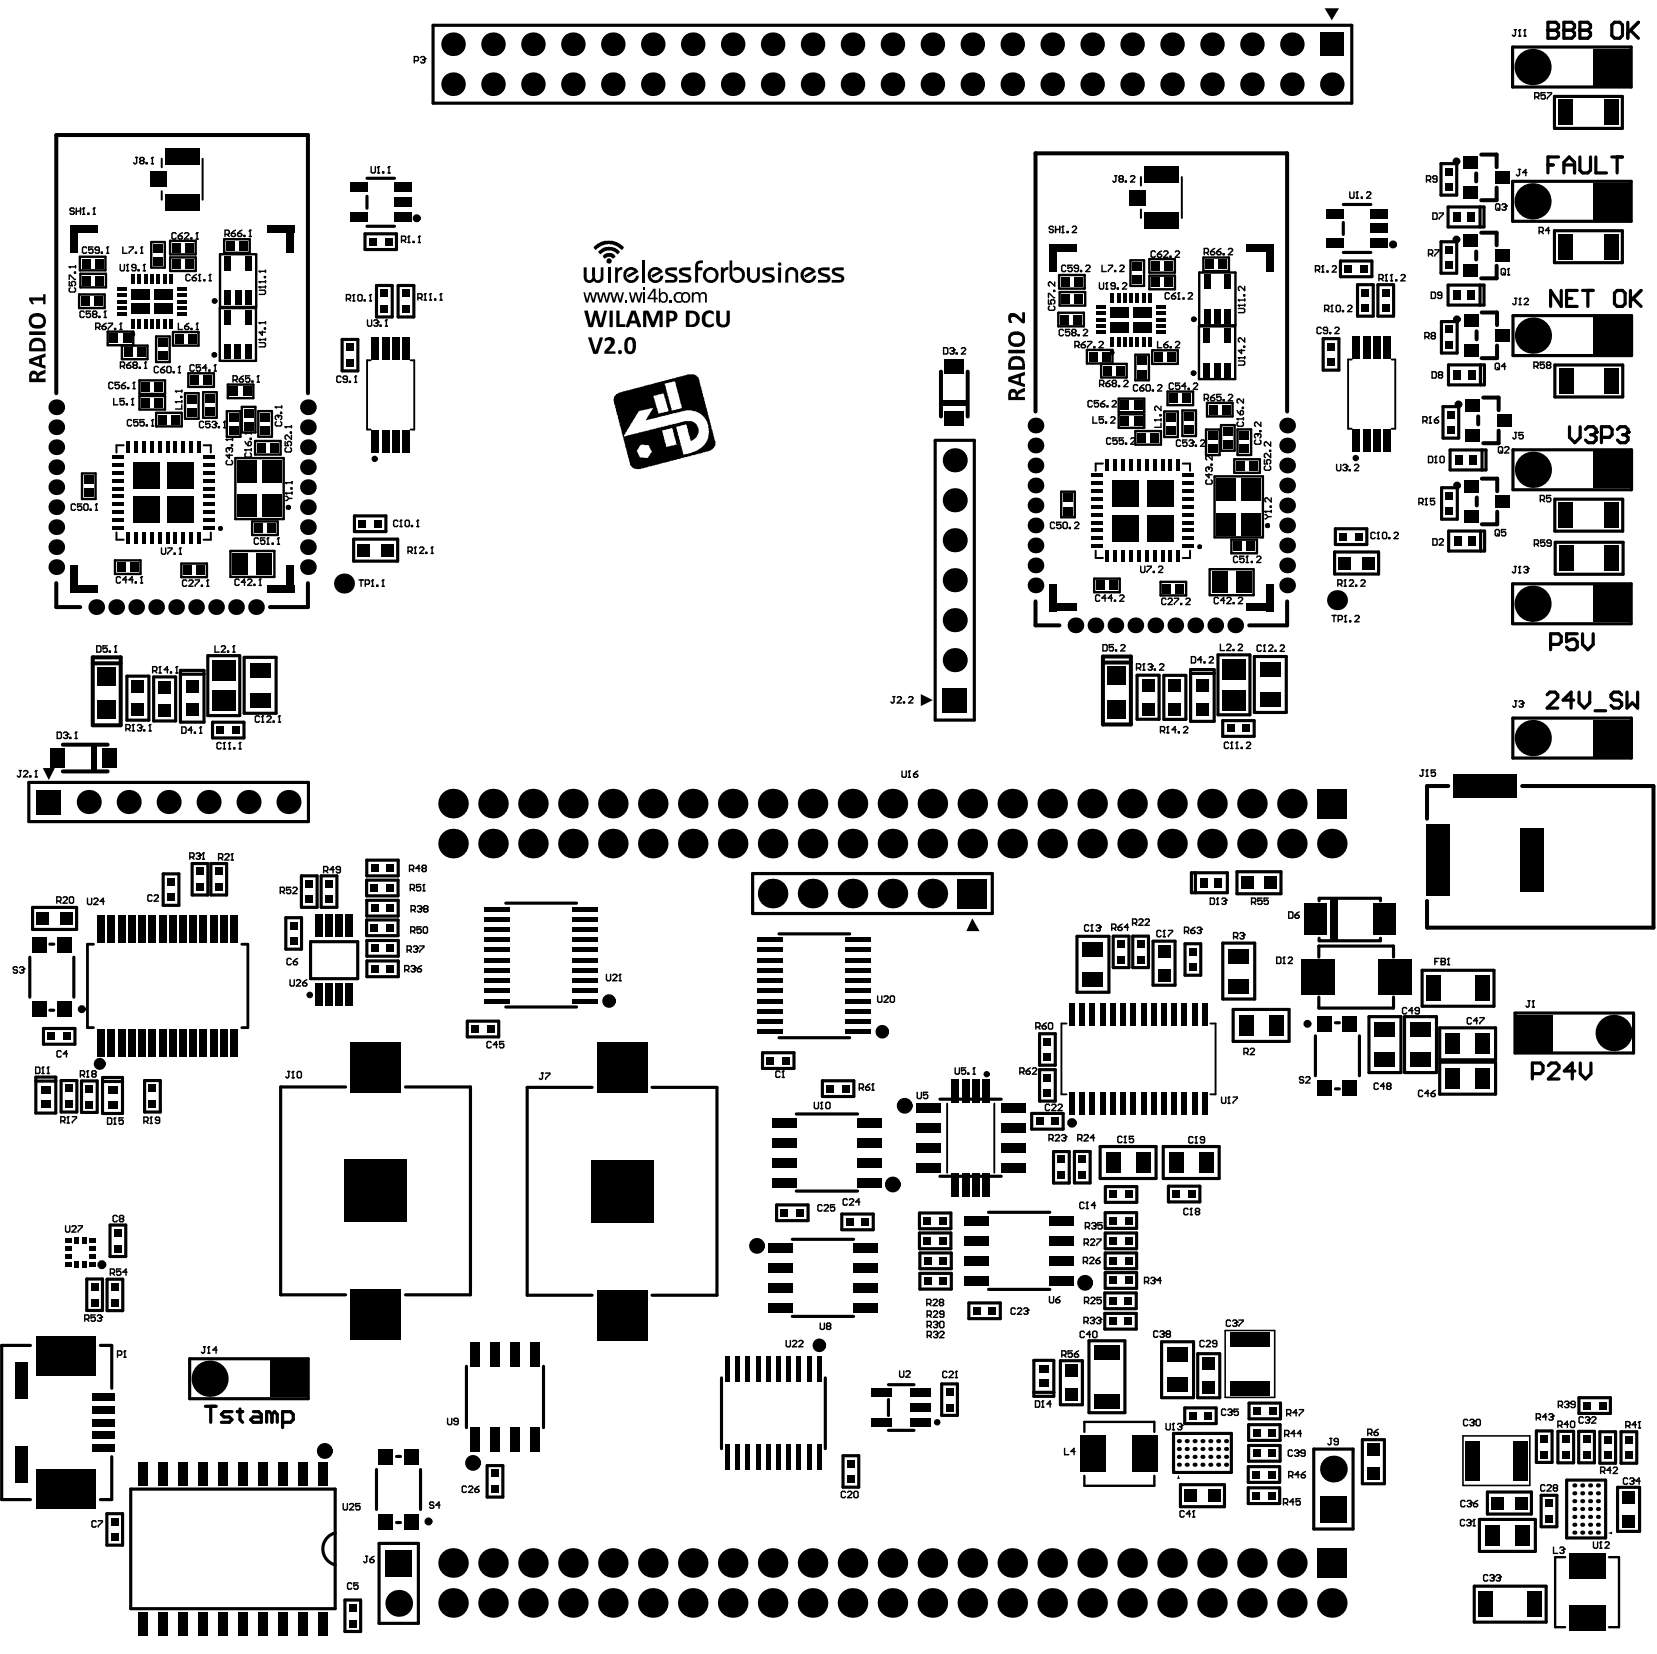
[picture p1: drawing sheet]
<svg xmlns="http://www.w3.org/2000/svg" width="175mm" height="175mm" viewBox="0 0 175 175" stroke-linecap="round" stroke-linejoin="round" font-family="sans-serif">
<g fill="#000">
<path d="M140.2 .9h1.5l-.8 1.2zM3.1 35.1h1.7v.3h-1.7zM3.1 31.5h1.5v-.4h.2v1.1h-.2v-.4h-1.2l.2 .4h-.2l-.3-.4zM62.3 35.7h.3l.4 1.4 .4-1.4h.4l-.6 1.7h-.4l-.6-1.6zM61.8 28.3h.3v1.2l.2 .1 .3-.1 .3-.5-.3 .3v-1h.4v1.1l.2 .2 .3-.1 .1-1.2h.3l-.1 1.4-.4 .2h-.4a.14 .14 0 0 0-.2-.2 .14 .14 0 0 0-.1 .2h-.5l-.4-.3zM61.8 32.9h.4l.3 1.4 .3-1.4h.4l.4 1.4 .3-1.4h.3l-.4 1.6a.31 .31 0 0 1-.5 0l-.3-1.1-.2 1.2h-.2h-.3zM63 26l.5-.4 .9-.2 .9 .2 .4 .3a.29 .29 0 0 1 .2 .4l-.2 .1-.6-.5-.8-.1-.7 .2-.5 .4h-.1l-.2-.1v-.2zM63.9 26.9l.5-.2 .4 .1 .2 .1a.22 .22 0 0 1 .1 .3 .22 .22 0 0 1-.2 .1h-.1l-.2-.1h-.4a.21 .21 0 0 1-.3 .1 .21 .21 0 0 1-.1-.2zM63.3 26.6l.6-.4 .6-.1 .7 .2 .4 .3v.1l-.3 .2-.5-.4h-.6l-.7 .4zM64 35.8l.5-.1a.53 .53 0 0 1 .6 .3 .53 .53 0 0 1-.3 .6l-.4 .6h.7v.2h-1.2l.1-.3 .4-.4a.55 .55 0 0 0 .1-.7h-.3l-.1 .1a.11 .11 0 0 1-.1 0 .11 .11 0 0 1 0-.2zM64.3 27.4l.2-.1 .2 .1v.3l-.1 .1-.2 .1-.2-.1v-.2zM64.3 28.3h.3v1.6h-.3z"/>
<path d="M61.7 30.9l.2 .1 .2 .8 .2-.9 .3 .1 .2 .7 .2-.7 .3-.1 .2 .9 .3-.9 .2 .1 .2 .7 .2-.8h.4l.2 .8 .2-.8 .2 .1 .2 .7 .2-.7h.2l-.3 1h-.2l-.2-.9-.2 .9h-.3l-.2-.9-.3 .9h-.2l-.2-.8-.2 .8h-.3l-.2-1-.3 1h-.2l-.2-.8-.3 .8h-.2zM64.5 32.9h.3v1.7h-.1h-.2zM65.2 32.9h.4v1.4h.5v.3h-.9zM65.1 28.3h.2l.1 .2 .2-.2h.2v.2l-.2 .1-.2 .2v1.1h-.3zM66.1 31.8h.2v.2h-.2zM66.3 28.4l.3-.1h.4l.3 .1 .3 .3-1.1 .7-.1-.1v-.2l.7-.4-.4-.2-.2 .1-.2 .2v.5l.2 .3h.5l.2-.1 .1-.4 .3 .1-.1 .4-.3 .3h-.7l-.5-.3-.1-.4 .1-.4zM66.5 30.9l.3 .1 .1 .8 .2-.9 .3 .1 .2 .7 .2-.7 .2-.1-.2 1.1h-.3l-.3-.8-.1 .7-.3 .1zM68.1 30.4h.1v.3h-.1zM68.1 30.9h.2v1.1h-.2zM68.7 28.5l.5-.2h.4l.3 .1 .2 .3v.1l-1.1 .6-.1-.3 .8-.4-.4-.2-.4 .3v.4l.2 .4h.4l.2-.1 .2-.4 .3 .1-.2 .4-.4 .3h-.5l-.3-.2-.3-.4 .1-.5zM68.1 32.9h.5l.5 1.2 .4-1.1 .1-.1h.4h.1v1.7h-.3v-1.4l-.5 1.4h-.2h-.2l-.5-1.4v1.4h-.4v-1.7zM70.8 31.8h.2v.2h-.2z"/>
<path d="M70.5 28.4l.4-.1h.7v.3h-.9v.1l.1 .2 .6 .1 .2 .2 .1 .3-.1 .3-.3 .1h-.9v-.3h1l-.1-.3-.5-.1-.4-.2v-.4zM71.9 28.4l.4-.1h.8v.3h-.9v.1l.1 .2 .7 .2 .1 .1 .1 .3-.2 .3-1.2 .1v-.3h1l.1-.1-.1-.2-.5-.1-.4-.2-.1-.4zM73.7 27.7l.2-.1h.5v.2h-.4l-.1 .2v.3h.4v.3h-.4v1.3h-.3v-1.9zM73.2 30.9h.2v.2l.2-.2h.3l.2 .2 .2-.2 .4 .1 .1 .1v.9h-.2v-.8l-.2-.1-.3 .1v.8h-.2v-.7v-.2h-.2h-.2l-.1 .9h-.2zM74.6 33v-.1a.61 .61 0 0 1 .9 .2 .11 .11 0 0 1 0 .1 .11 .11 0 0 1-.1 0 .54 .54 0 0 0-.7 .1 .54 .54 0 0 0-.1 .6 .51 .51 0 0 0 .9 .3 .42 .42 0 0 1-.6 .4 .87 .87 0 0 1-.6-1.2zM76.3 28.3h.3v.1l.2-.1h.3v.2l-.3 .1-.2 .3v1h-.3zM75.8 32.9h.4v1.1a.36 .36 0 0 0 .3 .3 .36 .36 0 0 0 .4-.3v-1.1h.3v1.1a.72 .72 0 0 1-.6 .6 .72 .72 0 0 1-.8-.4zM77.2 27.6h.3v1.6l.1 .3 .3 .1h.3l.2-.1 .1-.4v-.2l-.2-.3-.4-.1-.3 .2v-.4h.6h.3l.3 .4v.6l-.1 .3-.3 .2-.6 .1-.3-.2-.2-.2zM79 28.3h.4v1.1l.3 .2h.3l.1-.2v-1.1h.3v1.1l-.1 .3-.2 .2h-.5l-.4-.2-.2-.4zM80.8 28.4l.3-.1h.8v.3l-.9 .1 .1 .2 .7 .2 .2 .1v.5l-.2 .1-1.1 .1v-.3h.9l.1-.1-.1-.2-.5-.1-.4-.2v-.4zM82.4 28.3h.2v1.6h-.3zM83.4 28.3h.5l.5 .3 .1 1.3h-.3v-1l-.2-.3-.1-.1-.3 .1-.2 .2v1.1h-.3v-1.2z"/>
<path d="M85 28.4l.3-.1h.4l.4 .1 .2 .3a.16 .16 0 0 1-.1 .1 .16 .16 0 0 1-.1 .1l-.9 .5-.1-.3 .8-.4-.4-.2-.4 .2-.1 .5 .1 .3 .2 .1h.5l.2-.1 .1-.4 .3 .1-.2 .4-.3 .3h-.2h-.5l-.3-.3-.2-.3v-.4zM86.6 28.4l.4-.1h.8v.3h-.9v.1v.1l.7 .2 .2 .2 .1 .4-.2 .3h-1.2v-.3h1l.1-.1-.1-.1-.5-.2-.4-.2-.1-.4zM88.1 28.4l.4-.1h.8l-.1 .3-.9 .1 .1 .2 .6 .1 .3 .2v.4l-.2 .3h-1.1v-.3h1v-.3l-.6-.1-.3-.2-.1-.4zM106.7 37h1.7l.1 .3-1.8 .1zM106.8 33.2l.3-.1a.62 .62 0 0 1 .6 .3l.5 .4v-.7h.3v1l-.3 .1-.5-.5a.42 .42 0 0 0-.7-.1v.2l.1 .2a.11 .11 0 0 1-.1 .2 .11 .11 0 0 1-.1 0h-.1a.84 .84 0 0 1 0-1zM97.4 73.4l1.3 .7-1.3 .6zM4.5 81.3h1.3l-.6 1.2zM102.9 97.1l.7 1.4h-1.4zM124.7 156l.1 .5h-.2zM170.2 162.2l.4-.2v.3z"/>
<path d="M3.5 39.6l-.2 .2v.2h.5v-.3l-.1-.1zM3.3 39.3a.48 .48 0 0 1 .7 .2l.1-.1 .7-.3v.4l-.6 .2-.1 .2v.1h.7v.4h-1.7v-.8z"/>
<path d="M3.5 36.2l-.1 .2-.1 .4h1.3v-.2a.65 .65 0 0 0-1.1-.4zM3.3 35.9a.93 .93 0 0 1 1.5 .5v.8h-1.7v-.8z"/>
<path d="M3.5 33.6a.47 .47 0 0 0-.1 .6 .47 .47 0 0 0 .6 .2 .46 .46 0 0 0 .6-.4 .46 .46 0 0 0-.6-.5zM3.3 33.3a.94 .94 0 0 1 1.1-.1 .94 .94 0 0 1 .5 .9 .87 .87 0 0 1-1.3 .6 .84 .84 0 0 1-.3-1.4z"/>
<path d="M3.4 38.2l.7 .3v-.5zM3.1 38l1.7-.6v.4l-.4 .1v.7l.4 .1v.3l-1.7-.6z"/>
<path d="M66.6 35.9l-.2 .2v.5a.48 .48 0 0 0 .3 .6 .62 .62 0 0 0 .2-.7 .48 .48 0 0 0-.2-.6zM66.2 35.8a.65 .65 0 0 1 .8 0 .65 .65 0 0 1 .3 .7l-.1 .4a.61 .61 0 0 1-.7 .6 .61 .61 0 0 1-.4-.8v-.7z"/>
<path d="M67 33.2l-.2 .7h.4zM66.8 32.9h.5l.5 1.7h-.3l-.2-.4h-.6l-.1 .4h-.4z"/>
<path d="M69.1 30.5h.3v1h.2v.2h-.2v.3h-.2v-.3h-.7v-.3zM69.1 30.8l-.4 .7h.5z"/>
<path d="M69.7 30.5h.2v.6l.2-.2h.2l.3 .2 .1 .3-.1 .4-.3 .2h-.2l-.2-.1v.1h-.2zM70 31.1l-.1 .3v.3l.1 .1h.3l.2-.2-.1-.4-.1-.1z"/>
<path d="M70.8 33.1v.6h.2a.3 .3 0 0 0 .3-.3 .3 .3 0 0 0-.3-.3zM70.5 32.9h.5a.58 .58 0 0 1 .7 .6 .58 .58 0 0 1-.7 .5h-.2v.6h-.3z"/>
<path d="M71.3 31.1l.3-.2h.5v.2l.3-.2h.4l.2 .2v.7l-.3 .2h-.3l-.2-.2-.2 .2h-.4l-.3-.2v-.2zM72.3 31.1v.3a.34 .34 0 0 0 .2 .4h.2l.1-.1v-.5l-.2-.1zM71.6 31.1l-.1 .3 .1 .4 .2 .1 .3-.1v-.7h-.2z"/>
<path d="M73 33.2v1.1h.2a.63 .63 0 0 0 .5-.5 .63 .63 0 0 0-.4-.6zM72.7 32.9h.5a.88 .88 0 0 1 .8 .7 .88 .88 0 0 1-.5 1h-.9v-1.7z"/>
<path d="M65.2 41.7l.8-.3 .6-.1 6.1-1.7h.8l.2 .1 .2 .2 .1 .3 .1 .6 .1 .2 .2 .9 .1 .2 .2 1 .1 .2 .1 .6 .4 1.2v.3l.4 1.3v.4l-.5 .5-1 .4-1 .1-.2 .2-.9 .1-.2 .2-.9 .1-.2 .2h-.6l-2.4 .7-.8-.1-.3-.3-1-4-.3-.9v-.3l-.2-.5-.1-.6-.1-.2v-.7zM70.3 40.6l.8 2.6v.2l1-.2v-.4l-.1-.2-.6-2.2zM69.2 41.8v.3l.1 .2 .4 1.4 1.1-.2-.6-1.9zM67.6 43.5l-.2 .4h-.1l-.1 .3h-.1l-.2 .5-.1 .1v.1h-.1l-.1 .3h-.1l-.2 .4-.1 .1-.2 .5 2.6-.6 .2-.2 1.1-.2 .9-.3 1-.1 .6-.3h.8l.5 .4 .2 .5v.4l-.2 .4-.6 .5-.5-1.8-1 .2 .7 3 .8-.2 .7-.3 .8-.6 .3-.4 .1-.8-.1-1.1-.3-.5-.4-.4-.6-.3-1-.1-4.2 1.1-.1-.1 .8-1.2zM70.1 45.5l-.1 .1 .5 1.7 1.1-.3-.5-1.7zM67.8 47l-.4 .7 .3 .7h.9l.2-.4a.2 .2 0 0 0 .2-.2 .2 .2 0 0 0-.1-.2l-.3-.5z"/>
<path d="M74.4 29.1a.82 .82 0 0 1 1.6 0 .82 .82 0 0 1-1.6 0zM74.9 28.7l-.2 .3 .1 .5 .3 .1 .5-.1 .1-.4-.1-.4-.3-.2z"/>
<path d="M107.1 35.5a.51 .51 0 0 0 0 .7 .51 .51 0 0 0 .6 .1 .46 .46 0 0 0 .5-.5 .46 .46 0 0 0-.7-.4zM106.9 35.2a.99 .99 0 0 1 1.5 .4l.1 .1a.84 .84 0 0 1-1.1 1 .88 .88 0 0 1-.7-.6 .88 .88 0 0 1 .2-.9z"/>
<path d="M107.2 38.1l-.2 .2v.4h1.2v-.1a.6 .6 0 0 0-.4-.6 .6 .6 0 0 0-.6 .1zM107 37.8h.1a.94 .94 0 0 1 1.3 .3l.1 .4v.5l-.1 .1h-1.6l-.1-.1v-.6z"/>
<path d="M107.1 41.5l-.1 .2v.3h.4v-.4zM106.8 41.2a.49 .49 0 0 1 .9 .3v-.2l.8-.2-.1 .3-.5 .2-.2 .2v.2h.7l.1 .3h-1.8v-.6z"/>
<path d="M107 40.2l.8 .2v-.5zM106.8 39.9l1.6-.6 .1 .4-.5 .1v.7l.5 .1v.3h-.2l-1.6-.5v-.4z"/>
<circle cx="47.9" cy="4.7" r="1.25"/>
<circle cx="47.9" cy="8.9" r="1.25"/>
<circle cx="52.2" cy="8.9" r="1.25"/>
<circle cx="52.2" cy="4.7" r="1.25"/>
<circle cx="56.4" cy="8.9" r="1.25"/>
<circle cx="56.4" cy="4.7" r="1.25"/>
<circle cx="60.6" cy="4.7" r="1.25"/>
<circle cx="60.6" cy="8.9" r="1.25"/>
<circle cx="64.8" cy="4.7" r="1.25"/>
<circle cx="64.8" cy="8.9" r="1.25"/>
<circle cx="69.1" cy="4.7" r="1.25"/>
<circle cx="69.1" cy="8.9" r="1.25"/>
<circle cx="73.3" cy="8.9" r="1.25"/>
<circle cx="73.3" cy="4.7" r="1.25"/>
<circle cx="77.5" cy="4.7" r="1.25"/>
<circle cx="77.5" cy="8.9" r="1.25"/>
<circle cx="81.8" cy="4.7" r="1.25"/>
<circle cx="81.8" cy="8.9" r="1.25"/>
<circle cx="86" cy="4.7" r="1.25"/>
<circle cx="86" cy="8.9" r="1.25"/>
<circle cx="90.2" cy="8.9" r="1.25"/>
<circle cx="90.2" cy="4.7" r="1.25"/>
<circle cx="94.4" cy="8.9" r="1.25"/>
<circle cx="94.4" cy="4.7" r="1.25"/>
<circle cx="98.7" cy="4.7" r="1.25"/>
<circle cx="98.7" cy="8.9" r="1.25"/>
<circle cx="102.9" cy="4.7" r="1.25"/>
<circle cx="102.9" cy="8.9" r="1.25"/>
<circle cx="107.1" cy="8.9" r="1.25"/>
<circle cx="107.1" cy="4.7" r="1.25"/>
<circle cx="111.3" cy="8.9" r="1.25"/>
<circle cx="111.3" cy="4.7" r="1.25"/>
<circle cx="115.6" cy="8.9" r="1.25"/>
<circle cx="115.6" cy="4.7" r="1.25"/>
<circle cx="119.8" cy="4.7" r="1.25"/>
<circle cx="119.8" cy="8.9" r="1.25"/>
<circle cx="124" cy="8.9" r="1.25"/>
<circle cx="124" cy="4.7" r="1.25"/>
<circle cx="128.2" cy="8.9" r="1.25"/>
<circle cx="128.2" cy="4.7" r="1.25"/>
<circle cx="132.5" cy="8.9" r="1.25"/>
<circle cx="132.5" cy="4.7" r="1.25"/>
<circle cx="136.7" cy="8.9" r="1.25"/>
<circle cx="136.7" cy="4.7" r="1.25"/>
<circle cx="140.9" cy="8.9" r="1.25"/>
<circle cx="162.2" cy="7.1" r="1.92"/>
<circle cx="163.8" cy="3.2" r=".17"/>
<circle cx="165.5" cy="3.2" r=".17"/>
<circle cx="167.2" cy="3.2" r=".17"/>
<circle cx="65.6" cy="37.2" r=".21"/>
<circle cx="82.5" cy="28" r=".19"/>
<circle cx="162.2" cy="21.3" r="1.92"/>
<circle cx="162.2" cy="35.5" r="1.92"/>
<circle cx="6" cy="60" r=".83"/>
<circle cx="6" cy="55.8" r=".83"/>
<circle cx="6" cy="47.3" r=".83"/>
<circle cx="6" cy="49.4" r=".83"/>
<circle cx="6" cy="57.9" r=".83"/>
<circle cx="6" cy="51.5" r=".83"/>
<circle cx="6" cy="45.2" r=".83"/>
<circle cx="6" cy="43.1" r=".83"/>
<circle cx="6" cy="53.7" r=".83"/>
<circle cx="32.6" cy="43.1" r=".83"/>
<circle cx="32.6" cy="60" r=".83"/>
<circle cx="32.6" cy="45.2" r=".83"/>
<circle cx="32.6" cy="47.3" r=".83"/>
<circle cx="32.6" cy="49.4" r=".83"/>
<circle cx="32.6" cy="53.7" r=".83"/>
<circle cx="32.6" cy="51.5" r=".83"/>
<circle cx="32.6" cy="57.9" r=".83"/>
<circle cx="32.6" cy="55.8" r=".83"/>
<circle cx="101" cy="52.9" r="1.28"/>
<circle cx="101" cy="48.7" r="1.28"/>
<circle cx="101" cy="57.2" r="1.28"/>
<circle cx="109.6" cy="59.8" r=".83"/>
<circle cx="109.6" cy="55.6" r=".83"/>
<circle cx="109.6" cy="47.1" r=".83"/>
<circle cx="109.6" cy="51.4" r=".83"/>
<circle cx="109.6" cy="49.2" r=".83"/>
<circle cx="109.6" cy="45" r=".83"/>
<circle cx="109.6" cy="53.5" r=".83"/>
<circle cx="109.6" cy="57.7" r=".83"/>
<circle cx="136.2" cy="47.1" r=".83"/>
<circle cx="136.2" cy="51.4" r=".83"/>
<circle cx="136.2" cy="49.2" r=".83"/>
<circle cx="136.2" cy="57.7" r=".83"/>
<circle cx="136.2" cy="53.5" r=".83"/>
<circle cx="136.2" cy="59.8" r=".83"/>
<circle cx="136.2" cy="55.6" r=".83"/>
<circle cx="136.2" cy="45" r=".83"/>
<circle cx="162.2" cy="49.7" r="1.92"/>
<circle cx="168.9" cy="45.7" r=".17"/>
<circle cx="172.3" cy="45.7" r=".17"/>
<circle cx="10.2" cy="64.2" r=".83"/>
<circle cx="12.3" cy="64.2" r=".83"/>
<circle cx="14.4" cy="64.2" r=".83"/>
<circle cx="16.5" cy="64.2" r=".83"/>
<circle cx="18.6" cy="64.2" r=".83"/>
<circle cx="20.8" cy="64.2" r=".83"/>
<circle cx="22.9" cy="64.2" r=".83"/>
<circle cx="25" cy="64.2" r=".83"/>
<circle cx="27.1" cy="64.2" r=".83"/>
<circle cx="36.4" cy="61.7" r="1.06"/>
<circle cx="101" cy="69.8" r="1.28"/>
<circle cx="101" cy="65.6" r="1.28"/>
<circle cx="101" cy="61.4" r="1.28"/>
<circle cx="109.6" cy="61.9" r=".83"/>
<circle cx="113.8" cy="66.2" r=".83"/>
<circle cx="115.9" cy="66.2" r=".83"/>
<circle cx="118" cy="66.2" r=".83"/>
<circle cx="120.1" cy="66.2" r=".83"/>
<circle cx="122.2" cy="66.2" r=".83"/>
<circle cx="124.4" cy="66.2" r=".83"/>
<circle cx="126.5" cy="66.2" r=".83"/>
<circle cx="128.6" cy="66.2" r=".83"/>
<circle cx="130.7" cy="66.2" r=".83"/>
<circle cx="136.2" cy="61.9" r=".83"/>
<circle cx="141.5" cy="63.5" r="1.06"/>
<circle cx="162.2" cy="63.9" r="1.92"/>
<circle cx="162.2" cy="78.1" r="1.92"/>
<circle cx="9.4" cy="84.8" r="1.28"/>
<circle cx="13.6" cy="84.8" r="1.28"/>
<circle cx="17.8" cy="84.8" r="1.28"/>
<circle cx="22.1" cy="84.8" r="1.28"/>
<circle cx="26.3" cy="84.8" r="1.28"/>
<circle cx="30.5" cy="84.8" r="1.28"/>
<circle cx="47.9" cy="89.2" r="1.57"/>
<circle cx="47.9" cy="85" r="1.57"/>
<circle cx="52.2" cy="85" r="1.57"/>
<circle cx="52.2" cy="89.2" r="1.57"/>
<circle cx="56.4" cy="85" r="1.57"/>
<circle cx="56.4" cy="89.2" r="1.57"/>
<circle cx="60.6" cy="89.2" r="1.57"/>
<circle cx="60.6" cy="85" r="1.57"/>
<circle cx="64.8" cy="85" r="1.57"/>
<circle cx="64.8" cy="89.2" r="1.57"/>
<circle cx="69.1" cy="85" r="1.57"/>
<circle cx="69.1" cy="89.2" r="1.57"/>
<circle cx="73.3" cy="85" r="1.57"/>
<circle cx="73.3" cy="89.2" r="1.57"/>
<circle cx="77.5" cy="85" r="1.57"/>
<circle cx="77.5" cy="89.2" r="1.57"/>
<circle cx="81.8" cy="85" r="1.57"/>
<circle cx="81.8" cy="89.2" r="1.57"/>
<circle cx="81.8" cy="94.5" r="1.57"/>
<circle cx="86" cy="85" r="1.57"/>
<circle cx="86" cy="94.5" r="1.57"/>
<circle cx="86" cy="89.2" r="1.57"/>
<circle cx="90.2" cy="85" r="1.57"/>
<circle cx="90.2" cy="89.2" r="1.57"/>
<circle cx="90.2" cy="94.5" r="1.57"/>
<circle cx="94.4" cy="89.2" r="1.57"/>
<circle cx="94.4" cy="94.5" r="1.57"/>
<circle cx="94.4" cy="85" r="1.57"/>
<circle cx="98.7" cy="85" r="1.57"/>
<circle cx="98.7" cy="89.2" r="1.57"/>
<circle cx="98.7" cy="94.5" r="1.57"/>
<circle cx="102.9" cy="89.2" r="1.57"/>
<circle cx="102.9" cy="85" r="1.57"/>
<circle cx="107.1" cy="89.2" r="1.57"/>
<circle cx="107.1" cy="85" r="1.57"/>
<circle cx="111.3" cy="85" r="1.57"/>
<circle cx="111.3" cy="89.2" r="1.57"/>
<circle cx="115.6" cy="89.2" r="1.57"/>
<circle cx="115.6" cy="85" r="1.57"/>
<circle cx="119.8" cy="85" r="1.57"/>
<circle cx="119.8" cy="89.2" r="1.57"/>
<circle cx="124" cy="85" r="1.57"/>
<circle cx="124" cy="89.2" r="1.57"/>
<circle cx="128.2" cy="89.2" r="1.57"/>
<circle cx="128.2" cy="85" r="1.57"/>
<circle cx="132.5" cy="89.2" r="1.57"/>
<circle cx="132.5" cy="85" r="1.57"/>
<circle cx="136.7" cy="89.2" r="1.57"/>
<circle cx="136.7" cy="85" r="1.57"/>
<circle cx="140.9" cy="89.2" r="1.57"/>
<circle cx="170.7" cy="109.3" r="1.92"/>
<circle cx="22.2" cy="145.9" r="1.92"/>
<circle cx="124.7" cy="154.1" r=".22"/>
<circle cx="124.7" cy="155" r=".22"/>
<circle cx="124.7" cy="153.3" r=".22"/>
<circle cx="124.7" cy="152.5" r=".22"/>
<circle cx="125.6" cy="153.3" r=".22"/>
<circle cx="125.6" cy="152.5" r=".22"/>
<circle cx="125.6" cy="155" r=".22"/>
<circle cx="125.6" cy="154.1" r=".22"/>
<circle cx="126.4" cy="155" r=".22"/>
<circle cx="126.4" cy="154.1" r=".22"/>
<circle cx="126.4" cy="152.5" r=".22"/>
<circle cx="126.4" cy="153.3" r=".22"/>
<circle cx="127.2" cy="155" r=".22"/>
<circle cx="127.2" cy="154.1" r=".22"/>
<circle cx="127.2" cy="152.5" r=".22"/>
<circle cx="127.2" cy="153.3" r=".22"/>
<circle cx="128.1" cy="155" r=".22"/>
<circle cx="128.1" cy="154.1" r=".22"/>
<circle cx="128.1" cy="153.3" r=".22"/>
<circle cx="128.1" cy="152.5" r=".22"/>
<circle cx="128.9" cy="155" r=".22"/>
<circle cx="128.9" cy="154.1" r=".22"/>
<circle cx="128.9" cy="153.3" r=".22"/>
<circle cx="128.9" cy="152.5" r=".22"/>
<circle cx="129.7" cy="154.1" r=".22"/>
<circle cx="129.7" cy="153.3" r=".22"/>
<circle cx="129.7" cy="155" r=".22"/>
<circle cx="129.7" cy="152.5" r=".22"/>
<circle cx="141.1" cy="155.4" r="1.42"/>
<circle cx="166.6" cy="158.8" r=".22"/>
<circle cx="166.6" cy="157.1" r=".22"/>
<circle cx="166.6" cy="158" r=".22"/>
<circle cx="166.6" cy="159.6" r=".22"/>
<circle cx="167.4" cy="157.1" r=".22"/>
<circle cx="167.4" cy="159.6" r=".22"/>
<circle cx="167.4" cy="158.8" r=".22"/>
<circle cx="167.4" cy="158" r=".22"/>
<circle cx="168.2" cy="158.8" r=".22"/>
<circle cx="168.2" cy="159.6" r=".22"/>
<circle cx="168.2" cy="158" r=".22"/>
<circle cx="168.2" cy="157.1" r=".22"/>
<circle cx="169.1" cy="159.6" r=".22"/>
<circle cx="169.1" cy="158" r=".22"/>
<circle cx="169.1" cy="158.8" r=".22"/>
<circle cx="169.1" cy="157.1" r=".22"/>
<circle cx="42.2" cy="169.6" r="1.42"/>
<circle cx="47.9" cy="169.6" r="1.57"/>
<circle cx="47.9" cy="165.3" r="1.57"/>
<circle cx="52.2" cy="169.6" r="1.57"/>
<circle cx="52.2" cy="165.3" r="1.57"/>
<circle cx="56.4" cy="169.6" r="1.57"/>
<circle cx="56.4" cy="165.3" r="1.57"/>
<circle cx="60.6" cy="165.3" r="1.57"/>
<circle cx="60.6" cy="169.6" r="1.57"/>
<circle cx="64.8" cy="169.6" r="1.57"/>
<circle cx="64.8" cy="165.3" r="1.57"/>
<circle cx="69.1" cy="169.6" r="1.57"/>
<circle cx="69.1" cy="165.3" r="1.57"/>
<circle cx="73.3" cy="165.3" r="1.57"/>
<circle cx="73.3" cy="169.6" r="1.57"/>
<circle cx="77.5" cy="169.6" r="1.57"/>
<circle cx="77.5" cy="165.3" r="1.57"/>
<circle cx="81.8" cy="165.3" r="1.57"/>
<circle cx="81.8" cy="169.6" r="1.57"/>
<circle cx="86" cy="169.6" r="1.57"/>
<circle cx="86" cy="165.3" r="1.57"/>
<circle cx="90.2" cy="165.3" r="1.57"/>
<circle cx="90.2" cy="169.6" r="1.57"/>
<circle cx="94.4" cy="165.3" r="1.57"/>
<circle cx="94.4" cy="169.6" r="1.57"/>
<circle cx="98.7" cy="169.6" r="1.57"/>
<circle cx="98.7" cy="165.3" r="1.57"/>
<circle cx="102.9" cy="165.3" r="1.57"/>
<circle cx="102.9" cy="169.6" r="1.57"/>
<circle cx="107.1" cy="169.6" r="1.57"/>
<circle cx="107.1" cy="165.3" r="1.57"/>
<circle cx="111.3" cy="165.3" r="1.57"/>
<circle cx="111.3" cy="169.6" r="1.57"/>
<circle cx="115.6" cy="165.3" r="1.57"/>
<circle cx="115.6" cy="169.6" r="1.57"/>
<circle cx="119.8" cy="165.3" r="1.57"/>
<circle cx="119.8" cy="169.6" r="1.57"/>
<circle cx="124" cy="169.6" r="1.57"/>
<circle cx="124" cy="165.3" r="1.57"/>
<circle cx="128.2" cy="165.3" r="1.57"/>
<circle cx="128.2" cy="169.6" r="1.57"/>
<circle cx="132.5" cy="169.6" r="1.57"/>
<circle cx="132.5" cy="165.3" r="1.57"/>
<circle cx="136.7" cy="169.6" r="1.57"/>
<circle cx="136.7" cy="165.3" r="1.57"/>
<circle cx="140.9" cy="169.6" r="1.57"/>
<circle cx="166.6" cy="160.5" r=".22"/>
<circle cx="166.6" cy="161.3" r=".22"/>
<circle cx="166.6" cy="162.1" r=".22"/>
<circle cx="167.4" cy="161.3" r=".22"/>
<circle cx="167.4" cy="162.1" r=".22"/>
<circle cx="167.4" cy="160.5" r=".22"/>
<circle cx="168.2" cy="161.3" r=".22"/>
<circle cx="168.2" cy="160.5" r=".22"/>
<circle cx="168.2" cy="162.1" r=".22"/>
<circle cx="169.1" cy="160.5" r=".22"/>
<circle cx="169.1" cy="162.1" r=".22"/>
<circle cx="169.1" cy="161.3" r=".22"/>
</g>
<path d="M68.1 27.6v2.3" fill="none" stroke="#000" stroke-width=".29"/>
<g fill="none" stroke="#000" stroke-width=".33">
<path d="M38.8 18.9h2.9M45.8 2.7h97.2v8.2h-97.2zM152.5 17.3h1.6v3.3h-1.6zM160.1 5h12.5v4.2h-12.5zM160.1 19.2h12.5v4.2h-12.5zM164.5 10.2h7.2v3.4h-7.2zM36.2 35.9h1.7v3.3h-1.7zM38.6 24.7h3.4v1.7h-3.4zM38.8 20.8v1.2M38.8 23.9h2.9M39.8 30.2h1.7v3.3h-1.7zM42.1 30.2h1.7v3.3h-1.7z"/>
<path d="M140 35.8h1.7v3.4h-1.7zM141.8 27.6h3.4v1.7h-3.4zM142.1 23.5v1.3M142.1 26.7h2.9M142.1 21.6h2.9M143.6 30.1h1.7v3.3h-1.7zM145.8 30.1h1.7v3.3h-1.7zM152.5 25.6h1.6v3.3h-1.6zM152.5 34h1.7v3.4h-1.7zM153.2 30.2h3.8v2.1h-3.8zM153.2 21.9h3.8v2.1h-3.8zM153.3 38.6h3.8v2.1h-3.8z"/>
<path d="M156.6 21.9v2.1M156.6 30.2v2.1M156.6 38.6v2.1M160.1 33.4h12.5v4.2h-12.5zM164.5 24.4h7.2v3.4h-7.2zM164.5 38.6h7.2v3.4h-7.2zM37.4 57h4.7v2.4h-4.7zM37.5 54.6h3.3v1.6h-3.3zM99 46.6h4.1v29.6h-4.1zM141.2 58.4h4.7v2.3h-4.7zM141.3 55.9h3.3v1.7h-3.3zM152.5 51.6h1.7v3.3h-1.7z"/>
<path d="M152.7 43h1.7v3.3h-1.7zM153.3 56.2h3.8v2.1h-3.8zM153.4 47.6h3.8v2.1h-3.8zM156.7 56.2v2.1M156.8 47.6v2.1M160.1 47.6h12.5v4.2h-12.5zM164.5 52.8h7.2v3.4h-7.2zM164.6 57.4h7.1v3.4h-7.1zM13.4 71.5h2.4v4.7h-2.4zM16.3 71.6h2.3v4.7h-2.3zM19.1 70.9h2.5v5.5h-2.5zM19.1 71.3h2.5"/>
<path d="M22 69.4h3.4v6.3h-3.4zM22.5 76.4h3.3v1.7h-3.3zM25.8 69.5h3.4v6h-3.4zM120.3 71.4h2.3v4.7h-2.3zM123.1 71.4h2.4v4.7h-2.4zM126 70.8h2.5v5.5h-2.5zM126 71.2h2.5M128.9 69.3h3.4v6.3h-3.4zM129.4 76.2h3.3v1.7h-3.3zM132.7 69.5h3.4v5.9h-3.4zM160.1 61.8h12.5v4.2h-12.5zM160.1 76h12.5v4.2h-12.5z"/>
<path d="M3.1 82.8h29.5v4.1h-29.5zM3.4 96h4.7v2.3h-4.7zM5.3 99.9h.4M17.3 92.4h1.6v3.4h-1.6zM20.3 91.4h1.7v3.3h-1.7zM22.3 91.4h1.7v3.3h-1.7zM30.2 97.1h1.7v3.3h-1.7zM31.9 92.7h1.7v3.3h-1.7zM32.9 99.6h5v3.9h-5zM34 92.7h1.6v3.3h-1.6zM38.8 93.1h3.3v1.7h-3.3zM38.8 97.3h3.3v1.7h-3.3z"/>
<path d="M38.8 91h3.3v1.7h-3.3zM38.8 95.2h3.3v1.7h-3.3zM38.8 99.5h3.3v1.7h-3.3zM53.5 95.5h7.5M82.4 98.8h7.5M114 99.1h3.3v5.9h-3.3zM117.8 99h1.7v3.4h-1.7zM119.9 99h1.6v3.4h-1.6zM122 99.6h2.3v4.6h-2.3zM125.4 99.8h1.7v3.4h-1.7zM126.1 92.3h3.8v2.1h-3.8zM126.5 92.3v2.1"/>
<path d="M129.4 99.8h3.4v5.9h-3.4zM130.9 92.2h4.6v2.4h-4.6zM139.6 95.3v-.3h6.5v.3M139.6 99.3v.2h6.5v-.2M3.2 101.3v4.2M3.8 113.9h2.1v3.9h-2.1zM3.8 114.4h2.1M4.6 108.8h3.3v1.7h-3.3zM5.3 106.9h.4M6.5 114.3h1.6v3.3h-1.6zM7.8 101.3v4.2M8.6 114.4h1.7v3.3h-1.7z"/>
<path d="M10.8 114h2.2v3.8h-2.2zM10.8 114.4h2.2M15.3 114.3h1.7v3.3h-1.7zM36.6 115h-6.9v22h6.9M38.8 101.7h3.3v1.6h-3.3zM42.9 115h6.9v22h-6.9M49.4 108h3.4v1.7h-3.4zM53.5 106.5h7.5M62.7 115h-6.9v22h6.9M69 115h6.9v22h-6.9M80.7 111.4h3.3v1.6h-3.3zM82.4 109.8h7.5"/>
<path d="M84.3 117.8h6.4M87 114.3h3.3v1.7h-3.3zM99.5 116.3h6.4M109.2 117.8h3.3v1.7h-3.3zM110 109.4h1.7v3.3h-1.7zM110 113.2h1.7v3.3h-1.7zM130.5 106.8h5.9v3.4h-5.9zM139.2 109.6v4.2M139.5 101.3v-1.2h8v1.2M139.5 105.5v1.1h8v-1.1M141.3 108.2h.4M141.3 115.2h.4"/>
<path d="M143.8 109.6v4.2M144.9 107.6h3.3v5.9h-3.3zM148.6 107.6h3.4v5.9h-3.4zM150.5 102.6h7.6v3.9h-7.6zM152.3 108.7h6v3.4h-6zM152.3 112.4h6v3.4h-6zM160.3 107.2h12.6v4.2h-12.6zM9.2 135.3h1.6v3.3h-1.6zM11.3 135.3h1.7v3.4h-1.7zM11.6 129.6h1.7v3.3h-1.7zM82.2 127.5h3.3v1.6h-3.3zM83.8 139.3h6.5"/>
<path d="M83.8 131.1h6.5M84.3 126h6.4M89.1 128.4h3.3v1.7h-3.3zM97.3 128.3h3.3v1.7h-3.3zM97.3 130.4h3.3v1.7h-3.3zM97.3 132.6h3.4v1.6h-3.4zM97.3 134.7h3.4v1.7h-3.4zM99.5 124.4h6.4M102.5 137.8h3.3v1.7h-3.3zM104.6 136.4h6.5M104.6 128.2h6.5M111.5 121.8h1.6v3.4h-1.6z"/>
<path d="M113.7 121.8h1.6v3.3h-1.6zM116.4 121.3h5.9v3.4h-5.9zM116.9 136.8h3.3v1.6h-3.3zM116.9 138.9h3.3v1.7h-3.3zM116.9 128.3h3.4v1.7h-3.4zM116.9 130.4h3.4v1.7h-3.4zM116.9 132.6h3.4v1.6h-3.4zM116.9 134.6h3.4v1.7h-3.4zM117 125.5h3.3v1.7h-3.3zM123.1 121.3h5.9v3.4h-5.9zM123.6 125.5h3.4v1.7h-3.4zM3.2 142.3h-3v16.3h3"/>
<path d="M10.6 142.3h1.2v4.6M11.8 154.1v4.5h-1.2M13.8 157.5h21.7v12.7h-21.7zM20.1 143.7h12.5v4.3h-12.5zM39.8 155.5v4.2M42 154.1h.4M44.5 155.5v4.2M49.4 144.5v6.5M51.5 155h1.7v3.4h-1.7zM57.5 144.5v6.5M76.3 145.8v7.5M87.3 145.8v7.5"/>
<path d="M89.2 154h1.7v3.3h-1.7zM94 148.1v1.6M94 151.3h2.7M94 146.5h2.7M99.6 146.4h1.7v3.3h-1.7zM109.4 143.9h2.1v3.8h-2.1zM109.4 147.3h2.1M112.2 144h2.3v4.6h-2.3zM115.2 141.8h3.8v7.7h-3.8zM122.9 141.9h3.4v6h-3.4zM124.2 151.6h6.1v4.2h-6.1zM124.9 157.1h4.7v2.3h-4.7z"/>
<path d="M125.4 148.9h3.3v1.7h-3.3zM126.7 143.2h2.4v4.7h-2.4zM132.1 155.2h3.3v1.6h-3.3zM132.1 157.4h3.3v1.7h-3.3zM132.1 150.7h3.3v1.7h-3.3zM132.1 152.9h3.3v1.7h-3.3zM132.2 148.4h3.3v1.7h-3.3zM139 153.3h4.2v8.5h-4.2zM144.2 152.3h2.3v4.7h-2.3zM157.4 157.8h4.6v2.4h-4.6zM162.6 151.4h1.6v3.3h-1.6zM163.1 158.2h1.6v3.3h-1.6z"/>
<path d="M164.8 151.4h1.7v3.4h-1.7zM165.8 156.6h4.1v6.1h-4.1zM167 151.4h1.7v3.4h-1.7zM167.1 147.9h3.3v1.6h-3.3zM169.3 151.5h1.6v3.3h-1.6zM171.2 157.3h2.3v4.7h-2.3zM171.5 151.5h1.7v3.3h-1.7zM11.3 160.1h1.7v3.4h-1.7zM35.5 162.2a1.75 1.75 0 0 0-1.3 1.7 1.75 1.75 0 0 0 1.3 1.6M36.5 169.3h1.7v3.3h-1.7zM40.1 163.3h4.2v8.4h-4.2zM42 161.1h.4"/>
<path d="M156 167.8h7.6v3.8h-7.6zM156.5 160.7h6v3.4h-6z"/>
<circle cx="39.6" cy="48.5" r=".17"/>
<circle cx="143.5" cy="48.5" r=".17"/>
<circle cx="104.4" cy="113.6" r=".17"/>
</g>
<g fill="none" stroke="#000" stroke-width=".25">
<path d="M8.4 31.2h2.7v1.4h-2.7zM8.5 27.2h2.7v1.4h-2.7zM8.5 29h2.7v1.4h-2.7zM11.4 35.1h2.7v1.4h-2.7zM12.9 36.6h2.7v1.4h-2.7zM16 25.6h1.4v2.7h-1.4zM16.5 35.6h1.5v2.7h-1.5zM18 25.5h2.7v1.4h-2.7zM18 27.2h2.7v1.5h-2.7zM18.3 35.1h2.7v1.5h-2.7zM19.9 39.5h2.7v1.4h-2.7zM23.3 32.6h3.8v5.6h-3.8z"/>
<path d="M23.3 26.9h3.8v5.6h-3.8zM23.7 25.3h2.7v1.4h-2.7zM112 33.1h2.7v1.4h-2.7zM112.1 29.1h2.7v1.4h-2.7zM112.1 30.9h2.7v1.4h-2.7zM115 37h2.7v1.5h-2.7zM116.5 38.5h2.7v1.4h-2.7zM119.6 27.5h1.5v2.7h-1.5zM120.1 37.5h1.5v2.7h-1.5zM121.6 27.4h2.7v1.4h-2.7zM121.6 29.2h2.7v1.4h-2.7zM121.9 37.1h2.7v1.4h-2.7z"/>
<path d="M126.9 34.5h3.8v5.6h-3.8zM126.9 28.8h3.8v5.6h-3.8zM127.3 27.2h2.7v1.5h-2.7zM8.7 50.1h1.4v2.7h-1.4zM12.2 59.3h2.7v1.4h-2.7zM14.8 40.2h2.7v1.5h-2.7zM14.8 41.9h2.7v1.4h-2.7zM16.5 43.7h2.7v1.4h-2.7zM19.2 59.6h2.7v1.5h-2.7zM19.6 41.6h1.4v2.7h-1.4zM21.5 41.5h1.4v2.7h-1.4zM24 43.5h1.4v2.7h-1.4z"/>
<path d="M24.1 40.7h2.7v1.4h-2.7zM24.4 58.3h4.6v2.7h-4.6zM24.9 48.5h5.1v6.4h-5.1zM25.6 43h1.4v2.7h-1.4zM26.7 55.2h2.7v1.4h-2.7zM27 46.7h2.7v1.4h-2.7zM27.3 43.5h1.5v2.7h-1.5zM112.3 52h1.4v2.7h-1.4zM118.4 43.8h2.7v1.5h-2.7zM118.4 42.2h2.7v1.4h-2.7zM120.1 45.6h2.7v1.4h-2.7zM123.2 43.5h1.4v2.7h-1.4z"/>
<path d="M123.5 41.4h2.7v1.5h-2.7zM125.1 43.4h1.4v2.7h-1.4zM127.6 45.4h1.4v2.7h-1.4zM127.7 42.6h2.7v1.5h-2.7zM128.5 50.4h5.1v6.4h-5.1zM129.2 45h1.4v2.7h-1.4zM130.3 57.1h2.7v1.4h-2.7zM130.6 48.6h2.7v1.4h-2.7zM130.9 45.4h1.5v2.7h-1.5zM115.8 61.2h2.7v1.5h-2.7zM122.8 61.6h2.7v1.4h-2.7zM128 60.2h4.6v2.8h-4.6z"/>
<path d="M114.7 151.5v-1.1h7.4v1.1M114.7 156.1v1.1h7.4v-1.1M165.6 164.7h-1v7.4h1M170.3 164.7h1v7.4h-1"/>
</g>
<g fill="none" stroke="#000" stroke-width=".21">
<path d="M17.1 16.8v.9M21.4 16.8v4.3M120.7 18.7v.9M125.1 18.7v4.4M17.1 20.2v.9M120.7 22.2v.9M12.3 56.3v.8h.8M13.1 47.1h-.8v.8M21.5 47.1h.8v.8M22.3 56.3v.8h-.8M115.9 58.3v.7h.8M116.7 49h-.8v.8"/>
<path d="M125.2 49h.7v.8M125.9 58.3v.7h-.7"/>
</g>
<path d="M9.9 99.9h-.6v8.8h.6M25.6 99.9h.6v8.8h-.6" fill="none" stroke="#000" stroke-width=".3"/>
<path d="M39.2 38.1h-.4v7.3h.4M43.4 38.1h.4v7.3h-.4M143 38h-.4v7.4h.4M147.3 38h.3v7.4h-.3M100.2 116.7v7.4M105.2 116.7v7.4M112.9 108.3h-.6v7.5h.6M128.1 108.3h.5v7.5h-.5" fill="none" stroke="#000" stroke-width=".2"/>
<g fill="none" stroke="#000" stroke-width=".42">
<path d="M156.2 18.3v.9M156.7 16.4h1.7v1.3M158.4 19.8v1.4h-1.7M99.6 39.3v4.8M102.4 39.3v4.8M156.2 26.6v.9M156.2 35.1v.8M156.7 24.6h1.7v1.3M156.8 33.1h1.6v1.3M158.4 28.1v1.3h-1.7M158.4 36.6v1.3h-1.6M6 41.6v-27.3h26.6v27.3"/>
<path d="M109.6 43.5v-27.3h26.6v27.3M156.3 52.6v.9M156.4 44.1v.8M156.8 50.6h1.6v1.4M156.9 42.1h1.7v1.3M158.4 54.1v1.4h-1.6M158.6 45.6v1.3h-1.7M6 61.7v2.5h2.5M6.6 78.8h4.8M9.8 69.5h3v7.2h-3zM9.8 70.2h3M32.6 61.7v2.5h-4"/>
<path d="M109.6 63.6v2.6h2.5M116.7 69.5h3v7.1h-3zM116.7 70.1h3M136.2 63.6v2.6h-4M6.6 81.6h4.8M153.2 83.2h-2.2v3.4M161.1 83.2h13.9v14.9h-24v-2.8"/>
<circle cx="14.1" cy="35.4" r=".04"/>
<circle cx="22.7" cy="37.5" r=".09"/>
<circle cx="22.7" cy="31.8" r=".09"/>
<circle cx="117.7" cy="37.3" r=".04"/>
<circle cx="126.3" cy="39.5" r=".09"/>
<circle cx="126.3" cy="33.8" r=".09"/>
<circle cx="23.3" cy="55.9" r=".04"/>
<circle cx="30.5" cy="53.7" r=".06"/>
<circle cx="126.9" cy="57.8" r=".04"/>
<circle cx="134.1" cy="55.6" r=".06"/>
<circle cx="8.7" cy="106.8" r=".21"/>
<circle cx="138.3" cy="108.3" r=".21"/>
<circle cx="45.3" cy="161" r=".21"/>
</g>
<path d="M129.6 140.8h5.3v7h-5.3zM154.8 151.9h7.1v5.2h-7.1z" fill="none" stroke="#000" stroke-width=".17"/>
<g fill="none" stroke="#000" stroke-width=".34">
<path d="M163.8 2.4h.8l.3 .2v.3l-.3 .3 .3 .3v.3l-.3 .2h-.8zM163.8 17.5h.6M163.8 3.2h.8M164.9 16.6h-1.1v1.7M165.5 17.5h1.1M165.5 2.4h.8l.3 .2v.3l-.3 .3 .3 .3v.3l-.3 .2h-.8zM165.5 18.3v-1.1l.5-.6 .6 .6v1.1M165.5 3.2h.8M167.2 2.4h.8l.3 .2v.3l-.3 .3 .3 .3v.3l-.3 .2h-.8zM167.2 16.6v1.4l.3 .3h.5l.3-.3v-1.4M167.2 3.2h.8M168.9 16.6v1.7h1.1"/>
<path d="M170.5 16.6h1.2M170.8 2.4h.6l.3 .2v1.2l-.3 .2h-.6l-.3-.2v-1.2zM171.1 16.6v1.7M172.2 2.4v1.6M172.5 3.2l.9 .8M173.4 2.4l-1.2 1.1M165.2 30.7v1.7l-1.1-1.7v1.7M165.8 31.6h.5M166.9 30.7h-1.1v1.7h1.1M167.5 30.7h1.1M168 30.7v1.7M171.1 30.7h.6l.3 .3v1.1l-.3 .3h-.6l-.3-.3v-1.1z"/>
<path d="M172.5 30.7v1.7M172.8 31.6l.8 .8M173.6 30.7l-1.1 1.2M166.1 45.1v1.2l.5 .5 .6-.5v-1.2M167.8 45.4l.2-.3h.6l.3 .3v.3l-.3 .3M168.3 46h.3M168.6 46l.3 .3v.3l-.3 .2h-.6l-.2-.2M169.5 46.3h.8l.3-.3v-.6l-.3-.3h-.8v1.7M171.1 45.4l.3-.3h.6l.3 .3v.3l-.3 .3M171.7 46h.3M172 46l.3 .3v.3l-.3 .2h-.6l-.3-.2M163.7 73.5l.3-.3h.5l.3 .3v.3l-1.1 1.1h1.1"/>
<path d="M164.1 68.2h.8l.3-.3v-.6l-.3-.3h-.8v1.7M166.5 74.1h-1.1l.8-.9v1.7M166.9 67h-1.1v.9l.5-.3h.3l.3 .3v.6l-.3 .2h-.6l-.2-.2M167.1 73.2v1.1l.5 .6 .6-.6v-1.1M167.5 67v1.2l.5 .5 .6-.5v-1.2M168.8 75.2h1.1M171.6 73.5l-.3-.3h-.6l-.2 .3v.3l.2 .3h.6l.3 .2v.3l-.3 .3h-.6l-.2-.3M172.2 73.2v1.7l.5-.6 .6 .6v-1.7M79.6 92.4h25.4v4.2h-25.4zM162.1 113.6h.9l.3-.3v-.6l-.3-.2h-.9v1.6M163.8 112.7l.3-.2h.6l.3 .2v.3l-1.2 1.1h1.2M166.6 113.3h-1.1l.9-.8v1.6"/>
<path d="M167.2 112.5v1.1l.6 .5 .5-.5v-1.1M21.7 148.8h1.2M22.3 148.8v1.7M24.5 149.3h-.8l-.3 .3 .3 .3h.6l.2 .3-.2 .3h-.9M25.1 149.3h.6M25.4 149.1v1.1l.3 .3M26.8 149.3h.6l.2 .3v.9h-.8l-.3-.3 .3-.3h.8M28.8 149.6l-.3-.3h-.3v1.2M28.8 149.6v.9M28.8 149.6l.3-.3 .2 .3v.9M29.9 150.5h.8l.3-.3v-.6l-.3-.3h-.8v1.7"/>
</g>
<g fill="#000">
<path d="M15.9 18.1h1.7v1.7h-1.7z" fill-rule="evenodd"/>
<path d="M17.4 15.6h3.7v1.8h-3.7z" fill-rule="evenodd"/>
<path d="M121.1 17.6h3.6v1.7h-3.6z" fill-rule="evenodd"/>
<path d="M139.7 3.4h2.5v2.5h-2.5z" fill-rule="evenodd"/>
<path d="M152.9 17.7h.8v.9h-.8z" fill-rule="evenodd"/>
<path d="M154.9 19.7h1.5v1.3h-1.5z" fill-rule="evenodd"/>
<path d="M154.9 16.5h1.5v1.4h-1.5z" fill-rule="evenodd"/>
<path d="M158.2 18.1h1.5v1.3h-1.5z" fill-rule="evenodd"/>
<path d="M164.9 10.6h1.5v2.6h-1.5z" fill-rule="evenodd"/>
<path d="M169.7 10.6h1.5v2.6h-1.5z" fill-rule="evenodd"/>
<path d="M168.6 5.2h3.8v3.8h-3.8z" fill-rule="evenodd"/>
<path d="M7.4 23.9h.9v2.9h-.9z" fill-rule="evenodd"/>
<path d="M8.6 31.4h.9v1h-.9z" fill-rule="evenodd"/>
<path d="M8.7 27.4h.9v1h-.9z" fill-rule="evenodd"/>
<path d="M8.7 29.2h.9v1h-.9z" fill-rule="evenodd"/>
<path d="M10 31.4h.9v1h-.9z" fill-rule="evenodd"/>
<path d="M10.1 27.4h.8v1h-.8z" fill-rule="evenodd"/>
<path d="M10.1 29.2h.9v1h-.9z" fill-rule="evenodd"/>
<path d="M7.4 23.9h3v.8h-3z" fill-rule="evenodd"/>
<path d="M12.4 31.7h1v.4h-1z" fill-rule="evenodd"/>
<path d="M12.4 33.1h1v.3h-1z" fill-rule="evenodd"/>
<path d="M12.4 31.1h1v.3h-1z" fill-rule="evenodd"/>
<path d="M12.4 32.4h1v.3h-1z" fill-rule="evenodd"/>
<path d="M12.4 30.4h1v.3h-1z" fill-rule="evenodd"/>
<path d="M11.6 35.3h.9v1h-.9z" fill-rule="evenodd"/>
<path d="M13 35.3h.9v1h-.9z" fill-rule="evenodd"/>
<path d="M13.9 29.1h.3v1h-.3z" fill-rule="evenodd"/>
<path d="M13.9 30.6h1.9v1h-1.9z" fill-rule="evenodd"/>
<path d="M13.9 33.7h.3v1h-.3z" fill-rule="evenodd"/>
<path d="M13.1 36.8h.9v1h-.9z" fill-rule="evenodd"/>
<path d="M14.6 29.1h.3v1h-.3z" fill-rule="evenodd"/>
<path d="M14.6 33.7h.3v1h-.3z" fill-rule="evenodd"/>
<path d="M15.2 29.1h.4v1h-.4z" fill-rule="evenodd"/>
<path d="M15.2 33.7h.4v1h-.4z" fill-rule="evenodd"/>
<path d="M14.5 36.8h.9v1h-.9z" fill-rule="evenodd"/>
<path d="M13.9 32.1h1.9v1.1h-1.9z" fill-rule="evenodd"/>
<path d="M15.9 29.1h.3v1h-.3z" fill-rule="evenodd"/>
<path d="M15.9 33.7h.3v1h-.3z" fill-rule="evenodd"/>
<path d="M16.3 32.1h1.9v1.1h-1.9z" fill-rule="evenodd"/>
<path d="M16.3 30.6h1.9v1h-1.9z" fill-rule="evenodd"/>
<path d="M16.6 29.1h.3v1h-.3z" fill-rule="evenodd"/>
<path d="M16.6 33.7h.3v1h-.3z" fill-rule="evenodd"/>
<path d="M16.7 35.8h1v.9h-1z" fill-rule="evenodd"/>
<path d="M16.7 37.2h1v.9h-1z" fill-rule="evenodd"/>
<path d="M16.2 27.2h1v.9h-1z" fill-rule="evenodd"/>
<path d="M16.2 25.8h1v.9h-1z" fill-rule="evenodd"/>
<path d="M17.2 29.1h.4v1h-.4z" fill-rule="evenodd"/>
<path d="M17.2 33.7h.4v1h-.4z" fill-rule="evenodd"/>
<path d="M17.9 29.1h.3v1h-.3z" fill-rule="evenodd"/>
<path d="M17.9 33.7h.3v1h-.3z" fill-rule="evenodd"/>
<path d="M18.2 25.7h.9v1h-.9z" fill-rule="evenodd"/>
<path d="M18.2 27.4h.9v1.1h-.9z" fill-rule="evenodd"/>
<path d="M18.7 33.1h1v.3h-1z" fill-rule="evenodd"/>
<path d="M18.7 32.4h1v.3h-1z" fill-rule="evenodd"/>
<path d="M18.7 31.7h1v.4h-1z" fill-rule="evenodd"/>
<path d="M18.7 31.1h1v.3h-1z" fill-rule="evenodd"/>
<path d="M18.7 30.4h1v.3h-1z" fill-rule="evenodd"/>
<path d="M18.5 35.3h.9v1.1h-.9z" fill-rule="evenodd"/>
<path d="M19.6 25.7h.9v1h-.9z" fill-rule="evenodd"/>
<path d="M19.6 27.4h.9v1.1h-.9z" fill-rule="evenodd"/>
<path d="M19.9 35.3h.9v1.1h-.9z" fill-rule="evenodd"/>
<path d="M20.1 39.7h.9v1h-.9z" fill-rule="evenodd"/>
<path d="M17.4 20.5h3.7v1.8h-3.7z" fill-rule="evenodd"/>
<path d="M21.5 39.7h.9v1h-.9z" fill-rule="evenodd"/>
<path d="M23.8 36.5h.6v1.5h-.6z" fill-rule="evenodd"/>
<path d="M23.8 32.8h.6v1.5h-.6z" fill-rule="evenodd"/>
<path d="M23.8 27.1h.6v1.5h-.6z" fill-rule="evenodd"/>
<path d="M23.8 30.8h.6v1.5h-.6z" fill-rule="evenodd"/>
<path d="M23.9 25.5h.9v1h-.9z" fill-rule="evenodd"/>
<path d="M24.8 36.5h.7v1.5h-.7z" fill-rule="evenodd"/>
<path d="M24.9 30.8h.6v1.5h-.6z" fill-rule="evenodd"/>
<path d="M25.3 25.5h.9v1h-.9z" fill-rule="evenodd"/>
<path d="M25.9 36.5h.7v1.5h-.7z" fill-rule="evenodd"/>
<path d="M25.9 32.8h.7v1.5h-.7z" fill-rule="evenodd"/>
<path d="M25.9 27.1h.7v1.5h-.7z" fill-rule="evenodd"/>
<path d="M25.9 30.8h.7v1.5h-.7z" fill-rule="evenodd"/>
<path d="M28.2 23.9h3v.8h-3z" fill-rule="evenodd"/>
<path d="M30.3 23.9h.9v2.9h-.9z" fill-rule="evenodd"/>
<path d="M37 22.5h1.9v1h-1.9z" fill-rule="evenodd"/>
<path d="M37 19.3h1.9v1h-1.9z" fill-rule="evenodd"/>
<path d="M36.6 38h.8v.8h-.8z" fill-rule="evenodd"/>
<path d="M36.6 36.3h.8v.9h-.8z" fill-rule="evenodd"/>
<path d="M39 25.2h.9v.8h-.9z" fill-rule="evenodd"/>
<path d="M39.3 35.7h.8v2.4h-.8z" fill-rule="evenodd"/>
<path d="M40.3 30.6h.8v.9h-.8z" fill-rule="evenodd"/>
<path d="M40.3 32.3h.8v.8h-.8z" fill-rule="evenodd"/>
<path d="M40.4 35.7h.8v2.4h-.8z" fill-rule="evenodd"/>
<path d="M40.7 25.2h.8v.8h-.8z" fill-rule="evenodd"/>
<path d="M41.5 35.7h.8v2.4h-.8z" fill-rule="evenodd"/>
<path d="M41.7 22.5h1.8v1h-1.8z" fill-rule="evenodd"/>
<path d="M41.7 20.9h1.8v1h-1.8z" fill-rule="evenodd"/>
<path d="M41.7 19.3h1.8v1h-1.8z" fill-rule="evenodd"/>
<path d="M42.5 30.6h.9v.9h-.9z" fill-rule="evenodd"/>
<path d="M42.5 32.3h.9v.8h-.9z" fill-rule="evenodd"/>
<path d="M42.6 35.7h.7v2.4h-.7z" fill-rule="evenodd"/>
<path d="M100 38h2v1.5h-2z" fill-rule="evenodd"/>
<path d="M111.1 25.8h.8v2.9h-.8z" fill-rule="evenodd"/>
<path d="M112.2 33.3h.9v1h-.9z" fill-rule="evenodd"/>
<path d="M112.3 29.3h.9v1h-.9z" fill-rule="evenodd"/>
<path d="M112.3 31.1h.9v1h-.9z" fill-rule="evenodd"/>
<path d="M113.6 33.3h.9v1h-.9z" fill-rule="evenodd"/>
<path d="M113.7 29.3h.9v1h-.9z" fill-rule="evenodd"/>
<path d="M113.7 31.1h.9v1h-.9z" fill-rule="evenodd"/>
<path d="M111.1 25.8h2.9v.8h-2.9z" fill-rule="evenodd"/>
<path d="M116 35h1v.3h-1z" fill-rule="evenodd"/>
<path d="M116 34.3h1v.4h-1z" fill-rule="evenodd"/>
<path d="M116 33h1v.3h-1z" fill-rule="evenodd"/>
<path d="M116 32.3h1v.4h-1z" fill-rule="evenodd"/>
<path d="M116 33.7h1v.3h-1z" fill-rule="evenodd"/>
<path d="M115.2 37.2h.9v1h-.9z" fill-rule="evenodd"/>
<path d="M116.6 37.2h.9v1h-.9z" fill-rule="evenodd"/>
<path d="M117.5 35.7h.4v1h-.4z" fill-rule="evenodd"/>
<path d="M117.5 31h.4v1h-.4z" fill-rule="evenodd"/>
<path d="M117.5 32.5h1.9v1.1h-1.9z" fill-rule="evenodd"/>
<path d="M116.7 38.7h.9v1h-.9z" fill-rule="evenodd"/>
<path d="M118.2 35.7h.3v1h-.3z" fill-rule="evenodd"/>
<path d="M118.2 31h.3v1h-.3z" fill-rule="evenodd"/>
<path d="M118.9 35.7h.3v1h-.3z" fill-rule="evenodd"/>
<path d="M118.9 31h.3v1h-.3z" fill-rule="evenodd"/>
<path d="M118.1 38.7h.9v1h-.9z" fill-rule="evenodd"/>
<path d="M117.5 34.1h1.9v1.1h-1.9z" fill-rule="evenodd"/>
<path d="M119.5 35.7h.4v1h-.4z" fill-rule="evenodd"/>
<path d="M119.5 31h.4v1h-.4z" fill-rule="evenodd"/>
<path d="M119.9 34.1h2v1.1h-2z" fill-rule="evenodd"/>
<path d="M119.9 32.5h2v1.1h-2z" fill-rule="evenodd"/>
<path d="M120.2 35.7h.3v1h-.3z" fill-rule="evenodd"/>
<path d="M120.2 31h.3v1h-.3z" fill-rule="evenodd"/>
<path d="M120.3 37.7h1.1v.9h-1.1z" fill-rule="evenodd"/>
<path d="M120.3 39.1h1.1v.9h-1.1z" fill-rule="evenodd"/>
<path d="M119.8 29.1h1v.9h-1z" fill-rule="evenodd"/>
<path d="M119.8 27.8h1v.8h-1z" fill-rule="evenodd"/>
<path d="M120.9 35.7h.3v1h-.3z" fill-rule="evenodd"/>
<path d="M120.9 31h.3v1h-.3z" fill-rule="evenodd"/>
<path d="M119.5 20.1h1.7v1.6h-1.7z" fill-rule="evenodd"/>
<path d="M121.5 35.7h.4v1h-.4z" fill-rule="evenodd"/>
<path d="M121.5 31h.4v1h-.4z" fill-rule="evenodd"/>
<path d="M121.8 27.6h.9v1h-.9z" fill-rule="evenodd"/>
<path d="M121.8 29.4h.9v1h-.9z" fill-rule="evenodd"/>
<path d="M122.4 35h1v.3h-1z" fill-rule="evenodd"/>
<path d="M122.4 34.3h1v.4h-1z" fill-rule="evenodd"/>
<path d="M122.4 33h1v.3h-1z" fill-rule="evenodd"/>
<path d="M122.4 32.3h1v.4h-1z" fill-rule="evenodd"/>
<path d="M122.4 33.7h1v.3h-1z" fill-rule="evenodd"/>
<path d="M122.1 37.3h.9v1h-.9z" fill-rule="evenodd"/>
<path d="M123.2 27.6h.9v1h-.9z" fill-rule="evenodd"/>
<path d="M123.2 29.4h.9v1h-.9z" fill-rule="evenodd"/>
<path d="M123.5 37.3h.9v1h-.9z" fill-rule="evenodd"/>
<path d="M121.1 22.5h3.6v1.7h-3.6z" fill-rule="evenodd"/>
<path d="M127.4 38.4h.6v1.5h-.6z" fill-rule="evenodd"/>
<path d="M127.4 34.7h.6v1.5h-.6z" fill-rule="evenodd"/>
<path d="M127.4 29h.7v1.5h-.7z" fill-rule="evenodd"/>
<path d="M127.4 32.7h.7v1.5h-.7z" fill-rule="evenodd"/>
<path d="M127.5 27.5h.9v1h-.9z" fill-rule="evenodd"/>
<path d="M128.4 38.4h.7v1.5h-.7z" fill-rule="evenodd"/>
<path d="M128.5 32.7h.6v1.5h-.6z" fill-rule="evenodd"/>
<path d="M128.9 27.5h.9v1h-.9z" fill-rule="evenodd"/>
<path d="M129.5 38.4h.7v1.5h-.7z" fill-rule="evenodd"/>
<path d="M129.5 34.7h.7v1.5h-.7z" fill-rule="evenodd"/>
<path d="M129.6 29h.6v1.5h-.6z" fill-rule="evenodd"/>
<path d="M129.6 32.7h.6v1.5h-.6z" fill-rule="evenodd"/>
<path d="M131.9 25.8h2.9v.8h-2.9z" fill-rule="evenodd"/>
<path d="M133.9 25.8h.9v2.9h-.9z" fill-rule="evenodd"/>
<path d="M140.3 25.3h1.9v1h-1.9z" fill-rule="evenodd"/>
<path d="M140.3 22.1h1.9v1h-1.9z" fill-rule="evenodd"/>
<path d="M140.4 37.9h.9v.8h-.9z" fill-rule="evenodd"/>
<path d="M140.4 36.2h.9v.9h-.9z" fill-rule="evenodd"/>
<path d="M142.3 28h.8v.9h-.8z" fill-rule="evenodd"/>
<path d="M143.1 35.6h.8v2.4h-.8z" fill-rule="evenodd"/>
<path d="M143.9 28h.8v.9h-.8z" fill-rule="evenodd"/>
<path d="M144.1 30.5h.8v.9h-.8z" fill-rule="evenodd"/>
<path d="M144.1 32.2h.8v.8h-.8z" fill-rule="evenodd"/>
<path d="M144.2 35.6h.8v2.4h-.8z" fill-rule="evenodd"/>
<path d="M145 25.3h1.8v1h-1.8z" fill-rule="evenodd"/>
<path d="M145 22.1h1.8v1h-1.8z" fill-rule="evenodd"/>
<path d="M145 23.7h1.8v1h-1.8z" fill-rule="evenodd"/>
<path d="M145.3 35.6h.8v2.4h-.8z" fill-rule="evenodd"/>
<path d="M146.2 30.5h.8v.9h-.8z" fill-rule="evenodd"/>
<path d="M146.2 32.2h.8v.8h-.8z" fill-rule="evenodd"/>
<path d="M146.4 35.6h.7v2.4h-.7z" fill-rule="evenodd"/>
<path d="M152.9 19.4h.8v.8h-.8z" fill-rule="evenodd"/>
<path d="M152.9 27.7h.8v.8h-.8z" fill-rule="evenodd"/>
<path d="M152.9 26h.8v.8h-.8z" fill-rule="evenodd"/>
<path d="M152.9 34.4h.9v.9h-.9z" fill-rule="evenodd"/>
<path d="M152.9 36.1h.9v.8h-.9z" fill-rule="evenodd"/>
<path d="M153.7 30.7h.9v1h-.9z" fill-rule="evenodd"/>
<path d="M153.7 22.5h.9v1h-.9z" fill-rule="evenodd"/>
<path d="M155.2 30.7h.9v1h-.9z" fill-rule="evenodd"/>
<path d="M155.2 22.5h.9v1h-.9z" fill-rule="evenodd"/>
<path d="M154.9 27.9h1.5v1.4h-1.5z" fill-rule="evenodd"/>
<path d="M154.9 24.8h1.5v1.3h-1.5z" fill-rule="evenodd"/>
<path d="M154.9 33.2h1.5v1.4h-1.5z" fill-rule="evenodd"/>
<path d="M154.9 36.4h1.5v1.3h-1.5z" fill-rule="evenodd"/>
<path d="M158.2 26.4h1.5v1.3h-1.5z" fill-rule="evenodd"/>
<path d="M158.2 34.8h1.5v1.3h-1.5z" fill-rule="evenodd"/>
<path d="M164.9 24.8h1.5v2.6h-1.5z" fill-rule="evenodd"/>
<path d="M169.7 24.8h1.5v2.6h-1.5z" fill-rule="evenodd"/>
<path d="M168.6 19.4h3.8v3.8h-3.8z" fill-rule="evenodd"/>
<path d="M168.6 33.6h3.8v3.8h-3.8z" fill-rule="evenodd"/>
<path d="M8.9 51.7h1v.9h-1z" fill-rule="evenodd"/>
<path d="M8.9 50.3h1v.9h-1z" fill-rule="evenodd"/>
<path d="M11.9 55.7h1.2v.3h-1.2z" fill-rule="evenodd"/>
<path d="M11.9 54.8h1.2v.4h-1.2z" fill-rule="evenodd"/>
<path d="M11.9 52.3h1.2v.4h-1.2z" fill-rule="evenodd"/>
<path d="M11.9 53.2h1.2v.3h-1.2z" fill-rule="evenodd"/>
<path d="M11.9 51.5h1.2v.4h-1.2z" fill-rule="evenodd"/>
<path d="M11.9 48.2h1.2v.3h-1.2z" fill-rule="evenodd"/>
<path d="M11.9 49.8h1.2v.4h-1.2z" fill-rule="evenodd"/>
<path d="M11.9 49h1.2v.4h-1.2z" fill-rule="evenodd"/>
<path d="M11.9 50.7h1.2v.3h-1.2z" fill-rule="evenodd"/>
<path d="M11.9 54h1.2v.4h-1.2z" fill-rule="evenodd"/>
<path d="M13.4 56.3h.4v1.2h-.4z" fill-rule="evenodd"/>
<path d="M13.4 46.7h.4v1.2h-.4z" fill-rule="evenodd"/>
<path d="M14.1 48.9h2.8v2.8h-2.8z" fill-rule="evenodd"/>
<path d="M14.1 52.5h2.8v2.8h-2.8z" fill-rule="evenodd"/>
<path d="M14.2 56.3h.4v1.2h-.4z" fill-rule="evenodd"/>
<path d="M14.2 46.7h.4v1.2h-.4z" fill-rule="evenodd"/>
<path d="M15 42.1h.9v1h-.9z" fill-rule="evenodd"/>
<path d="M15.1 56.3h.3v1.2h-.3z" fill-rule="evenodd"/>
<path d="M15.1 46.7h.3v1.2h-.3z" fill-rule="evenodd"/>
<path d="M15 40.5h.9v1h-.9z" fill-rule="evenodd"/>
<path d="M15.9 56.3h.3v1.2h-.3z" fill-rule="evenodd"/>
<path d="M15.9 46.7h.3v1.2h-.3z" fill-rule="evenodd"/>
<path d="M16.4 42.1h.9v1h-.9z" fill-rule="evenodd"/>
<path d="M16.7 56.3h.4v1.2h-.4z" fill-rule="evenodd"/>
<path d="M16.7 46.7h.4v1.2h-.4z" fill-rule="evenodd"/>
<path d="M16.4 40.5h.9v1h-.9z" fill-rule="evenodd"/>
<path d="M17.5 56.3h.4v1.2h-.4z" fill-rule="evenodd"/>
<path d="M17.5 46.7h.4v1.2h-.4z" fill-rule="evenodd"/>
<path d="M16.7 43.9h.9v1h-.9z" fill-rule="evenodd"/>
<path d="M17.7 48.9h2.9v2.8h-2.9z" fill-rule="evenodd"/>
<path d="M18.4 56.3h.3v1.2h-.3z" fill-rule="evenodd"/>
<path d="M18.4 46.7h.3v1.2h-.3z" fill-rule="evenodd"/>
<path d="M18.1 43.9h.9v1h-.9z" fill-rule="evenodd"/>
<path d="M19.2 56.3h.4v1.2h-.4z" fill-rule="evenodd"/>
<path d="M19.2 46.7h.4v1.2h-.4z" fill-rule="evenodd"/>
<path d="M20 56.3h.4v1.2h-.4z" fill-rule="evenodd"/>
<path d="M20 46.7h.4v1.2h-.4z" fill-rule="evenodd"/>
<path d="M17.7 52.5h2.9v2.8h-2.9z" fill-rule="evenodd"/>
<path d="M19.8 43.2h1v.9h-1z" fill-rule="evenodd"/>
<path d="M19.8 41.8h1v.9h-1z" fill-rule="evenodd"/>
<path d="M20.9 56.3h.3v1.2h-.3z" fill-rule="evenodd"/>
<path d="M20.9 46.7h.3v1.2h-.3z" fill-rule="evenodd"/>
<path d="M21.6 55.7h1.1v.3h-1.1z" fill-rule="evenodd"/>
<path d="M21.6 54.8h1.1v.4h-1.1z" fill-rule="evenodd"/>
<path d="M21.6 52.3h1.1v.4h-1.1z" fill-rule="evenodd"/>
<path d="M21.6 53.2h1.1v.3h-1.1z" fill-rule="evenodd"/>
<path d="M21.6 51.5h1.1v.4h-1.1z" fill-rule="evenodd"/>
<path d="M21.6 49h1.1v.4h-1.1z" fill-rule="evenodd"/>
<path d="M21.6 48.2h1.1v.3h-1.1z" fill-rule="evenodd"/>
<path d="M21.6 49.8h1.1v.4h-1.1z" fill-rule="evenodd"/>
<path d="M21.6 54h1.1v.4h-1.1z" fill-rule="evenodd"/>
<path d="M21.6 50.7h1.1v.3h-1.1z" fill-rule="evenodd"/>
<path d="M21.7 43.1h1v.9h-1z" fill-rule="evenodd"/>
<path d="M21.7 41.7h1v.9h-1z" fill-rule="evenodd"/>
<path d="M24.2 45.1h1v.9h-1z" fill-rule="evenodd"/>
<path d="M24.2 43.7h1v.9h-1z" fill-rule="evenodd"/>
<path d="M24.3 40.9h.9v1h-.9z" fill-rule="evenodd"/>
<path d="M25.1 52.3h2v2.4h-2z" fill-rule="evenodd"/>
<path d="M25.1 48.7h2v2.3h-2z" fill-rule="evenodd"/>
<path d="M25.7 40.9h.9v1h-.9z" fill-rule="evenodd"/>
<path d="M25.8 44.7h1v.8h-1z" fill-rule="evenodd"/>
<path d="M25.8 43.3h1v.8h-1z" fill-rule="evenodd"/>
<path d="M26.9 55.4h.9v1h-.9z" fill-rule="evenodd"/>
<path d="M27.8 48.7h2v2.3h-2z" fill-rule="evenodd"/>
<path d="M27.8 52.3h2v2.4h-2z" fill-rule="evenodd"/>
<path d="M27.2 46.9h.9v1h-.9z" fill-rule="evenodd"/>
<path d="M28.3 55.4h.9v1h-.9z" fill-rule="evenodd"/>
<path d="M27.5 45.1h1.1v.9h-1.1z" fill-rule="evenodd"/>
<path d="M27.5 43.7h1.1v.9h-1.1z" fill-rule="evenodd"/>
<path d="M28.6 46.9h.9v1h-.9z" fill-rule="evenodd"/>
<path d="M37.8 57.5h1.4v1.4h-1.4z" fill-rule="evenodd"/>
<path d="M37.9 55h.9v.8h-.9z" fill-rule="evenodd"/>
<path d="M39.6 55h.8v.8h-.8z" fill-rule="evenodd"/>
<path d="M39.3 45.5h.8v2.4h-.8z" fill-rule="evenodd"/>
<path d="M40.3 57.5h1.4v1.4h-1.4z" fill-rule="evenodd"/>
<path d="M40.4 45.5h.8v2.4h-.8z" fill-rule="evenodd"/>
<path d="M41.5 45.5h.8v2.4h-.8z" fill-rule="evenodd"/>
<path d="M42.6 45.5h.7v2.4h-.7z" fill-rule="evenodd"/>
<path d="M100 43.5h2v1.5h-2z" fill-rule="evenodd"/>
<path d="M99.6 42.3h2.8v.7h-2.8z" fill-rule="evenodd"/>
<path d="M112.5 52.2h1v.9h-1z" fill-rule="evenodd"/>
<path d="M112.5 53.6h1v.9h-1z" fill-rule="evenodd"/>
<path d="M115.5 54.3h1.2v.3h-1.2z" fill-rule="evenodd"/>
<path d="M115.5 55.9h1.2v.4h-1.2z" fill-rule="evenodd"/>
<path d="M115.5 56.8h1.2v.3h-1.2z" fill-rule="evenodd"/>
<path d="M115.5 55.1h1.2v.4h-1.2z" fill-rule="evenodd"/>
<path d="M115.5 51.8h1.2v.3h-1.2z" fill-rule="evenodd"/>
<path d="M115.5 52.6h1.2v.4h-1.2z" fill-rule="evenodd"/>
<path d="M115.5 50.9h1.2v.4h-1.2z" fill-rule="evenodd"/>
<path d="M115.5 53.4h1.2v.4h-1.2z" fill-rule="evenodd"/>
<path d="M115.5 50.1h1.2v.4h-1.2z" fill-rule="evenodd"/>
<path d="M115.5 57.6h1.2v.4h-1.2z" fill-rule="evenodd"/>
<path d="M117 58.3h.4v1.1h-.4z" fill-rule="evenodd"/>
<path d="M117 48.6h.4v1.2h-.4z" fill-rule="evenodd"/>
<path d="M117.7 50.8h2.8v2.8h-2.8z" fill-rule="evenodd"/>
<path d="M117.7 54.5h2.8v2.8h-2.8z" fill-rule="evenodd"/>
<path d="M117.8 58.3h.4v1.1h-.4z" fill-rule="evenodd"/>
<path d="M117.8 48.6h.4v1.2h-.4z" fill-rule="evenodd"/>
<path d="M118.6 44h.9v1.1h-.9z" fill-rule="evenodd"/>
<path d="M118.7 58.3h.3v1.1h-.3z" fill-rule="evenodd"/>
<path d="M118.7 48.6h.3v1.2h-.3z" fill-rule="evenodd"/>
<path d="M118.6 42.4h.9v1h-.9z" fill-rule="evenodd"/>
<path d="M119.5 58.3h.4v1.1h-.4z" fill-rule="evenodd"/>
<path d="M119.5 48.6h.4v1.2h-.4z" fill-rule="evenodd"/>
<path d="M120 44h.9v1.1h-.9z" fill-rule="evenodd"/>
<path d="M120.3 58.3h.4v1.1h-.4z" fill-rule="evenodd"/>
<path d="M120.3 48.6h.4v1.2h-.4z" fill-rule="evenodd"/>
<path d="M120 42.4h.9v1h-.9z" fill-rule="evenodd"/>
<path d="M121.2 58.3h.3v1.1h-.3z" fill-rule="evenodd"/>
<path d="M121.2 48.6h.3v1.2h-.3z" fill-rule="evenodd"/>
<path d="M120.3 45.8h.9v1h-.9z" fill-rule="evenodd"/>
<path d="M121.3 50.8h2.9v2.8h-2.9z" fill-rule="evenodd"/>
<path d="M122 58.3h.4v1.1h-.4z" fill-rule="evenodd"/>
<path d="M122 48.6h.4v1.2h-.4z" fill-rule="evenodd"/>
<path d="M121.7 45.8h.9v1h-.9z" fill-rule="evenodd"/>
<path d="M122.8 58.3h.4v1.1h-.4z" fill-rule="evenodd"/>
<path d="M122.8 48.6h.4v1.2h-.4z" fill-rule="evenodd"/>
<path d="M123.7 58.3h.3v1.1h-.3z" fill-rule="evenodd"/>
<path d="M123.7 48.6h.3v1.2h-.3z" fill-rule="evenodd"/>
<path d="M121.3 54.5h2.9v2.8h-2.9z" fill-rule="evenodd"/>
<path d="M123.4 45.1h1v.9h-1z" fill-rule="evenodd"/>
<path d="M123.4 43.7h1v.9h-1z" fill-rule="evenodd"/>
<path d="M124.5 58.3h.4v1.1h-.4z" fill-rule="evenodd"/>
<path d="M124.5 48.6h.4v1.2h-.4z" fill-rule="evenodd"/>
<path d="M123.8 41.6h.8v1.1h-.8z" fill-rule="evenodd"/>
<path d="M125.2 54.3h1.1v.3h-1.1z" fill-rule="evenodd"/>
<path d="M125.2 55.1h1.1v.4h-1.1z" fill-rule="evenodd"/>
<path d="M125.2 56.8h1.1v.3h-1.1z" fill-rule="evenodd"/>
<path d="M125.2 55.9h1.1v.4h-1.1z" fill-rule="evenodd"/>
<path d="M125.2 50.9h1.1v.4h-1.1z" fill-rule="evenodd"/>
<path d="M125.2 53.4h1.1v.4h-1.1z" fill-rule="evenodd"/>
<path d="M125.2 51.8h1.1v.3h-1.1z" fill-rule="evenodd"/>
<path d="M125.2 52.6h1.1v.4h-1.1z" fill-rule="evenodd"/>
<path d="M125.2 50.1h1.1v.4h-1.1z" fill-rule="evenodd"/>
<path d="M125.2 57.6h1.1v.4h-1.1z" fill-rule="evenodd"/>
<path d="M125.1 41.6h.9v1.1h-.9z" fill-rule="evenodd"/>
<path d="M125.3 45h1v.9h-1z" fill-rule="evenodd"/>
<path d="M125.3 43.6h1v.9h-1z" fill-rule="evenodd"/>
<path d="M127.8 45.6h1v.9h-1z" fill-rule="evenodd"/>
<path d="M127.8 47h1v.9h-1z" fill-rule="evenodd"/>
<path d="M127.9 42.8h.9v1h-.9z" fill-rule="evenodd"/>
<path d="M128.7 54.3h2.1v2.3h-2.1z" fill-rule="evenodd"/>
<path d="M128.7 50.6h2.1v2.4h-2.1z" fill-rule="evenodd"/>
<path d="M129.3 42.8h.9v1h-.9z" fill-rule="evenodd"/>
<path d="M129.4 46.6h1v.9h-1z" fill-rule="evenodd"/>
<path d="M129.4 45.2h1v.9h-1z" fill-rule="evenodd"/>
<path d="M130.5 57.3h.9v1h-.9z" fill-rule="evenodd"/>
<path d="M131.4 54.3h2v2.3h-2z" fill-rule="evenodd"/>
<path d="M131.4 50.6h2v2.4h-2z" fill-rule="evenodd"/>
<path d="M130.8 48.8h.9v1h-.9z" fill-rule="evenodd"/>
<path d="M131.9 57.3h.9v1h-.9z" fill-rule="evenodd"/>
<path d="M131.2 45.6h1v.9h-1z" fill-rule="evenodd"/>
<path d="M131.2 47h1v.9h-1z" fill-rule="evenodd"/>
<path d="M132.2 48.8h.9v1h-.9z" fill-rule="evenodd"/>
<path d="M141.6 58.9h1.4v1.3h-1.4z" fill-rule="evenodd"/>
<path d="M141.7 56.4h.8v.8h-.8z" fill-rule="evenodd"/>
<path d="M143.4 56.4h.8v.8h-.8z" fill-rule="evenodd"/>
<path d="M143.1 45.4h.8v2.4h-.8z" fill-rule="evenodd"/>
<path d="M144.1 58.9h1.4v1.3h-1.4z" fill-rule="evenodd"/>
<path d="M144.2 45.4h.8v2.4h-.8z" fill-rule="evenodd"/>
<path d="M145.3 45.4h.8v2.4h-.8z" fill-rule="evenodd"/>
<path d="M146.4 45.4h.7v2.4h-.7z" fill-rule="evenodd"/>
<path d="M153 52h.8v.8h-.8z" fill-rule="evenodd"/>
<path d="M153 53.7h.8v.8h-.8z" fill-rule="evenodd"/>
<path d="M153.1 45.1h.8v.8h-.8z" fill-rule="evenodd"/>
<path d="M153.1 43.4h.8v.9h-.8z" fill-rule="evenodd"/>
<path d="M153.8 39.2h.8v1h-.8z" fill-rule="evenodd"/>
<path d="M153.8 56.7h.8v1h-.8z" fill-rule="evenodd"/>
<path d="M154 48.2h.8v1h-.8z" fill-rule="evenodd"/>
<path d="M155.3 39.2h.8v1h-.8z" fill-rule="evenodd"/>
<path d="M155.3 56.7h.8v1h-.8z" fill-rule="evenodd"/>
<path d="M155.5 48.2h.8v1h-.8z" fill-rule="evenodd"/>
<path d="M154.9 50.8h1.5v1.3h-1.5z" fill-rule="evenodd"/>
<path d="M154.9 54h1.5v1.3h-1.5z" fill-rule="evenodd"/>
<path d="M155.1 45.4h1.5v1.3h-1.5z" fill-rule="evenodd"/>
<path d="M155.1 42.2h1.5v1.4h-1.5z" fill-rule="evenodd"/>
<path d="M158.3 52.4h1.5v1.3h-1.5z" fill-rule="evenodd"/>
<path d="M158.4 43.8h1.5v1.3h-1.5z" fill-rule="evenodd"/>
<path d="M164.9 53.2h1.5v2.6h-1.5z" fill-rule="evenodd"/>
<path d="M165 39h1.5v2.6h-1.5z" fill-rule="evenodd"/>
<path d="M169.8 53.2h1.5v2.6h-1.5z" fill-rule="evenodd"/>
<path d="M169.8 39h1.5v2.6h-1.5z" fill-rule="evenodd"/>
<path d="M168.6 47.8h3.8v3.8h-3.8z" fill-rule="evenodd"/>
<path d="M7.4 59.8h.9v2.9h-.9z" fill-rule="evenodd"/>
<path d="M9.7 78.8h.6v2.8h-.6z" fill-rule="evenodd"/>
<path d="M7.4 61.9h3v.8h-3z" fill-rule="evenodd"/>
<path d="M10.3 70.6h2v2h-2z" fill-rule="evenodd"/>
<path d="M10.3 74.1h2v2h-2z" fill-rule="evenodd"/>
<path d="M12.4 59.5h.9v1h-.9z" fill-rule="evenodd"/>
<path d="M13.8 59.5h.9v1h-.9z" fill-rule="evenodd"/>
<path d="M13.9 71.9h1.4v1.4h-1.4z" fill-rule="evenodd"/>
<path d="M13.9 74.4h1.4v1.4h-1.4z" fill-rule="evenodd"/>
<path d="M16.8 74.5h1.3v1.4h-1.3z" fill-rule="evenodd"/>
<path d="M16.8 72h1.3v1.4h-1.3z" fill-rule="evenodd"/>
<path d="M19.4 59.8h.9v1h-.9z" fill-rule="evenodd"/>
<path d="M19.7 71.9h1.3v1.4h-1.3z" fill-rule="evenodd"/>
<path d="M19.7 74.4h1.3v1.4h-1.3z" fill-rule="evenodd"/>
<path d="M20.8 59.8h.9v1h-.9z" fill-rule="evenodd"/>
<path d="M22.9 76.8h.8v.9h-.8z" fill-rule="evenodd"/>
<path d="M24.6 76.8h.8v.9h-.8z" fill-rule="evenodd"/>
<path d="M24.6 58.5h1.7v2.3h-1.7z" fill-rule="evenodd"/>
<path d="M22.5 69.8h2.4v2.2h-2.4z" fill-rule="evenodd"/>
<path d="M22.5 73.1h2.4v2.1h-2.4z" fill-rule="evenodd"/>
<path d="M27.1 58.5h1.7v2.3h-1.7z" fill-rule="evenodd"/>
<path d="M26.4 70.2h2.2v1.5h-2.2z" fill-rule="evenodd"/>
<path d="M26.4 73.3h2.2v1.5h-2.2z" fill-rule="evenodd"/>
<path d="M28.2 61.9h3v.8h-3z" fill-rule="evenodd"/>
<path d="M30.3 59.8h.9v2.9h-.9z" fill-rule="evenodd"/>
<path d="M99.8 72.8h2.5v2.5h-2.5z" fill-rule="evenodd"/>
<path d="M111.1 61.8h.8v2.9h-.8z" fill-rule="evenodd"/>
<path d="M111.1 63.8h2.9v.9h-2.9z" fill-rule="evenodd"/>
<path d="M116 61.4h.9v1h-.9z" fill-rule="evenodd"/>
<path d="M117.4 61.4h.9v1h-.9z" fill-rule="evenodd"/>
<path d="M117.2 70.5h2v2h-2z" fill-rule="evenodd"/>
<path d="M117.2 74h2v2h-2z" fill-rule="evenodd"/>
<path d="M120.8 71.8h1.3v1.4h-1.3z" fill-rule="evenodd"/>
<path d="M120.8 74.3h1.3v1.4h-1.3z" fill-rule="evenodd"/>
<path d="M123 61.8h.9v1h-.9z" fill-rule="evenodd"/>
<path d="M124.4 61.8h.9v1h-.9z" fill-rule="evenodd"/>
<path d="M123.6 71.9h1.4v1.3h-1.4z" fill-rule="evenodd"/>
<path d="M123.6 74.4h1.4v1.3h-1.4z" fill-rule="evenodd"/>
<path d="M126.6 71.9h1.3v1.3h-1.3z" fill-rule="evenodd"/>
<path d="M126.6 74.4h1.3v1.3h-1.3z" fill-rule="evenodd"/>
<path d="M128.2 60.4h1.7v2.4h-1.7z" fill-rule="evenodd"/>
<path d="M129.8 76.7h.8v.8h-.8z" fill-rule="evenodd"/>
<path d="M130.7 60.4h1.7v2.4h-1.7z" fill-rule="evenodd"/>
<path d="M131.5 76.7h.8v.8h-.8z" fill-rule="evenodd"/>
<path d="M129.3 69.8h2.5v2.1h-2.5z" fill-rule="evenodd"/>
<path d="M129.3 73h2.5v2.1h-2.5z" fill-rule="evenodd"/>
<path d="M131.9 63.8h2.9v.9h-2.9z" fill-rule="evenodd"/>
<path d="M133.9 61.8h.9v2.9h-.9z" fill-rule="evenodd"/>
<path d="M133.3 73.2h2.2v1.5h-2.2z" fill-rule="evenodd"/>
<path d="M133.3 70.1h2.2v1.5h-2.2z" fill-rule="evenodd"/>
<path d="M165 57.7h1.5v2.7h-1.5z" fill-rule="evenodd"/>
<path d="M169.8 57.7h1.5v2.7h-1.5z" fill-rule="evenodd"/>
<path d="M168.6 62h3.8v3.8h-3.8z" fill-rule="evenodd"/>
<path d="M168.6 76.2h3.8v3.8h-3.8z" fill-rule="evenodd"/>
<path d="M3.4 99.1h1.5v1.7h-1.5z" fill-rule="evenodd"/>
<path d="M3.9 83.6h2.5v2.5h-2.5z" fill-rule="evenodd"/>
<path d="M3.9 96.5h1.3v1.3h-1.3z" fill-rule="evenodd"/>
<path d="M6.1 99.1h1.5v1.7h-1.5z" fill-rule="evenodd"/>
<path d="M5.4 79.2h1.5v2h-1.5z" fill-rule="evenodd"/>
<path d="M6.4 96.5h1.3v1.3h-1.3z" fill-rule="evenodd"/>
<path d="M10.3 96.9h.8v2.9h-.8z" fill-rule="evenodd"/>
<path d="M11.4 96.9h.8v2.9h-.8z" fill-rule="evenodd"/>
<path d="M10.8 79.2h1.5v2h-1.5z" fill-rule="evenodd"/>
<path d="M12.5 96.9h.7v2.9h-.7z" fill-rule="evenodd"/>
<path d="M13.6 96.9h.7v2.9h-.7z" fill-rule="evenodd"/>
<path d="M14.7 96.9h.7v2.9h-.7z" fill-rule="evenodd"/>
<path d="M15.7 96.9h.8v2.9h-.8z" fill-rule="evenodd"/>
<path d="M16.8 96.9h.8v2.9h-.8z" fill-rule="evenodd"/>
<path d="M17.7 94.5h.8v.9h-.8z" fill-rule="evenodd"/>
<path d="M17.7 92.9h.8v.8h-.8z" fill-rule="evenodd"/>
<path d="M17.9 96.9h.8v2.9h-.8z" fill-rule="evenodd"/>
<path d="M19 96.9h.7v2.9h-.7z" fill-rule="evenodd"/>
<path d="M20.1 96.9h.7v2.9h-.7z" fill-rule="evenodd"/>
<path d="M20.7 91.8h.9v.8h-.9z" fill-rule="evenodd"/>
<path d="M20.7 93.4h.9v.9h-.9z" fill-rule="evenodd"/>
<path d="M21.1 96.9h.8v2.9h-.8z" fill-rule="evenodd"/>
<path d="M22.2 96.9h.8v2.9h-.8z" fill-rule="evenodd"/>
<path d="M22.7 91.8h.9v.8h-.9z" fill-rule="evenodd"/>
<path d="M22.7 93.4h.9v.9h-.9z" fill-rule="evenodd"/>
<path d="M23.3 96.9h.8v2.9h-.8z" fill-rule="evenodd"/>
<path d="M24.4 96.9h.7v2.9h-.7z" fill-rule="evenodd"/>
<path d="M30.7 99.2h.8v.8h-.8z" fill-rule="evenodd"/>
<path d="M30.7 97.5h.8v.8h-.8z" fill-rule="evenodd"/>
<path d="M32.3 93.1h.8v.8h-.8z" fill-rule="evenodd"/>
<path d="M32.3 94.7h.8v.9h-.8z" fill-rule="evenodd"/>
<path d="M33.4 96.8h.7v2.3h-.7z" fill-rule="evenodd"/>
<path d="M34.4 94.7h.8v.9h-.8z" fill-rule="evenodd"/>
<path d="M34.4 93.1h.8v.8h-.8z" fill-rule="evenodd"/>
<path d="M34.4 96.8h.8v2.3h-.8z" fill-rule="evenodd"/>
<path d="M35.5 96.8h.8v2.3h-.8z" fill-rule="evenodd"/>
<path d="M36.6 96.8h.8v2.3h-.8z" fill-rule="evenodd"/>
<path d="M39.2 95.7h.9v.8h-.9z" fill-rule="evenodd"/>
<path d="M39.2 91.4h.9v.8h-.9z" fill-rule="evenodd"/>
<path d="M39.2 99.9h.9v.8h-.9z" fill-rule="evenodd"/>
<path d="M39.2 93.5h.8v.9h-.8z" fill-rule="evenodd"/>
<path d="M39.2 97.7h.8v.9h-.8z" fill-rule="evenodd"/>
<path d="M40.9 95.7h.8v.8h-.8z" fill-rule="evenodd"/>
<path d="M40.9 91.4h.8v.8h-.8z" fill-rule="evenodd"/>
<path d="M40.9 99.9h.8v.8h-.8z" fill-rule="evenodd"/>
<path d="M40.9 93.5h.8v.9h-.8z" fill-rule="evenodd"/>
<path d="M40.9 97.7h.8v.9h-.8z" fill-rule="evenodd"/>
<path d="M51.3 99.2h2.6v.5h-2.6z" fill-rule="evenodd"/>
<path d="M51.3 95.9h2.6v.5h-2.6z" fill-rule="evenodd"/>
<path d="M51.3 97h2.6v.5h-2.6z" fill-rule="evenodd"/>
<path d="M51.3 98.1h2.6v.5h-2.6z" fill-rule="evenodd"/>
<path d="M60.6 99.2h2.7v.5h-2.7z" fill-rule="evenodd"/>
<path d="M60.6 97h2.7v.5h-2.7z" fill-rule="evenodd"/>
<path d="M60.6 95.9h2.7v.5h-2.7z" fill-rule="evenodd"/>
<path d="M60.6 98.1h2.7v.5h-2.7z" fill-rule="evenodd"/>
<path d="M80.2 99.2h2.6v.5h-2.6z" fill-rule="evenodd"/>
<path d="M89.5 99.2h2.7v.5h-2.7z" fill-rule="evenodd"/>
<path d="M101.3 93h3.1v3.1h-3.1z" fill-rule="evenodd"/>
<path d="M118.2 99.5h.8v.8h-.8z" fill-rule="evenodd"/>
<path d="M120.3 99.5h.8v.8h-.8z" fill-rule="evenodd"/>
<path d="M127 92.9h.8v1h-.8z" fill-rule="evenodd"/>
<path d="M128.5 92.9h.8v1h-.8z" fill-rule="evenodd"/>
<path d="M131.3 92.7h1.3v1.4h-1.3z" fill-rule="evenodd"/>
<path d="M133.8 92.7h1.3v1.4h-1.3z" fill-rule="evenodd"/>
<path d="M138 95.6h2.3v3.3h-2.3z" fill-rule="evenodd"/>
<path d="M140.7 95h.9v4.5h-.9z" fill-rule="evenodd"/>
<path d="M139.4 83.5h3.1v3.1h-3.1z" fill-rule="evenodd"/>
<path d="M145.3 95.6h2.4v3.3h-2.4z" fill-rule="evenodd"/>
<path d="M150.9 87.2h2.5v7.5h-2.5z" fill-rule="evenodd"/>
<path d="M153.8 81.9h6.7v2.5h-6.7z" fill-rule="evenodd"/>
<path d="M160.9 87.6h2.5v6.7h-2.5z" fill-rule="evenodd"/>
<path d="M3.4 106h1.5v1.6h-1.5z" fill-rule="evenodd"/>
<path d="M4.3 116.4h1v.8h-1z" fill-rule="evenodd"/>
<path d="M4.3 114.9h1v.8h-1z" fill-rule="evenodd"/>
<path d="M5 109.2h.8v.9h-.8z" fill-rule="evenodd"/>
<path d="M6.1 106h1.5v1.6h-1.5z" fill-rule="evenodd"/>
<path d="M6.9 116.4h.8v.8h-.8z" fill-rule="evenodd"/>
<path d="M6.9 114.7h.8v.9h-.8z" fill-rule="evenodd"/>
<path d="M6.7 109.2h.8v.9h-.8z" fill-rule="evenodd"/>
<path d="M9 116.4h.9v.9h-.9z" fill-rule="evenodd"/>
<path d="M9 114.8h.9v.8h-.9z" fill-rule="evenodd"/>
<path d="M10.3 108.8h.8v3h-.8z" fill-rule="evenodd"/>
<path d="M11.4 108.8h.8v3h-.8z" fill-rule="evenodd"/>
<path d="M11.4 116.4h1v.9h-1z" fill-rule="evenodd"/>
<path d="M11.4 114.9h1v.9h-1z" fill-rule="evenodd"/>
<path d="M12.5 108.8h.7v3h-.7z" fill-rule="evenodd"/>
<path d="M13.6 108.8h.7v3h-.7z" fill-rule="evenodd"/>
<path d="M14.7 108.8h.7v3h-.7z" fill-rule="evenodd"/>
<path d="M15.7 108.8h.8v3h-.8z" fill-rule="evenodd"/>
<path d="M15.7 116.4h.8v.8h-.8z" fill-rule="evenodd"/>
<path d="M15.7 114.7h.8v.9h-.8z" fill-rule="evenodd"/>
<path d="M16.8 108.8h.8v3h-.8z" fill-rule="evenodd"/>
<path d="M17.9 108.8h.8v3h-.8z" fill-rule="evenodd"/>
<path d="M19 108.8h.7v3h-.7z" fill-rule="evenodd"/>
<path d="M20.1 108.8h.7v3h-.7z" fill-rule="evenodd"/>
<path d="M21.2 108.8h.7v3h-.7z" fill-rule="evenodd"/>
<path d="M22.2 108.8h.8v3h-.8z" fill-rule="evenodd"/>
<path d="M23.3 108.8h.8v3h-.8z" fill-rule="evenodd"/>
<path d="M24.4 108.8h.7v3h-.7z" fill-rule="evenodd"/>
<path d="M33.4 104.1h.7v2.3h-.7z" fill-rule="evenodd"/>
<path d="M34.4 104.1h.8v2.3h-.8z" fill-rule="evenodd"/>
<path d="M35.5 104.1h.8v2.3h-.8z" fill-rule="evenodd"/>
<path d="M36.6 104.1h.8v2.3h-.8z" fill-rule="evenodd"/>
<path d="M37.1 110.2h5.3v5.3h-5.3z" fill-rule="evenodd"/>
<path d="M39.2 102.1h.9v.8h-.9z" fill-rule="evenodd"/>
<path d="M40.9 102.1h.8v.8h-.8z" fill-rule="evenodd"/>
<path d="M49.9 108.4h.8v.9h-.8z" fill-rule="evenodd"/>
<path d="M51.5 108.4h.9v.9h-.9z" fill-rule="evenodd"/>
<path d="M51.3 105.7h2.6v.5h-2.6z" fill-rule="evenodd"/>
<path d="M51.3 102.4h2.6v.5h-2.6z" fill-rule="evenodd"/>
<path d="M51.3 103.5h2.6v.5h-2.6z" fill-rule="evenodd"/>
<path d="M51.3 100.2h2.6v.5h-2.6z" fill-rule="evenodd"/>
<path d="M51.3 101.3h2.6v.5h-2.6z" fill-rule="evenodd"/>
<path d="M51.3 104.6h2.6v.5h-2.6z" fill-rule="evenodd"/>
<path d="M60.6 103.5h2.7v.5h-2.7z" fill-rule="evenodd"/>
<path d="M60.6 102.4h2.7v.5h-2.7z" fill-rule="evenodd"/>
<path d="M60.6 100.2h2.7v.5h-2.7z" fill-rule="evenodd"/>
<path d="M60.6 104.6h2.7v.5h-2.7z" fill-rule="evenodd"/>
<path d="M60.6 101.3h2.7v.5h-2.7z" fill-rule="evenodd"/>
<path d="M60.6 105.7h2.7v.5h-2.7z" fill-rule="evenodd"/>
<path d="M63.2 110.3h5.3v5.3h-5.3z" fill-rule="evenodd"/>
<path d="M81.1 111.8h.8v.8h-.8z" fill-rule="evenodd"/>
<path d="M82.8 111.8h.8v.8h-.8z" fill-rule="evenodd"/>
<path d="M80.2 108.9h2.6v.5h-2.6z" fill-rule="evenodd"/>
<path d="M80.2 105.7h2.6v.5h-2.6z" fill-rule="evenodd"/>
<path d="M80.2 106.7h2.6v.5h-2.6z" fill-rule="evenodd"/>
<path d="M80.2 107.8h2.6v.5h-2.6z" fill-rule="evenodd"/>
<path d="M80.2 102.4h2.6v.5h-2.6z" fill-rule="evenodd"/>
<path d="M80.2 103.5h2.6v.5h-2.6z" fill-rule="evenodd"/>
<path d="M80.2 100.3h2.6v.4h-2.6z" fill-rule="evenodd"/>
<path d="M80.2 101.3h2.6v.5h-2.6z" fill-rule="evenodd"/>
<path d="M80.2 104.6h2.6v.5h-2.6z" fill-rule="evenodd"/>
<path d="M81.7 118.3h2.6v1h-2.6z" fill-rule="evenodd"/>
<path d="M87.4 114.8h.9v.8h-.9z" fill-rule="evenodd"/>
<path d="M89.1 114.8h.8v.8h-.8z" fill-rule="evenodd"/>
<path d="M89.5 108.9h2.7v.5h-2.7z" fill-rule="evenodd"/>
<path d="M89.5 107.8h2.7v.5h-2.7z" fill-rule="evenodd"/>
<path d="M89.5 106.7h2.7v.5h-2.7z" fill-rule="evenodd"/>
<path d="M89.5 105.7h2.7v.5h-2.7z" fill-rule="evenodd"/>
<path d="M89.5 103.5h2.7v.5h-2.7z" fill-rule="evenodd"/>
<path d="M89.5 102.4h2.7v.5h-2.7z" fill-rule="evenodd"/>
<path d="M89.5 100.3h2.7v.4h-2.7z" fill-rule="evenodd"/>
<path d="M89.5 104.6h2.7v.5h-2.7z" fill-rule="evenodd"/>
<path d="M89.5 101.3h2.7v.5h-2.7z" fill-rule="evenodd"/>
<path d="M90.7 118.3h2.6v1h-2.6z" fill-rule="evenodd"/>
<path d="M96.9 118.8h2.6v1h-2.6z" fill-rule="evenodd"/>
<path d="M96.9 116.7h2.6v1h-2.6z" fill-rule="evenodd"/>
<path d="M100.7 114.2h.8v2.5h-.8z" fill-rule="evenodd"/>
<path d="M101.8 114.2h.8v2.5h-.8z" fill-rule="evenodd"/>
<path d="M102.8 114.2h.9v2.5h-.9z" fill-rule="evenodd"/>
<path d="M103.9 114.2h.9v2.5h-.9z" fill-rule="evenodd"/>
<path d="M105.9 118.8h2.6v1h-2.6z" fill-rule="evenodd"/>
<path d="M105.9 116.7h2.6v1h-2.6z" fill-rule="evenodd"/>
<path d="M109.6 118.2h.8v.8h-.8z" fill-rule="evenodd"/>
<path d="M110.4 113.6h.8v.8h-.8z" fill-rule="evenodd"/>
<path d="M110.4 111.4h.8v.9h-.8z" fill-rule="evenodd"/>
<path d="M110.4 115.2h.8v.9h-.8z" fill-rule="evenodd"/>
<path d="M110.4 109.8h.8v.8h-.8z" fill-rule="evenodd"/>
<path d="M111.2 118.2h.9v.8h-.9z" fill-rule="evenodd"/>
<path d="M113.1 106.1h.6v2.4h-.6z" fill-rule="evenodd"/>
<path d="M113.1 115.5h.6v2.4h-.6z" fill-rule="evenodd"/>
<path d="M114.2 106.1h.6v2.4h-.6z" fill-rule="evenodd"/>
<path d="M114.6 102.8h2.1v1.5h-2.1z" fill-rule="evenodd"/>
<path d="M114.6 99.7h2.1v1.5h-2.1z" fill-rule="evenodd"/>
<path d="M114.2 115.5h.6v2.4h-.6z" fill-rule="evenodd"/>
<path d="M115.3 106.1h.6v2.4h-.6z" fill-rule="evenodd"/>
<path d="M115.3 115.5h.6v2.4h-.6z" fill-rule="evenodd"/>
<path d="M116.4 106.1h.6v2.4h-.6z" fill-rule="evenodd"/>
<path d="M116.4 115.5h.6v2.4h-.6z" fill-rule="evenodd"/>
<path d="M117.5 106.1h.6v2.4h-.6z" fill-rule="evenodd"/>
<path d="M117.5 115.5h.6v2.4h-.6z" fill-rule="evenodd"/>
<path d="M118.6 106.1h.5v2.4h-.5z" fill-rule="evenodd"/>
<path d="M118.2 101.1h.8v.9h-.8z" fill-rule="evenodd"/>
<path d="M118.6 115.5h.5v2.4h-.5z" fill-rule="evenodd"/>
<path d="M119.6 106.1h.6v2.4h-.6z" fill-rule="evenodd"/>
<path d="M119.6 115.5h.6v2.4h-.6z" fill-rule="evenodd"/>
<path d="M120.7 106.1h.6v2.4h-.6z" fill-rule="evenodd"/>
<path d="M120.3 101.1h.8v.9h-.8z" fill-rule="evenodd"/>
<path d="M120.7 115.5h.6v2.4h-.6z" fill-rule="evenodd"/>
<path d="M121.8 106.1h.6v2.4h-.6z" fill-rule="evenodd"/>
<path d="M121.8 115.5h.6v2.4h-.6z" fill-rule="evenodd"/>
<path d="M122.5 100h1.3v1.3h-1.3z" fill-rule="evenodd"/>
<path d="M122.5 102.5h1.3v1.3h-1.3z" fill-rule="evenodd"/>
<path d="M122.9 106.1h.6v2.4h-.6z" fill-rule="evenodd"/>
<path d="M122.9 115.5h.6v2.4h-.6z" fill-rule="evenodd"/>
<path d="M124 106.1h.5v2.4h-.5z" fill-rule="evenodd"/>
<path d="M124 115.5h.5v2.4h-.5z" fill-rule="evenodd"/>
<path d="M125 106.1h.6v2.4h-.6z" fill-rule="evenodd"/>
<path d="M125 115.5h.6v2.4h-.6z" fill-rule="evenodd"/>
<path d="M126.1 115.5h.6v2.4h-.6z" fill-rule="evenodd"/>
<path d="M126.1 106.1h.6v2.4h-.6z" fill-rule="evenodd"/>
<path d="M125.8 101.9h.8v.9h-.8z" fill-rule="evenodd"/>
<path d="M125.8 100.3h.8v.8h-.8z" fill-rule="evenodd"/>
<path d="M127.2 115.5h.6v2.4h-.6z" fill-rule="evenodd"/>
<path d="M127.2 106.1h.6v2.4h-.6z" fill-rule="evenodd"/>
<path d="M130 100.4h2.2v1.5h-2.2z" fill-rule="evenodd"/>
<path d="M130 103.6h2.2v1.5h-2.2z" fill-rule="evenodd"/>
<path d="M131.1 107.4h1.5v2.2h-1.5z" fill-rule="evenodd"/>
<path d="M134.3 107.4h1.5v2.2h-1.5z" fill-rule="evenodd"/>
<path d="M139.4 114.3h1.5v1.6h-1.5z" fill-rule="evenodd"/>
<path d="M139.4 107.4h1.5v1.7h-1.5z" fill-rule="evenodd"/>
<path d="M137.6 101.5h3.6v3.7h-3.6z" fill-rule="evenodd"/>
<path d="M142.1 114.3h1.5v1.6h-1.5z" fill-rule="evenodd"/>
<path d="M142.1 107.4h1.5v1.7h-1.5z" fill-rule="evenodd"/>
<path d="M145.5 111.3h2.1v1.5h-2.1z" fill-rule="evenodd"/>
<path d="M145.5 108.2h2.1v1.5h-2.1z" fill-rule="evenodd"/>
<path d="M145.8 101.5h3.6v3.7h-3.6z" fill-rule="evenodd"/>
<path d="M151 103.2h1.4v2.7h-1.4z" fill-rule="evenodd"/>
<path d="M149.2 111.3h2.2v1.5h-2.2z" fill-rule="evenodd"/>
<path d="M149.2 108.2h2.2v1.5h-2.2z" fill-rule="evenodd"/>
<path d="M153 109.3h1.5v2.2h-1.5z" fill-rule="evenodd"/>
<path d="M153 113h1.5v2.1h-1.5z" fill-rule="evenodd"/>
<path d="M156.1 103.2h1.5v2.7h-1.5z" fill-rule="evenodd"/>
<path d="M156.1 109.3h1.5v2.2h-1.5z" fill-rule="evenodd"/>
<path d="M156.1 113h1.5v2.1h-1.5z" fill-rule="evenodd"/>
<path d="M160.5 107.4h3.8v3.8h-3.8z" fill-rule="evenodd"/>
<path d="M6.9 131h.6v.5h-.6z" fill-rule="evenodd"/>
<path d="M6.9 133.5h.6v.5h-.6z" fill-rule="evenodd"/>
<path d="M6.9 132.7h.6v.5h-.6z" fill-rule="evenodd"/>
<path d="M6.9 131.8h.6v.5h-.6z" fill-rule="evenodd"/>
<path d="M7.8 130.9h.5v.7h-.5z" fill-rule="evenodd"/>
<path d="M7.8 133.4h.5v.7h-.5z" fill-rule="evenodd"/>
<path d="M8.6 130.9h.5v.7h-.5z" fill-rule="evenodd"/>
<path d="M8.6 133.4h.5v.7h-.5z" fill-rule="evenodd"/>
<path d="M9.4 132.7h.7v.5h-.7z" fill-rule="evenodd"/>
<path d="M9.4 133.5h.7v.5h-.7z" fill-rule="evenodd"/>
<path d="M9.4 131h.7v.5h-.7z" fill-rule="evenodd"/>
<path d="M9.4 131.8h.7v.5h-.7z" fill-rule="evenodd"/>
<path d="M9.6 137.4h.8v.8h-.8z" fill-rule="evenodd"/>
<path d="M9.6 135.7h.8v.9h-.8z" fill-rule="evenodd"/>
<path d="M11.7 135.7h.9v.9h-.9z" fill-rule="evenodd"/>
<path d="M11.7 137.4h.9v.8h-.9z" fill-rule="evenodd"/>
<path d="M12.1 131.7h.8v.8h-.8z" fill-rule="evenodd"/>
<path d="M12.1 130h.8v.8h-.8z" fill-rule="evenodd"/>
<path d="M36.4 122.7h6.6v6.6h-6.6z" fill-rule="evenodd"/>
<path d="M63.2 136.5h5.3v5.3h-5.3z" fill-rule="evenodd"/>
<path d="M62.5 122.7h6.6v6.6h-6.6z" fill-rule="evenodd"/>
<path d="M81.3 135.7h2.6v1h-2.6z" fill-rule="evenodd"/>
<path d="M81.3 133.6h2.6v1h-2.6z" fill-rule="evenodd"/>
<path d="M81.3 137.9h2.6v1h-2.6z" fill-rule="evenodd"/>
<path d="M81.3 131.5h2.6v1h-2.6z" fill-rule="evenodd"/>
<path d="M82.6 127.9h.8v.8h-.8z" fill-rule="evenodd"/>
<path d="M84.3 127.9h.8v.8h-.8z" fill-rule="evenodd"/>
<path d="M81.7 122.5h2.6v1h-2.6z" fill-rule="evenodd"/>
<path d="M81.7 120.4h2.6v1h-2.6z" fill-rule="evenodd"/>
<path d="M81.7 124.6h2.6v1h-2.6z" fill-rule="evenodd"/>
<path d="M90.3 135.7h2.6v1h-2.6z" fill-rule="evenodd"/>
<path d="M90.3 133.6h2.6v1h-2.6z" fill-rule="evenodd"/>
<path d="M90.3 137.9h2.6v1h-2.6z" fill-rule="evenodd"/>
<path d="M90.3 131.5h2.6v1h-2.6z" fill-rule="evenodd"/>
<path d="M89.5 128.8h.8v.9h-.8z" fill-rule="evenodd"/>
<path d="M91.2 128.8h.8v.9h-.8z" fill-rule="evenodd"/>
<path d="M90.7 122.5h2.6v1h-2.6z" fill-rule="evenodd"/>
<path d="M90.7 120.4h2.6v1h-2.6z" fill-rule="evenodd"/>
<path d="M90.7 124.6h2.6v1h-2.6z" fill-rule="evenodd"/>
<path d="M96.9 123h2.6v1h-2.6z" fill-rule="evenodd"/>
<path d="M96.9 120.9h2.6v1h-2.6z" fill-rule="evenodd"/>
<path d="M97.7 135.1h.9v.9h-.9z" fill-rule="evenodd"/>
<path d="M97.7 128.7h.8v.9h-.8z" fill-rule="evenodd"/>
<path d="M97.7 130.9h.8v.8h-.8z" fill-rule="evenodd"/>
<path d="M97.7 133h.9v.8h-.9z" fill-rule="evenodd"/>
<path d="M99.4 135.1h.8v.9h-.8z" fill-rule="evenodd"/>
<path d="M99.4 128.7h.8v.9h-.8z" fill-rule="evenodd"/>
<path d="M99.4 130.9h.8v.8h-.8z" fill-rule="evenodd"/>
<path d="M99.4 133h.8v.8h-.8z" fill-rule="evenodd"/>
<path d="M100.7 124.1h.8v2.6h-.8z" fill-rule="evenodd"/>
<path d="M101.8 124.1h.8v2.6h-.8z" fill-rule="evenodd"/>
<path d="M102.9 138.3h.9v.8h-.9z" fill-rule="evenodd"/>
<path d="M102.8 124.1h.9v2.6h-.9z" fill-rule="evenodd"/>
<path d="M104.6 138.3h.8v.8h-.8z" fill-rule="evenodd"/>
<path d="M102.1 132.9h2.5v1h-2.5z" fill-rule="evenodd"/>
<path d="M102.1 130.8h2.5v1h-2.5z" fill-rule="evenodd"/>
<path d="M102.1 135h2.5v1h-2.5z" fill-rule="evenodd"/>
<path d="M102.1 128.7h2.5v1h-2.5z" fill-rule="evenodd"/>
<path d="M103.9 124.1h.9v2.6h-.9z" fill-rule="evenodd"/>
<path d="M105.9 123h2.6v1h-2.6z" fill-rule="evenodd"/>
<path d="M105.9 120.9h2.6v1h-2.6z" fill-rule="evenodd"/>
<path d="M111.9 122.2h.8v.9h-.8z" fill-rule="evenodd"/>
<path d="M111.9 123.9h.8v.8h-.8z" fill-rule="evenodd"/>
<path d="M111 132.9h2.6v1h-2.6z" fill-rule="evenodd"/>
<path d="M111 130.8h2.6v1h-2.6z" fill-rule="evenodd"/>
<path d="M111 135h2.6v1h-2.6z" fill-rule="evenodd"/>
<path d="M111 128.7h2.6v1h-2.6z" fill-rule="evenodd"/>
<path d="M114.1 122.2h.8v.9h-.8z" fill-rule="evenodd"/>
<path d="M114.1 123.9h.8v.8h-.8z" fill-rule="evenodd"/>
<path d="M117 121.9h1.5v2.2h-1.5z" fill-rule="evenodd"/>
<path d="M117.3 137.2h.8v.8h-.8z" fill-rule="evenodd"/>
<path d="M117.4 133h.8v.8h-.8z" fill-rule="evenodd"/>
<path d="M117.4 130.9h.8v.8h-.8z" fill-rule="evenodd"/>
<path d="M117.4 126h.8v.8h-.8z" fill-rule="evenodd"/>
<path d="M117.4 128.7h.8v.8h-.8z" fill-rule="evenodd"/>
<path d="M117.4 135h.8v.9h-.8z" fill-rule="evenodd"/>
<path d="M119 137.2h.8v.8h-.8z" fill-rule="evenodd"/>
<path d="M119 133h.9v.8h-.9z" fill-rule="evenodd"/>
<path d="M119 130.9h.9v.8h-.9z" fill-rule="evenodd"/>
<path d="M119 126h.9v.8h-.9z" fill-rule="evenodd"/>
<path d="M119 128.7h.9v.8h-.9z" fill-rule="evenodd"/>
<path d="M119 135h.9v.9h-.9z" fill-rule="evenodd"/>
<path d="M120.2 121.9h1.5v2.2h-1.5z" fill-rule="evenodd"/>
<path d="M123.7 121.9h1.5v2.2h-1.5z" fill-rule="evenodd"/>
<path d="M124 125.9h.9v.8h-.9z" fill-rule="evenodd"/>
<path d="M125.7 125.9h.8v.8h-.8z" fill-rule="evenodd"/>
<path d="M126.9 121.9h1.5v2.2h-1.5z" fill-rule="evenodd"/>
<path d="M1.6 153h1.4v3.9h-1.4z" fill-rule="evenodd"/>
<path d="M1.6 144.1h1.4v3.9h-1.4z" fill-rule="evenodd"/>
<path d="M3.8 155.4h6.3v4.2h-6.3z" fill-rule="evenodd"/>
<path d="M3.8 141.4h6.3v4.2h-6.3z" fill-rule="evenodd"/>
<path d="M9.8 152.7h2.3v.9h-2.3z" fill-rule="evenodd"/>
<path d="M9.8 151.4h2.3v.8h-2.3z" fill-rule="evenodd"/>
<path d="M9.8 150.1h2.3v.8h-2.3z" fill-rule="evenodd"/>
<path d="M9.8 147.4h2.3v.8h-2.3z" fill-rule="evenodd"/>
<path d="M9.8 148.7h2.3v.9h-2.3z" fill-rule="evenodd"/>
<path d="M14.6 154.7h1v2.5h-1z" fill-rule="evenodd"/>
<path d="M16.8 154.7h1v2.5h-1z" fill-rule="evenodd"/>
<path d="M18.9 154.7h1v2.5h-1z" fill-rule="evenodd"/>
<path d="M21 154.7h1v2.5h-1z" fill-rule="evenodd"/>
<path d="M23.1 154.7h1v2.5h-1z" fill-rule="evenodd"/>
<path d="M25.2 154.7h1v2.5h-1z" fill-rule="evenodd"/>
<path d="M27.3 154.7h1v2.5h-1z" fill-rule="evenodd"/>
<path d="M29.4 154.7h1v2.5h-1z" fill-rule="evenodd"/>
<path d="M31.5 154.7h1v2.5h-1z" fill-rule="evenodd"/>
<path d="M28.6 143.9h3.8v3.9h-3.8z" fill-rule="evenodd"/>
<path d="M33.7 154.7h1v2.5h-1z" fill-rule="evenodd"/>
<path d="M37.1 136.4h5.3v5.3h-5.3z" fill-rule="evenodd"/>
<path d="M40.1 153.3h1.5v1.7h-1.5z" fill-rule="evenodd"/>
<path d="M42.8 153.3h1.4v1.7h-1.4z" fill-rule="evenodd"/>
<path d="M49.8 151h1v2.6h-1z" fill-rule="evenodd"/>
<path d="M49.8 142h1v2.6h-1z" fill-rule="evenodd"/>
<path d="M51.9 151h1v2.6h-1z" fill-rule="evenodd"/>
<path d="M51.9 142h1v2.6h-1z" fill-rule="evenodd"/>
<path d="M52 157.1h.8v.9h-.8z" fill-rule="evenodd"/>
<path d="M52 155.5h.8v.8h-.8z" fill-rule="evenodd"/>
<path d="M54 151h1v2.6h-1z" fill-rule="evenodd"/>
<path d="M54 142h1v2.6h-1z" fill-rule="evenodd"/>
<path d="M56.1 151h1v2.6h-1z" fill-rule="evenodd"/>
<path d="M56.1 142h1v2.6h-1z" fill-rule="evenodd"/>
<path d="M76.7 143.5h.5v2.7h-.5z" fill-rule="evenodd"/>
<path d="M76.7 152.8h.5v2.7h-.5z" fill-rule="evenodd"/>
<path d="M77.8 143.5h.5v2.7h-.5z" fill-rule="evenodd"/>
<path d="M77.8 152.8h.5v2.7h-.5z" fill-rule="evenodd"/>
<path d="M78.9 143.5h.5v2.7h-.5z" fill-rule="evenodd"/>
<path d="M78.9 152.8h.5v2.7h-.5z" fill-rule="evenodd"/>
<path d="M80 143.5h.5v2.7h-.5z" fill-rule="evenodd"/>
<path d="M80 152.8h.5v2.7h-.5z" fill-rule="evenodd"/>
<path d="M81 143.5h.5v2.7h-.5z" fill-rule="evenodd"/>
<path d="M81 152.8h.5v2.7h-.5z" fill-rule="evenodd"/>
<path d="M82.1 143.5h.5v2.7h-.5z" fill-rule="evenodd"/>
<path d="M82.1 152.8h.5v2.7h-.5z" fill-rule="evenodd"/>
<path d="M83.2 143.5h.5v2.7h-.5z" fill-rule="evenodd"/>
<path d="M83.2 152.8h.5v2.7h-.5z" fill-rule="evenodd"/>
<path d="M84.3 143.5h.5v2.7h-.5z" fill-rule="evenodd"/>
<path d="M84.3 152.8h.5v2.7h-.5z" fill-rule="evenodd"/>
<path d="M85.4 143.5h.5v2.7h-.5z" fill-rule="evenodd"/>
<path d="M85.4 152.8h.5v2.7h-.5z" fill-rule="evenodd"/>
<path d="M86.5 143.5h.5v2.7h-.5z" fill-rule="evenodd"/>
<path d="M86.5 152.8h.5v2.7h-.5z" fill-rule="evenodd"/>
<path d="M89.6 154.4h.9v.9h-.9z" fill-rule="evenodd"/>
<path d="M89.6 156.1h.9v.8h-.9z" fill-rule="evenodd"/>
<path d="M92.2 150h2.2v.9h-2.2z" fill-rule="evenodd"/>
<path d="M92.2 146.9h2.2v.9h-2.2z" fill-rule="evenodd"/>
<path d="M96.4 150h2.1v.9h-2.1z" fill-rule="evenodd"/>
<path d="M96.4 146.9h2.1v.9h-2.1z" fill-rule="evenodd"/>
<path d="M96.4 148.4h2.1v1h-2.1z" fill-rule="evenodd"/>
<path d="M100.1 146.8h.8v.9h-.8z" fill-rule="evenodd"/>
<path d="M100.1 148.5h.8v.8h-.8z" fill-rule="evenodd"/>
<path d="M110 145.9h.9v.9h-.9z" fill-rule="evenodd"/>
<path d="M110 144.4h.9v.9h-.9z" fill-rule="evenodd"/>
<path d="M112.7 146.9h1.3v1.3h-1.3z" fill-rule="evenodd"/>
<path d="M112.7 144.4h1.3v1.3h-1.3z" fill-rule="evenodd"/>
<path d="M114.3 151.9h2.8v3.8h-2.8z" fill-rule="evenodd"/>
<path d="M115.8 142.3h2.7v1.5h-2.7z" fill-rule="evenodd"/>
<path d="M115.8 147.5h2.7v1.5h-2.7z" fill-rule="evenodd"/>
<path d="M117.3 139.4h.8v.8h-.8z" fill-rule="evenodd"/>
<path d="M119 139.4h.8v.8h-.8z" fill-rule="evenodd"/>
<path d="M119.8 151.9h2.8v3.8h-2.8z" fill-rule="evenodd"/>
<path d="M123.5 145.7h2.2v1.5h-2.2z" fill-rule="evenodd"/>
<path d="M123.5 142.6h2.2v1.5h-2.2z" fill-rule="evenodd"/>
<path d="M125.8 149.4h.8v.8h-.8z" fill-rule="evenodd"/>
<path d="M125.3 157.6h1.4v1.3h-1.4z" fill-rule="evenodd"/>
<path d="M127.2 146.1h1.4v1.4h-1.4z" fill-rule="evenodd"/>
<path d="M127.2 143.6h1.4v1.4h-1.4z" fill-rule="evenodd"/>
<path d="M127.4 149.4h.9v.8h-.9z" fill-rule="evenodd"/>
<path d="M127.8 157.6h1.3v1.3h-1.3z" fill-rule="evenodd"/>
<path d="M130.2 141h4.1v1.5h-4.1z" fill-rule="evenodd"/>
<path d="M130.2 146.1h4.1v1.5h-4.1z" fill-rule="evenodd"/>
<path d="M132.5 155.6h.8v.8h-.8z" fill-rule="evenodd"/>
<path d="M132.5 153.3h.9v.9h-.9z" fill-rule="evenodd"/>
<path d="M132.5 151.1h.9v.9h-.9z" fill-rule="evenodd"/>
<path d="M132.6 148.9h.8v.8h-.8z" fill-rule="evenodd"/>
<path d="M132.5 157.8h.8v.8h-.8z" fill-rule="evenodd"/>
<path d="M134.2 155.6h.8v.8h-.8z" fill-rule="evenodd"/>
<path d="M134.2 153.3h.8v.9h-.8z" fill-rule="evenodd"/>
<path d="M134.2 151.1h.8v.9h-.8z" fill-rule="evenodd"/>
<path d="M134.2 148.9h.9v.8h-.9z" fill-rule="evenodd"/>
<path d="M134.2 157.8h.8v.8h-.8z" fill-rule="evenodd"/>
<path d="M144.7 152.7h1.3v1.4h-1.3z" fill-rule="evenodd"/>
<path d="M144.7 155.2h1.3v1.4h-1.3z" fill-rule="evenodd"/>
<path d="M155 152.4h1.5v4.2h-1.5z" fill-rule="evenodd"/>
<path d="M157.8 158.3h1.3v1.4h-1.3z" fill-rule="evenodd"/>
<path d="M160.3 158.3h1.3v1.4h-1.3z" fill-rule="evenodd"/>
<path d="M160.2 152.4h1.5v4.2h-1.5z" fill-rule="evenodd"/>
<path d="M163 151.8h.8v.8h-.8z" fill-rule="evenodd"/>
<path d="M163 153.5h.8v.8h-.8z" fill-rule="evenodd"/>
<path d="M163.5 158.6h.8v.8h-.8z" fill-rule="evenodd"/>
<path d="M165.3 151.8h.8v.9h-.8z" fill-rule="evenodd"/>
<path d="M165.3 153.5h.8v.8h-.8z" fill-rule="evenodd"/>
<path d="M167.5 151.8h.8v.9h-.8z" fill-rule="evenodd"/>
<path d="M167.5 153.5h.8v.8h-.8z" fill-rule="evenodd"/>
<path d="M167.5 148.3h.8v.8h-.8z" fill-rule="evenodd"/>
<path d="M169.2 148.3h.8v.8h-.8z" fill-rule="evenodd"/>
<path d="M169.7 153.5h.8v.9h-.8z" fill-rule="evenodd"/>
<path d="M169.7 151.9h.8v.8h-.8z" fill-rule="evenodd"/>
<path d="M171.9 151.9h.9v.8h-.9z" fill-rule="evenodd"/>
<path d="M171.9 153.5h.9v.9h-.9z" fill-rule="evenodd"/>
<path d="M171.7 157.8h1.3v1.3h-1.3z" fill-rule="evenodd"/>
<path d="M11.7 160.5h.9v.9h-.9z" fill-rule="evenodd"/>
<path d="M11.7 162.2h.9v.8h-.9z" fill-rule="evenodd"/>
<path d="M14.6 170.5h1v2.5h-1z" fill-rule="evenodd"/>
<path d="M16.8 170.5h1v2.5h-1z" fill-rule="evenodd"/>
<path d="M18.9 170.5h1v2.5h-1z" fill-rule="evenodd"/>
<path d="M21 170.5h1v2.5h-1z" fill-rule="evenodd"/>
<path d="M23.1 170.5h1v2.5h-1z" fill-rule="evenodd"/>
<path d="M25.2 170.5h1v2.5h-1z" fill-rule="evenodd"/>
<path d="M27.3 170.5h1v2.5h-1z" fill-rule="evenodd"/>
<path d="M29.4 170.5h1v2.5h-1z" fill-rule="evenodd"/>
<path d="M31.5 170.5h1v2.5h-1z" fill-rule="evenodd"/>
<path d="M33.7 170.5h1v2.5h-1z" fill-rule="evenodd"/>
<path d="M36.9 169.7h.8v.8h-.8z" fill-rule="evenodd"/>
<path d="M36.9 171.3h.8v.9h-.8z" fill-rule="evenodd"/>
<path d="M40.1 160.2h1.5v1.6h-1.5z" fill-rule="evenodd"/>
<path d="M42.8 160.2h1.4v1.6h-1.4z" fill-rule="evenodd"/>
<path d="M40.8 164h2.8v2.8h-2.8z" fill-rule="evenodd"/>
<path d="M139.7 158.2h2.8v2.9h-2.8z" fill-rule="evenodd"/>
<path d="M139.4 163.8h3.1v3.1h-3.1z" fill-rule="evenodd"/>
<path d="M156.5 168.4h1.5v2.6h-1.5z" fill-rule="evenodd"/>
<path d="M157.2 161.4h1.5v2.1h-1.5z" fill-rule="evenodd"/>
<path d="M160.3 161.4h1.5v2.1h-1.5z" fill-rule="evenodd"/>
<path d="M161.6 168.4h1.5v2.6h-1.5z" fill-rule="evenodd"/>
<path d="M163.5 160.3h.8v.8h-.8z" fill-rule="evenodd"/>
<path d="M166 169.8h3.8v2.8h-3.8z" fill-rule="evenodd"/>
<path d="M166 164.3h3.8v2.8h-3.8z" fill-rule="evenodd"/>
<path d="M171.7 160.3h1.3v1.3h-1.3z" fill-rule="evenodd"/>
</g>
<g fill="none" stroke="#000" stroke-width=".15">
<path d="M14.4 16.7h.2M14.5 16.7v.5l-.1 .1-.3-.1M14.9 17l-.1 .1 .1 .2h.2l.1-.1-.1-.2M14.9 17l-.1-.1 .1-.2h.2l.1 .1-.1 .2M14.9 17h.2M15.5 17.2h.1v.1h-.1zM16 17.3h.2M16.1 16.7h.1M16.1 16.7v.6M16.1 16.7l-.1 .1M39.3 17.6v.6l.1 .1h.2l.1-.1v-.6M39.9 18.3h.3"/>
<path d="M40 17.6h.1M40 17.6v.7M40 17.6l-.1 .1M40.5 18.2h.1v.1h-.1zM41 18.3h.3M41.2 17.6h.1M41.2 17.6l-.2 .1M41.2 17.6v.7M43.8 6.4h.4l.1-.1v-.2l-.1-.1h-.4v.7M44.5 6.1l.1-.1h.2l.1 .2M44.7 6.3h.1M44.8 6.3l.1 .1-.1 .3h-.2l-.1-.2"/>
<path d="M44.9 6.2h.1M44.9 6.2l-.1 .1M118 18.6h.2M118.1 18.6v.5l-.1 .2-.3-.2M118.5 18.9l-.1-.1 .1-.2h.2l.1 .1-.1 .2M118.5 18.9l-.1 .1 .1 .3h.2l.1-.2-.1-.2M118.5 18.9h.2M119.1 19.1h.1v.2h-.1zM119.6 18.7l.1-.1h.3l.1 .1v.1l-.5 .5h.5M150.9 19h.4l.1-.1v-.2l-.1-.1h-.4v.7M151.2 19l.2 .3M152 18.9h-.3l-.1-.1 .1-.2h.2l.1 .1v.5l-.1 .1h-.2l-.1-.1"/>
<path d="M160.2 3.1h.3M160.4 3.1v.6l-.2 .1-.2-.1M160.7 17.9h.2M160.7 3.8h.2M160.8 17.9v.6l-.1 .1-.2-.1M160.8 3.1h.1M160.8 3.1v.7M160.8 3.1l-.1 .2M161.2 3.8h.3M161.4 3.1h.1M161.4 3.1l-.2 .2M161.4 3.1v.7"/>
<path d="M161.6 18.3h-.5l.3-.4v.7M162.4 10.3h.3l.1-.2v-.2l-.1-.1h-.3v.7M162.6 10.3l.2 .2M163.5 9.8h-.4v.3l.2-.1 .2 .1v.3l-.1 .1h-.2l-.1-.1M163.7 9.8h.5v.1l-.5 .5v.1M7.3 28.2h.1M7.3 29.6v-.5h.1l.5 .5h.1M7.3 29.8v.4h.4l-.2-.2 .2-.2h.2l.1 .1v.2l-.1 .1M7.3 28.2h.7M7.3 28.2l.1 .1M7.4 30.4l-.1 .2v.2l.1 .1h.5l.1-.1v-.2l-.1-.2M7.9 22.1l-.2-.1h-.2l-.1 .1 .1 .2h.2l.2 .2-.2 .2h-.2l-.1-.1"/>
<path d="M7.9 28.8h.1v.1h-.1zM8 28.1v.2M8.1 22.3h.4M8.1 22v.7M8.5 22v.7M8.7 22.7h.3M8.9 22h.1M8.9 22v.7M8.9 22l-.2 .1M8.9 33l-.1-.1h-.2l-.1 .1v.5l.1 .1h.2l.1-.1M9.2 26.2l-.1-.1h-.3l-.1 .1v.5l.1 .1h.3l.1-.1M9.3 22.6h.1v.1h-.1z"/>
<path d="M9.6 32.9h-.5v.3l.3-.1 .2 .1v.3l-.1 .1h-.3l-.1-.1M9.8 26.1h-.4v.4l.2-.2 .2 .2v.2l-.1 .1h-.2l-.1-.1M9.9 22.7h.2M9.9 33.2l-.1-.1 .1-.2h.2l.1 .1-.1 .2M9.9 33.2l-.1 .2 .1 .2h.2l.1-.1-.1-.3M9.9 33.2h.2M10 22h.1M10 22v.7M10 22l-.1 .1M10.1 34.6h.4l.1-.1v-.2l-.1-.1h-.4v.7M10.4 34.6l.2 .3M10.5 33.5h.1v.1h-.1z"/>
<path d="M10.5 26.5h-.3l-.1-.2 .1-.2h.2l.1 .1v.5l-.1 .1h-.2l-.1-.1M10.7 26.7h.1v.1h-.1zM10.8 34.5h.3l.1 .2-.1 .2h-.2l-.1-.2zM11 33.6h.2M11.1 32.9h.1M11.1 32.9v.7M11.1 32.9l-.1 .1M11.2 34.2l-.4 .3M11.3 26.8h.2M11.4 26.1h.1M11.4 26.1v.7M11.4 26.1l-.1 .1"/>
<path d="M11.5 34.2h.4v.1l-.4 .4v.2M12.1 34.7h.1v.2h-.1zM12.7 34.9h.2M12.7 28v.5l.1 .1h.3l.1-.1v-.5M12.7 38.7h.4l.1-.1v-.2l-.1-.1h-.4v.7M12.8 34.2h.1M12.8 34.2v.7M12.8 34.2l-.1 .1M13 38.7l.2 .3M13 26.1v.7h.4M13.4 28.6h.2M13.4 38.6h.3l.2 .3-.2 .1h-.2l-.1-.1z"/>
<path d="M13.5 28h.1M13.5 28l-.1 .1M13.5 28v.6M13.7 26.1h.4v.1l-.4 .5v.1M13.9 38.3l-.5 .3M14.2 38.6l-.1-.1 .1-.2h.2l.1 .1-.1 .2M14.2 38.6l-.1 .1 .1 .3h.2l.1-.1-.1-.3M14.2 38.6h.2M14.3 26.7h.1v.1h-.1zM14.4 28.3h-.3l-.2-.1 .2-.2h.2l.1 .1v.4l-.1 .1h-.2l-.2-.1M14.6 28.5h.1v.1h-.1zM14.7 38.9h.1v.1h-.1z"/>
<path d="M14.9 26.8h.2M15 26.1h.1M15 26.1v.7M15 26.1l-.1 .1M15.2 28.6h.2M15.3 28h.1M15.3 28v.6M15.3 28l-.1 .1M15.3 39h.2M15.4 38.3h.1M15.4 38.3v.7M15.4 38.3l-.1 .1"/>
<path d="M16.8 38.9l-.1-.1h-.3l-.1 .1v.4l.1 .1h.3l.1-.1M17 39.1h.3l.1 .2-.1 .1h-.2l-.1-.1zM17.4 38.8l-.4 .3M17.8 38.8h.2l.1 .1v.4l-.1 .1h-.2l-.1-.1v-.4zM18.3 39.3h.1v.1h-.1zM18.6 24.7l-.1-.1h-.2l-.1 .1v.5l.1 .1h.2l.1-.1M18.9 25h.3l.1 .2-.1 .1h-.2l-.1-.1zM18.9 34.2v.7h.4M18.9 39.4h.2M19 38.8h.1M19 38.8v.6M19 38.8l-.1 .1"/>
<path d="M19.3 24.6l-.4 .4M19.5 24.7l.1-.1h.3l.1 .1v.1l-.5 .5h.5M19.5 34.5h.4l.1 .2-.1 .2h-.3l-.1-.2zM20 34.2l-.5 .3M20.1 29.1l-.1-.1h-.2l-.1 .1v.5l.1 .1h.2l.1-.1M20.2 25.2h.1v.1h-.1zM20.2 34.7h.1v.2h-.1zM20.3 29.4h.4l.1 .2-.1 .1h-.2l-.2-.1zM20.6 38.7l-.2-.1h-.2l-.1 .1v.4l.1 .2h.2l.2-.2M20.7 25.3h.3M20.8 34.9h.2M20.8 29l-.5 .4"/>
<path d="M20.9 24.6h.1M20.9 24.6v.7M20.9 24.6l-.2 .1M20.9 34.2h.1M20.9 34.2v.7M20.9 34.2l-.1 .1M21 29.7h.2M21.1 29h.1M21.1 29v.7M21.1 29l-.1 .1M21.2 38.6h-.4v.3l.3-.1 .1 .1v.2l-.1 .2h-.2l-.1-.2M21.6 29.6h.1v.1h-.1z"/>
<path d="M21.9 38.9h-.5l.4-.3v.7M22.1 39.1h.1v.2h-.1zM22.1 29.7h.2M22.2 29h.1M22.2 29v.7M22.2 29l-.1 .1M22.7 39.3h.2M22.8 38.6h.1M22.8 38.6v.7M22.8 38.6l-.1 .1M23.8 24.8h.3l.2-.1v-.2l-.2-.1h-.3v.6M24 24.8l.3 .2"/>
<path d="M24.5 24.7h.3l.1 .2-.1 .1h-.2l-.1-.1zM24.9 24.4l-.4 .3M25.1 24.7h.4l.1 .2-.1 .1h-.2l-.2-.1zM25.6 24.4l-.5 .3M25.8 39.8l-.5 .3M25.8 24.9h.1v.1h-.1zM26.4 25h.2M26.4 39.8h-.4v.3l.2-.1 .2 .1v.2l-.1 .1h-.2l-.1-.1M26.5 24.4h.1M26.5 24.4v.6M26.5 24.4l-.1 .1M27.3 39.8h.1"/>
<path d="M27.3 39.8v.6M27.3 39.8l-.1 .1M27.4 35.9h.1M27.4 34.1h.1M27.4 30.4h.1M27.4 29.8h.1M27.4 28.7h.1M27.4 29.8l.1 .1M27.4 36.3h.6l.1 .1v.2l-.1 .1h-.6M27.4 30.7h.6l.1 .1v.2l-.1 .1h-.6M27.4 35.9h.7M27.4 35.9l.1 .1"/>
<path d="M27.4 34.1h.7M27.4 34.1l.1 .2M27.4 30.4h.7M27.4 30.4l.1 .1M27.4 29.8h.7M27.4 28.7h.7M27.4 28.7l.1 .1M27.8 35v.5l-.4-.4h.7M28 29.3h.1v.1h-.1zM28 34.7h.1v.1h-.1zM28.1 28.6v.2M28.1 29.7v.2"/>
<path d="M28.1 30.3v.2M28.1 34v.3M28.1 35.8v.2M36.1 39.9l-.1-.1h-.3l-.1 .1v.4l.1 .2h.3l.1-.2M36.7 31.6h.3l.1-.1v-.2l-.1-.1h-.3v.6M36.9 31.6l.2 .2M37.3 31.8h.2M37.4 31.2h.1M37.4 31.2v.6M37.4 31.2l-.1 .1M37.6 39.8h.1M37.6 39.8v.7"/>
<path d="M37.6 39.8l-.1 .1M38 31.2h.2l.1 .1v.4l-.1 .1h-.2l-.1-.1v-.4zM38.5 31.7h.1v.1h-.1zM38.9 33.8v.6l.1 .1h.2l.1-.1v-.6M39.1 31.8h.2M39.2 31.2h.1M39.2 31.2v.6M39.2 31.2l-.1 .1M39.5 34l.2-.2h.2l.1 .3M39.8 34.2h.1M39.9 34.2l.1 .1-.1 .2h-.2l-.2-.1M40 34.1h.1"/>
<path d="M40 34.1l-.1 .1M40.2 34.4h.1v.1h-.1zM40.8 34.5h.2M40.9 33.8h.1M40.9 33.8v.7M40.9 33.8l-.1 .2M42.5 25.4h.3l.1-.1v-.2l-.1-.1h-.3v.7M42.7 25.4l.2 .3M43.2 25.7h.2M43.3 25h.1M43.3 25v.7M43.3 25l-.1 .1"/>
<path d="M43.7 25.5h.1v.2h-.1zM44.2 31.5h.4l.1-.1v-.2l-.1-.1h-.4v.6M44.3 25.7h.2M44.4 25h.1M44.4 25v.7M44.4 25l-.1 .1M44.4 31.5l.3 .2M44.9 31.7h.2M45 31.1h.1M45 31.1l-.1 .1M45 31.1v.6M45.4 31.7h.3"/>
<path d="M45.5 31.1h.1M45.5 31.1v.6M45.5 31.1l-.1 .1M46 31.6h.1v.1h-.1zM46.5 31.7h.3M46.7 31.1h.1M46.7 31.1v.6M46.7 31.1l-.2 .1M99.8 36.8h.4l.1 .1v.4l-.1 .1h-.4zM100.5 36.9l.1-.1h.2l.1 .2M100.7 37.1h.1M100.8 37.1l.1 .1-.1 .2h-.2l-.1-.1"/>
<path d="M100.9 37h.1M100.9 37l-.1 .1M101.2 37.3h.1v.1h-.1zM101.7 36.9l.1-.1h.3l.1 .1v.1l-.5 .4h.5M110.9 31.7v.5h.4l-.1-.3 .1-.2h.2l.1 .1v.2l-.1 .2M110.9 31.5v-.5h.1l.5 .5h.1M111 32.4l-.1 .1v.2l.1 .1h.5l.1-.1v-.2l-.1-.1M111.5 24.1l-.1-.2h-.3l-.1 .2 .1 .2h.3l.1 .1v.1l-.1 .1h-.3l-.1-.1M111.5 30.7h.1v.1h-.1zM111.6 29.8v.5l-.4-.5h-.2l-.1 .1v.3l.1 .1M111.7 24.3h.4M111.7 23.9v.7"/>
<path d="M112.1 23.9v.7M112.4 24.6h.2M112.5 23.9h.1M112.5 23.9v.7M112.5 23.9l-.1 .2M112.5 35l-.1-.1h-.2l-.1 .1v.4l.1 .1h.2l.1-.1M112.8 28.2l-.1-.1h-.2l-.2 .1v.4l.2 .1h.2l.1-.1M112.9 24.5h.1v.1h-.1zM113.2 34.9h-.5v.3l.3-.1 .2 .1v.2l-.1 .1h-.2l-.2-.1M113.4 28.1h-.4v.3l.2-.1 .2 .1v.2l-.1 .1h-.2l-.1-.1M113.5 24.1l.1-.2h.2l.1 .2v.1l-.4 .4h.4M113.5 35.2l-.1-.1 .1-.2h.2l.2 .1-.2 .2"/>
<path d="M113.5 35.2h.2M113.5 35.2l-.1 .1 .1 .2h.2l.2-.1-.2-.2M113.7 36.6h.4l.1-.1v-.3l-.1-.1h-.4v.7M114 36.6l.2 .2M114.1 35.4h.1v.1h-.1zM114.1 28.4h-.3l-.1-.1 .1-.2h.2l.1 .1v.4l-.1 .1h-.2l-.1-.1M114.3 28.6h.1v.1h-.1zM114.4 36.5h.3l.2 .2-.2 .1h-.2l-.1-.1zM114.6 35l.1-.1h.3l.1 .1v.1l-.5 .4h.5M114.9 36.1l-.5 .4M114.9 28.2l.1-.1h.2l.1 .1v.1l-.4 .4h.4M115.1 36.1h.4v.1l-.4 .5v.1"/>
<path d="M115.7 36.7h.1v.1h-.1zM116.3 36.2l.1-.1h.2l.1 .1v.1l-.4 .5h.4M116.3 29.9v.6l.1 .1h.3l.1-.1v-.6M116.6 28.1v.6h.5M117 30.6h.2M117.1 29.9h.1M117.1 29.9v.7M117.1 29.9l-.1 .1M117.3 28.1h.4v.1l-.4 .4v.1M117.9 28.6h.2v.1h-.2zM118 30.2h-.3l-.1-.1 .1-.2h.2l.1 .1v.5l-.1 .1h-.2l-.1-.1M118.2 30.5h.1v.1h-.1z"/>
<path d="M118.5 28.2l.1-.1h.2l.1 .1v.1l-.4 .4h.4M118.8 30l.1-.1h.2l.1 .1v.1l-.4 .5h.4M122.2 26.7l-.1-.1h-.2l-.1 .1v.4l.1 .1h.2l.1-.1M122.5 26.9h.3l.1 .2-.1 .1h-.2l-.1-.1zM122.5 36.1v.7h.4M122.9 26.6l-.4 .3M123.1 26.7l.1-.1h.3l.1 .1v.1l-.5 .4h.5M123.2 36.5h.3l.1 .2-.1 .1h-.2l-.1-.1zM123.6 36.1l-.4 .4M123.7 31.1l-.1-.1h-.2l-.1 .1v.4l.1 .1h.2l.1-.1M123.8 27.1h.1v.1h-.1zM123.8 36.7h.1v.1h-.1z"/>
<path d="M124 31.3h.3l.1 .2-.1 .1h-.2l-.1-.1zM124.4 26.7l.1-.1h.2l.1 .1v.1l-.4 .4h.4M124.4 36.2l.1-.1h.2l.1 .1v.1l-.4 .5h.4M124.4 31l-.4 .3M124.6 31.6h.2M124.7 31h.1M124.7 31v.6M124.7 31l-.1 .1M125.2 31.5h.1v.1h-.1zM125.7 31.1l.1-.1h.3l.1 .1v.1l-.5 .4h.5M127.4 26.7h.4l.1-.1v-.2l-.1-.1h-.4v.7M127.6 26.7l.3 .3"/>
<path d="M128.1 26.6h.3l.1 .2-.1 .2h-.2l-.1-.2zM128.5 26.3l-.4 .3M128.8 26.6h.3l.1 .2-.1 .2h-.2l-.1-.2zM129.2 26.3l-.4 .3M129.4 26.8h.1v.2h-.1zM130 26.4l.1-.1h.2l.1 .1v.1l-.4 .5h.4M131 37.9h.1M131 32.3h.1M131 31.7h.1M131 31.7h.7M131 38.2h.6l.1 .1v.2l-.1 .1h-.6M131 32.3h.7"/>
<path d="M131 32.6h.6l.1 .1v.3l-.1 .1h-.6M131 37.9h.7M131 37.9l.1 .1M131 32.3l.1 .1M131 31.7l.1 .2M131.4 37v.4l-.4-.3h.7M131.6 31.2h.1v.1h-.1zM131.6 36.6h.1v.1h-.1zM131.7 30.3v.4l-.4-.4-.3 .1v.2l.1 .1M131.7 35.7v.5l-.4-.5-.3 .2v.2l.1 .1M131.7 31.6v.3M131.7 32.2v.2"/>
<path d="M131.7 37.7v.3M139.2 28.6h.3l.1-.2v-.2l-.1-.1h-.3v.7M139.4 28.6l.2 .2M139.8 34.7l-.1-.1h-.2l-.1 .1v.5l.1 .1h.2l.1-.1M139.9 28.8h.2M140 28.1h.1M140 28.1l-.1 .1M140 28.1v.7M140.2 32.7h.3l.1-.1v-.2l-.1-.1h-.3v.7M140.4 32.7l.2 .3M140.4 28.7h.1v.1h-.1zM140.5 35h-.4l-.1-.2 .1-.2h.3l.1 .1v.5l-.1 .1h-.3l-.1-.1"/>
<path d="M140.7 35.2h.1v.1h-.1zM140.8 33h.2M140.9 32.3h.1M140.9 32.3l-.1 .1M140.9 32.3v.7M141 28.2l.1-.1h.2l.1 .1v.1l-.4 .5h.4M141.2 34.7l.2-.1h.2l.1 .1v.1l-.5 .5h.5M141.5 32.3h.2l.1 .1v.5l-.1 .1h-.2l-.1-.1v-.5zM142 32.9h.2v.1h-.2zM142.6 32.4l.1-.1h.2l.1 .1v.1l-.4 .5h.4M142.8 20.3v.6l.1 .1h.3l.1-.1v-.6M143.5 21h.2"/>
<path d="M143.6 20.3h.1M143.6 20.3v.7M143.6 20.3l-.1 .1M144 20.9h.2v.1h-.2zM144.6 20.4l.1-.1h.2l.1 .1v.1l-.4 .5h.4M145.9 29.5h.3l.2-.1v-.2l-.2-.2h-.3v.7M146.1 29.5l.3 .2M146.6 29.7h.2M146.7 29h.1M146.7 29l-.1 .2M146.7 29v.7M147.1 29.7h.3"/>
<path d="M147.2 29h.1M147.2 29v.7M147.2 29l-.1 .2M147.7 29.6h.1v.1h-.1zM148.2 29.2l.2-.2h.2l.1 .2v.1l-.5 .4h.5M150.8 35.6h.3l.1-.1v-.2l-.1-.1h-.3v.6M151 35.6l.2 .2M151.2 26.9h.3l.1-.1v-.3l-.1-.1h-.3v.7M151.4 26.9l.2 .2M151.4 30.9h.4l.1 .1v.5l-.1 .1h-.4zM151.5 39.3h.4l.1 .1v.5l-.1 .1h-.4zM151.5 35.5l-.1-.1 .1-.2h.3l.1 .1-.1 .2"/>
<path d="M151.5 35.5l-.1 .1 .1 .2h.3l.1-.1-.1-.2M151.5 35.5h.3M151.6 22.5h.3l.2 .1v.5l-.2 .1h-.3zM151.8 26.4h.5v.1l-.5 .5v.1M152.3 22.5h.4v.1l-.4 .5v.1M152.3 39.7l-.1-.2 .1-.2h.2l.1 .1-.1 .3M152.3 39.7l-.1 .1 .1 .2h.2l.1-.1-.1-.2M152.3 39.7h.2M152.6 31.2h-.4l-.1-.1 .1-.2h.2l.2 .1v.5l-.2 .1h-.2l-.1-.1M158.3 38.4h.2l.2 .1v.5l-.2 .1h-.2l-.1-.1v-.5zM158.4 21.6h.2l.1 .1v.4l-.1 .1h-.2l-.1-.1v-.4zM158.4 38.9l.3 .2"/>
<path d="M158.5 22l.2 .2M158.9 21.7l.1-.1h.3l.1 .2M159 28.4h.2l.1 .1v.5l-.1 .1h-.2l-.2-.1v-.5zM159.1 28.9l.2 .2M159.1 21.9h.2M159.3 21.9l.1 .1-.1 .2h-.3l-.1-.1M159.3 38.8h-.4l.3-.4v.7M159.4 21.8h.1M159.4 21.8l-.1 .1M159.5 29.1h.2M159.6 28.4h.1M159.6 28.4v.7"/>
<path d="M159.6 28.4l-.1 .1M160.3 31.6h.2M160.4 31.6v.5l-.1 .1-.2-.1M160.7 32.2h.2M160.8 31.6h.1M160.8 31.6v.6M160.8 31.6l-.1 .1M161.3 31.7l.1-.1h.2l.1 .1v.1l-.4 .4h.4M162.3 38.7h.3l.2-.1v-.2l-.2-.1h-.3v.7M162.5 38.7l.3 .3M162.9 24.5h.3l.1-.1v-.2l-.1-.1h-.3v.6M163.1 24.5l.2 .2"/>
<path d="M163.4 38.3h-.4v.3l.2-.1 .2 .1v.3l-.1 .1h-.2l-.1-.1M163.8 38.6l-.2-.1 .2-.2h.2l.1 .1-.1 .2M163.8 38.6l-.2 .1 .2 .3h.2l.1-.1-.1-.3M163.8 38.6h.2M164 24.4h-.5l.4-.3v.6M8 53.4l-.1-.1h-.2l-.2 .1v.5l.2 .1h.2l.1-.1M8.6 53.3h-.4v.3l.2-.1 .2 .1v.3l-.1 .1h-.2l-.1-.1M9 53.3h.2l.1 .1v.5l-.1 .1h-.2l-.1-.1v-.5zM9.5 53.9h.1v.1h-.1zM10.1 54h.2M10.2 53.3h.1M10.2 53.3v.7"/>
<path d="M10.2 53.3l-.1 .1M12 40.6l-.2-.2h-.2l-.1 .2v.4l.1 .1h.2l.2-.1M12 42.2v.6h.5M12.6 40.4h-.4v.4l.2-.1 .2 .1v.2l-.1 .1h-.2l-.1-.1M12.8 40.8h.4l.1 .2-.1 .1h-.2l-.2-.1zM13.1 42.2h-.4v.3l.2-.1 .2 .1v.2l-.1 .1h-.2l-.1-.1M13.3 40.4l-.5 .4M13.4 42.7h.1v.1h-.1zM13.5 41h.1v.1h-.1zM13.9 42.8h.2M13.9 44.5l-.1-.1h-.2l-.1 .1v.4l.1 .2h.2l.1-.2M14 42.2h.1"/>
<path d="M14 42.2v.6M14 42.2l-.1 .1M14.1 41.1h.2M14.2 40.4h.1M14.2 40.4v.7M14.2 40.4l-.1 .2M14.6 44.4h-.5v.3l.3-.1 .2 .1v.2l-.1 .2h-.2l-.2-.2M15.3 44.4h-.5v.3l.2-.1 .3 .1v.2l-.2 .2h-.2l-.1-.2M15.5 44.9h.1v.2h-.1zM16 45.1h.3M16.1 44.4h.1M16.1 44.4v.7"/>
<path d="M16.1 44.4l-.1 .1M17.1 58v.5l.1 .1h.2l.1-.1v-.5M17.8 58h.4v.1l-.4 .4v.1M18.4 58.5h.1v.1h-.1zM18.6 42.5h.1M18.6 41.4h.1M18.6 42.5h.6M18.6 42.5l.1 .1M18.6 41.4h.6M18.6 41.4l.1 .1M19 58.6h.2M19.1 58h.1"/>
<path d="M19.1 58v.6M19.1 58l-.1 .1M19.1 41.9h.1v.2h-.1zM19.2 42.8v.5h-.6M19.2 41.3v.2M19.2 42.4v.2M21.6 44.7l-.2-.1h-.2l-.1 .1v.4l.1 .1h.2l.2-.1M22.2 44.6h-.4v.3l.2-.1 .2 .1v.2l-.1 .1h-.2l-.1-.1M22.4 44.7l.1-.1h.3l.1 .2M22.7 44.9h.1M22.8 44.9l.1 .1-.1 .2h-.3l-.1-.1M22.9 44.8h.1"/>
<path d="M22.9 44.8l-.1 .1M23.1 45.1h.1v.1h-.1zM23.7 45.2h.2M23.8 44.6h.1M23.8 44.6v.6M23.8 44.6l-.1 .1M23.9 46.5h.1M23.9 46.5h.7M23.9 46.5l.1 .1M24 48.7l-.1 .1v.2l.1 .2h.5l.1-.2v-.2l-.1-.1M24.2 47.4h.1M24.2 47.4l-.3 .1v.2l.1 .1"/>
<path d="M24.2 47.4l.1 .1M24.3 47.5l.1-.1 .2 .1v.2l-.1 .1M24.3 48v.5l-.4-.3h.7M24.3 47.5v.1M24.5 47h.1v.2h-.1zM24.6 46.4v.2M24.7 40.2h.3l.1-.1v-.2l-.1-.1h-.3v.6M24.9 40.2l.2 .2M25.3 40.1h.4l.1 .2-.1 .1h-.3l-.1-.1zM25.9 47.6h.1M25.9 45.8h.1M25.9 45.8h.7"/>
<path d="M25.9 47.6h.7M25.9 47.6l.1 .1M25.9 46.7l.4 .4M25.9 45.8l.1 .1M26 47.9l-.1 .1v.3l.1 .1h.5l.1-.1v-.3l-.1-.1M26.4 46.7l.2 .1v.2l-.1 .1h-.2v-.3zM26.5 46.4h.1v.1h-.1zM26.6 45.7v.2M26.6 47.5v.2M26.7 40.3h.1v.1h-.1zM27.2 40.4h.2M27.4 57l-.2-.1h-.2l-.1 .1v.5l.1 .1h.2l.2-.1"/>
<path d="M28 56.9h-.4v.3l.2-.1 .2 .1v.3l-.1 .1h-.2l-.1-.1M28.2 57.6h.3M28.4 56.9h.1M28.4 56.9v.7M28.4 56.9l-.2 .1M28.8 57.5h.1v.1h-.1zM29.1 43.1h.1M29.1 43.1h.7M29.1 43.1l.1 .1M29.2 44.6l-.1 .1v.3l.1 .1h.5l.1-.1v-.3l-.1-.1M29.4 57.6h.2M29.4 44h.1"/>
<path d="M29.4 44l-.3 .1v.2l.1 .1M29.4 44l.1 .1M29.5 56.9h.1M29.5 56.9v.7M29.5 56.9l-.1 .1M29.5 44.1v.1M29.5 44.1l.1-.1 .2 .1v.2l-.1 .1M29.7 43.6h.1v.1h-.1zM29.8 43v.2M30.2 45.2h.1M30.2 46.7v.4h.3l-.1-.2 .1-.2h.2l.1 .1v.2l-.1 .1M30.2 45.2h.6"/>
<path d="M30.2 45.2l.1 .1M30.2 52.2h.1M30.2 51.1h.1M30.2 52.5h.1l.3 .2M30.2 52.2h.7M30.2 52.2l.1 .1M30.2 51.1h.7M30.2 51.1l.1 .1M30.3 47.4l-.1 .1v.2l.1 .1h.4l.1-.1v-.2l-.1-.1M30.6 52.7l-.3 .2h-.1M30.6 52.7h.3M30.7 45.7h.1v.1h-.1z"/>
<path d="M30.8 51.6h.1v.1h-.1zM30.8 46v.5l-.4-.5-.2 .1v.3l.1 .1M30.8 45v.3M30.9 51v.2M30.9 52.1v.2M36.7 40.1h-.3l-.1-.1 .1-.2h.2l.1 .1v.4l-.1 .2h-.2l-.1-.2M37 40.3h.1v.2h-.1zM37.5 40.5h.2M42.1 55.2l-.1-.2h-.2l-.1 .2v.4l.1 .1h.2l.1-.1M42.3 55.7h.2M42.4 55h.1M42.4 55v.7"/>
<path d="M42.4 55l-.1 .2M43 55h.2l.1 .2v.4l-.1 .1h-.2l-.1-.1v-.4zM43.2 58.3h.3l.1-.1v-.2l-.1-.1h-.3v.6M43.4 58.3l.2 .2M43.5 55.6h.1v.1h-.1zM43.8 58.5h.3M43.9 57.9h.1M43.9 57.9v.6M43.9 57.9l-.1 .1M44.1 55.7h.2M44.2 55h.1M44.2 55v.7"/>
<path d="M44.2 55l-.1 .2M44.4 58l.1-.1h.2l.1 .1v.1l-.4 .4h.4M45.1 58.4h.1v.1h-.1zM45.6 58.5h.2M45.7 57.9h.1M45.7 57.9v.6M45.7 57.9l-.1 .1M111.6 55.4l-.1-.2h-.2l-.1 .2v.4l.1 .1h.2l.1-.1M112.3 55.2h-.5v.4l.2-.1 .3 .1v.2l-.1 .1h-.3l-.1-.1M112.6 55.2h.2l.1 .2v.4l-.1 .1h-.2l-.1-.1v-.4zM113.1 55.8h.2v.1h-.2zM113.7 55.4l.1-.2h.2l.1 .2v.1l-.4 .4h.4"/>
<path d="M115.6 42.5l-.1-.1h-.3l-.1 .1v.4l.1 .1h.3l.1-.1M115.6 44.1v.7h.5M116.2 42.4h-.4v.3l.2-.1 .2 .1v.2l-.1 .1h-.2l-.1-.1M116.4 40.7h.3l.1-.1v-.3l-.1-.1h-.3v.7M116.5 42.7h.3l.1 .2-.1 .1h-.2l-.1-.1zM116.6 40.7l.2 .2M116.8 44.1h-.5v.3l.2-.1 .3 .1v.2l-.2 .2h-.2l-.1-.2M116.9 42.4l-.4 .3M117 44.6h.1v.2h-.1zM117 40.6h.4l.1 .2-.1 .1h-.3l-.1-.1zM117.1 42.9h.1v.1h-.1zM117.5 40.2l-.5 .4"/>
<path d="M117.5 44.2l.1-.1h.3l.1 .1v.1l-.5 .5h.5M117.5 46.4l-.1-.1h-.2l-.1 .1v.5l.1 .1h.2l.1-.1M117.7 42.5l.1-.1h.2l.1 .1v.1l-.4 .4h.4M117.8 40.6l-.1-.1 .1-.3h.2l.1 .1-.1 .3M117.8 40.6l-.1 .1 .1 .2h.2l.1-.1-.1-.2M117.8 40.6h.2M118.2 46.3h-.4v.4l.2-.2 .2 .2v.2l-.1 .1h-.2l-.1-.1M118.4 40.8h.1v.1h-.1zM118.9 46.3h-.5v.4l.4-.2 .1 .2v.2l-.1 .1h-.3l-.1-.1M118.9 40.3l.1-.1h.2l.1 .1v.2l-.4 .4h.4M119.1 46.9h.1v.1h-.1zM119.6 46.4l.2-.1h.2l.1 .1v.1l-.5 .5h.5"/>
<path d="M120.4 40.8l-.1-.1h-.3l-.1 .1v.5l.1 .1h.3l.1-.1M120.6 41h.3l.1 .3-.1 .1h-.2l-.1-.1zM120.7 59.9v.6l.1 .1h.2l.1-.1v-.6M121 40.7l-.4 .3M121.4 59.9h.4v.1l-.4 .5v.1M121.4 40.7h.2l.1 .1v.5l-.1 .1h-.2l-.1-.1v-.5zM121.9 41.3h.1v.1h-.1zM122.2 44.4h.1M122.2 44.4h.6M122.2 44.4l.1 .1M122.5 40.8l.1-.1h.2l.1 .1v.1l-.4 .5h.4M122.7 43.9h.1v.1h-.1z"/>
<path d="M122.8 44.8v.4h-.6M122.8 43v.4l-.4-.4-.2 .1v.2l.1 .1M122.8 44.3v.2M124.2 40.6l-.1-.1h-.3l-.1 .1v.5l.1 .1h.3l.1-.1M124.8 40.5h-.4v.4l.2-.2 .2 .2v.2l-.1 .1h-.2l-.1-.1M124.9 46.7l-.1-.2h-.2l-.1 .2v.4l.1 .1h.2l.1-.1M125.5 40.9h-.4l.3-.4v.7M125.6 46.5h-.5v.4l.3-.1 .2 .1v.2l-.1 .1h-.2l-.2-.1M125.7 41.1h.1v.1h-.1zM125.8 46.7l.1-.2h.2l.2 .3M126 46.9h.1M126.1 46.9l.2 .1-.2 .2h-.2l-.1-.1"/>
<path d="M126.3 46.8h.1M126.3 46.8l-.2 .1M126.3 40.6l.1-.1h.2l.1 .1v.1l-.4 .5h.4M126.5 47.1h.1v.1h-.1zM127 46.7l.1-.2h.3l.1 .2v.1l-.5 .4h.5M127.4 42.2h.4l.1-.1v-.3l-.1-.1h-.4v.7M127.6 42.2l.3 .2M127.7 50.8l-.1 .1v.2l.1 .1h.4l.2-.1v-.2l-.2-.1M127.8 49.4h.1M127.8 49.4l-.2 .1v.3l.1 .1M127.8 49.4l.1 .1M127.9 49.5l.1-.1 .3 .1v.3l-.2 .1"/>
<path d="M127.9 50.1v.4l-.3-.3h.7M127.9 49.5v.2M128.1 42.1h.3l.1 .2-.1 .1h-.2l-.1-.1zM128.1 49.1h.2v.1h-.2zM128.3 48.2v.5l-.5-.5-.2 .1v.3l.1 .1M128.5 41.7l-.4 .4M129.2 41.7h-.4v.4l.3-.2 .1 .2v.2l-.1 .1h-.2l-.1-.1M129.4 42.3h.1v.1h-.1zM130 41.8l.1-.1h.2l.1 .1v.1l-.4 .5h.4M130.9 44.3h.1M130.9 44.3h.7M130.9 44.3l.1 .1"/>
<path d="M130.9 43.4l.3 .5M131 59l-.1-.2h-.3l-.1 .2v.4l.1 .1h.3l.1-.1M131 44.6l-.1 .2v.2l.1 .1h.5l.1-.1v-.2l-.1-.2M131.3 43.4l.3 .1v.3l-.1 .1h-.3v-.4zM131.5 43.1h.1v.1h-.1zM131.6 42.2v.5l-.5-.5-.2 .1v.2l.1 .2M131.6 44.2v.2M131.6 58.8h-.4v.4l.3-.1 .1 .1v.2l-.1 .1h-.2l-.1-.1M131.9 59.5h.2M132 58.8h.1M132 58.8v.7M132 58.8l-.1 .2"/>
<path d="M132.4 59.4h.1v.1h-.1zM132.9 46.6l-.2 .1v.2l.2 .1h.4l.1-.1v-.2l-.1-.1M133 59l.1-.2h.2l.1 .2v.1l-.4 .4h.4M133 45.9h.1M133 45.9l-.3 .1v.2l.2 .1M133 45.9l.1 .1M133.1 46v.1M133.1 46l.1-.1 .2 .1v.2l-.1 .1M133.3 45.6h.1v.1h-.1zM133.4 44.7v.4l-.4-.4h-.1l-.2 .1v.2l.2 .1M133.8 48.6v.5h.3l-.1-.2 .1-.3h.2l.1 .1v.3l-.1 .1M133.8 54.1h.1"/>
<path d="M133.8 54.4h.2l.2 .3M133.8 54.1h.7M133.8 54.1l.2 .1M133.9 49.3l-.1 .1v.2l.1 .1h.4l.1-.1v-.2l-.1-.1M134.2 54.7l-.2 .2h-.2M134.2 54.7h.3M134.3 47.6h.1v.1h-.1zM134.4 53.6h.1v.1h-.1zM134.4 46.8v.4l-.4-.4h-.1l-.1 .1v.2l.1 .1M134.4 48v.4l-.4-.4-.2 .1v.2l.1 .1M134.5 52.7v.4l-.4-.4-.3 .1v.2l.2 .1M134.5 54v.2"/>
<path d="M141.4 49.1v.6l.1 .1h.3l.1-.1v-.6M142.1 49.2l.1-.1h.2l.1 .3M142.3 49.5h.1M142.4 49.5l.1 .1-.1 .2h-.2l-.1-.1M142.5 49.4h.1M142.5 49.4l-.1 .1M142.8 49.7h.1v.1h-.1zM143.3 49.2l.1-.1h.2l.2 .1v.2l-.5 .4h.5M145.5 56.4l-.1-.1h-.2l-.1 .1v.5l.1 .1h.2l.1-.1M145.7 57h.3M145.8 56.3h.1M145.8 56.3v.7"/>
<path d="M145.8 56.3l-.1 .1M146.4 56.3h.2l.1 .1v.5l-.1 .1h-.2l-.1-.1v-.5zM147 56.9h.1v.1h-.1zM147.5 56.4l.1-.1h.2l.1 .1v.1l-.4 .5h.4M150.1 53.2h.4l.1-.1v-.3l-.1-.1h-.4v.7M150.4 53.2l.2 .2M150.6 44.5h.3l.1-.1v-.2l-.1-.1h-.3v.7M150.8 44.5l.2 .3M150.8 53.4h.2M150.9 52.7h.1M150.9 52.7l-.1 .1M150.9 52.7v.7"/>
<path d="M151.2 48.3h.3l.1 .1v.4l-.1 .1h-.3zM151.2 44.8h.2M151.3 44.1h.1M151.3 44.1v.7M151.3 44.1l-.1 .1M151.6 57h.3l.2 .1v.5l-.2 .1h-.3zM151.8 44.4h.3l.1 .2-.1 .2h-.2l-.1-.2zM151.8 52.7h-.4v.4l.3-.1 .1 .1v.2l-.1 .1h-.2l-.1-.1M151.8 48.9h.2M151.9 48.3h.1M151.9 48.3v.6M151.9 48.3l-.1 .1"/>
<path d="M152.2 44.1l-.4 .3M152.3 57.1l.1-.1h.2l.1 .1v.1l-.4 .5h.4M152.5 48.3h.2l.1 .1v.4l-.1 .1h-.2l-.1-.1v-.4zM158.3 56h.2l.2 .1v.5l-.2 .1h-.2l-.1-.1v-.5zM158.4 56.5l.3 .2M158.7 47.3h.2l.1 .1v.4l-.1 .1h-.2l-.2-.1v-.4zM158.8 47.7l.2 .2M159.2 47.4l.1-.1h.2l.2 .1v.1l-.5 .4h.5M159.3 56h-.4v.4l.2-.2 .2 .2v.2l-.1 .1h-.2l-.1-.1M160.2 59.9h.3M160.3 45.8h.2M160.4 59.9v.6l-.2 .1-.2-.1"/>
<path d="M160.4 45.8v.5l-.1 .1-.2-.1M160.8 59.9h.1M160.8 59.9v.7M160.8 59.9l-.1 .1M161.2 45.8h-.5v.3l.2-.1 .3 .1v.2l-.1 .1h-.3l-.1-.1M162.4 57.6h.3l.1-.1v-.3l-.1-.1h-.3v.7M162.6 57.6l.2 .2M163 52.9h.3l.1-.2v-.2l-.1-.1h-.3v.7M163.2 52.9l.2 .2M163.5 57.1h-.5v.4l.2-.2 .3 .2v.2l-.1 .1h-.3l-.1-.1M164.1 52.4h-.5v.3l.3-.1 .2 .1v.3l-.1 .1h-.2l-.2-.1M164.1 57.5h-.3l-.1-.2 .1-.2h.2l.1 .1v.5l-.1 .1h-.2l-.1-.1"/>
<path d="M6.1 77.5h.3l.1 .1v.4l-.1 .1h-.3zM6.7 77.6l.1-.1h.3l.1 .2M6.9 77.8h.2M7.1 77.8l.1 .1-.1 .2h-.3l-.1-.1M7.2 77.7h.1M7.2 77.7l-.1 .1M7.4 78h.1v.1h-.1zM7.9 78.1h.3M8 77.5h.1M8 77.5v.6M8 77.5l-.1 .1M10.2 68.3h.4l.1 .1v.5l-.1 .1h-.4z"/>
<path d="M11.3 68.3h-.4v.4l.2-.2 .2 .2v.2l-.1 .1h-.2l-.1-.1M11.6 68.9h.1v.1h-.1zM12.1 69h.2M12.2 68.3h.1M12.2 68.3v.7M12.2 68.3l-.1 .1M12.8 61.1l-.2-.1h-.2l-.1 .1v.5l.1 .1h.2l.2-.1M13.3 77.1h.4l.1-.1v-.2l-.1-.1h-.4v.6M13.4 61.3h-.4l.3-.3v.7M13.5 77.1l.3 .2M14 77.3h.2M14.1 61.3h-.5l.4-.3v.7"/>
<path d="M14.1 76.7h.1M14.1 76.7l-.1 .1M14.1 76.7v.6M14.3 61.6h.1v.1h-.1zM14.5 76.8l.2-.1h.2l.1 .2M14.8 77h.1M14.9 61.7h.2M14.9 77l.1 .1-.1 .2h-.2l-.2-.1M15 61h.1M15 61v.7M15 61l-.1 .1M15 76.9h.1"/>
<path d="M15 76.9l-.1 .1M15.2 77.2h.1v.1h-.1zM15.8 77.3h.2M15.9 76.7h.1M15.9 76.7v.6M15.9 76.7l-.1 .1M16.2 71h.3l.1-.1v-.3l-.1-.1h-.3v.7M16.4 71l.2 .2M16.8 71.2h.2M16.9 70.5h.1M16.9 70.5l-.1 .1M16.9 70.5v.7"/>
<path d="M17.8 70.9h-.4l.3-.4v.7M18 71.1h.1v.1h-.1zM18.6 71.2h.2M18.7 70.5h.1M18.7 70.5v.7M18.7 70.5l-.1 .1M19.2 76.9h.4l.1 .1v.5l-.1 .1h-.4zM19.8 61.5l-.2-.1h-.2l-.1 .1v.4l.1 .1h.2l.2-.1M20 61.5l.1-.1h.2l.1 .1v.1l-.4 .4h.4M20.3 77.2h-.4l.3-.3v.7M20.6 77.5h.1v.1h-.1zM20.6 61.4h.5v.1l-.5 .4v.1"/>
<path d="M21.1 77.6h.2M21.2 76.9h.1M21.2 76.9v.7M21.2 76.9l-.1 .1M21.3 61.9h.1v.1h-.1zM21.9 62h.2M22 61.4h.1M22 61.4v.6M22 61.4l-.1 .1M22.7 68.3v.7h.5M23.4 78.7l-.1-.1h-.2l-.1 .1v.4l.1 .1h.2l.1-.1M23.4 68.4l.1-.1h.2l.2 .1v.1l-.5 .5h.5"/>
<path d="M23.6 79.2h.2M23.7 78.6h.1M23.7 78.6v.6M23.7 78.6l-.1 .1M24.1 68.9h.1v.1h-.1zM24.2 79.2h.2M24.3 78.6h.1M24.3 78.6l-.1 .1M24.3 78.6v.6M24.6 69h.3M24.7 79.1h.1v.1h-.1zM24.7 68.3h.1"/>
<path d="M24.7 68.3v.7M24.7 68.3l-.1 .1M25.3 79.2h.2M25.3 61.4l-.1-.1h-.2l-.1 .1v.4l.1 .1h.2l.1-.1M25.4 78.6h.1M25.4 78.6v.6M25.4 78.6l-.1 .1M26 61.6h-.5l.4-.3v.6M26.2 61.4l.1-.1h.2l.1 .1v.1l-.4 .4h.4M26.9 61.8h.1v.1h-.1zM27.4 61.9h.2M27.5 75.8l-.2-.1h-.2l-.1 .1v.5l.1 .1h.2l.2-.1"/>
<path d="M27.5 61.3h.1M27.5 61.3v.6M27.5 61.3l-.1 .1M27.7 76.4h.2M27.8 75.7h.1M27.8 75.7v.7M27.8 75.7l-.1 .1M28.2 75.8l.1-.1h.3l.1 .1v.2l-.5 .4h.5M28.9 76.3h.1v.1h-.1zM29.5 76.4h.2M29.6 75.7h.1M29.6 75.7v.7"/>
<path d="M29.6 75.7l-.1 .1M38 61.4h.4M38.2 61.4v.6M38.6 61.8h.4l.1-.1v-.2l-.1-.1h-.4v.6M39.3 62h.2M39.4 61.4h.1M39.4 61.4l-.1 .1M39.4 61.4v.6M39.9 61.9h.1v.1h-.1zM40.4 62h.2M40.5 61.4h.1M40.5 61.4v.6"/>
<path d="M40.5 61.4l-.1 .1M94.5 73.7h.2M94.6 73.7v.6l-.1 .1-.2-.1M94.9 73.8l.1-.1h.3l.1 .1v.1l-.5 .5h.5M95.6 74.3h.1v.1h-.1zM96.2 73.8l.1-.1h.2l.1 .1v.1l-.4 .5h.4M116.4 63.1l-.1-.2h-.3l-.1 .2v.4l.1 .1h.3l.1-.1M116.7 68.2h.3l.1 .1v.5l-.1 .1h-.3zM117 63.3h-.4l.3-.4v.7M117.7 63.3h-.4l.3-.4v.7M117.8 68.2h-.4v.3l.2-.1 .2 .1v.3l-.1 .1h-.2l-.1-.1M117.9 63.5h.1v.1h-.1z"/>
<path d="M118 68.8h.1v.1h-.1zM118.5 63.1l.1-.2h.2l.1 .2v.1l-.4 .4h.4M118.6 68.3l.1-.1h.2l.1 .1v.1l-.4 .5h.4M120.3 70.7h.3l.1-.1v-.3l-.1-.1h-.3v.7M120.5 70.7l.2 .2M120.9 70.9h.2M121 70.2h.1M121 70.2l-.1 .1M121 70.2v.7M121.5 70.3l.1-.1h.2l.1 .2M121.7 70.6h.1M121.8 70.6l.1 .1-.1 .2h-.2l-.1-.1"/>
<path d="M121.9 70.4h.1M121.9 70.4l-.1 .2M122 60.5h.1v.1h-.1zM122.1 70.8h.2v.1h-.2zM122.6 60l.1-.1h.2l.1 .1v.1l-.4 .5h.4M122.7 70.3l.1-.1h.2l.1 .1v.1l-.4 .5h.4M122.8 77.3h.3l.1-.1v-.2l-.1-.1h-.3v.6M123 77.3l.2 .2M123.4 63.4l-.1-.1h-.3l-.1 .1v.4l.1 .2h.3l.1-.2M123.5 77.5h.2M123.6 76.9h.1M123.6 76.9l-.1 .1"/>
<path d="M123.6 76.9v.6M123.6 63.4l.1-.1h.2l.1 .1v.1l-.4 .5h.4M124.3 63.3h.4v.1l-.4 .4v.2M124.5 77.2h-.5l.3-.3v.6M124.7 77.4h.1v.1h-.1zM124.9 63.8h.1v.2h-.1zM125.2 77l.1-.1h.3l.1 .1v.1l-.5 .4h.5M125.5 63.4l.1-.1h.2l.1 .1v.1l-.4 .5h.4M126.1 69.5h.3l.1 .1v.4l-.1 .1h-.3zM127.2 69.8h-.5l.4-.3v.6M127.4 70h.1v.1h-.1zM127.9 69.6l.2-.1h.2l.1 .1v.1l-.5 .4h.5"/>
<path d="M128.9 63.3l-.1-.1h-.2l-.1 .1v.5l.1 .1h.2l.1-.1M129.1 68.2v.6h.5M129.6 63.5h-.5l.4-.3v.7M129.8 68.3l.1-.1h.2l.1 .1v.1l-.4 .4h.4M129.8 63.3l.1-.1h.2l.2 .1v.1l-.5 .5h.5M130 78.6l-.1-.1h-.2l-.1 .1v.5l.1 .1h.2l.1-.1M130.2 79.2h.2M130.3 78.5h.1M130.3 78.5v.7M130.3 78.5l-.1 .1M130.5 68.7h.1v.1h-.1zM130.5 63.8h.1v.1h-.1z"/>
<path d="M130.8 79.2h.2M130.9 78.5h.1M130.9 78.5v.7M130.9 78.5l-.1 .1M131 68.3l.1-.1h.2l.2 .1v.1l-.5 .4h.5M131 63.3l.1-.1h.3l.1 .1v.1l-.5 .5h.5M131.3 79.1h.1v.1h-.1zM131.9 78.6l.1-.1h.2l.1 .1v.1l-.4 .5h.4M133.5 68.4l-.1-.2h-.3l-.1 .2v.4l.1 .1h.3l.1-.1M133.7 68.9h.2M133.8 68.2h.1M133.8 68.2v.7"/>
<path d="M133.8 68.2l-.1 .2M134.2 68.4l.2-.2h.2l.1 .2v.1l-.5 .4h.5M134.9 68.8h.1v.1h-.1zM135.5 68.4l.1-.2h.2l.1 .2v.1l-.4 .4h.4M140.9 65.1h.5M141.2 65.1v.7M141.6 61.8h.3l.1-.1v-.2l-.1-.2h-.3v.7M141.6 65.6h.3l.1-.2v-.2l-.1-.1h-.3v.7M141.8 61.8l.2 .2M142.2 62h.2M142.3 65.8h.2M142.3 61.3h.1"/>
<path d="M142.3 61.3l-.1 .2M142.3 61.3v.7M142.4 65.1h.1M142.4 65.1l-.1 .1M142.4 65.1v.7M142.8 61.5l.1-.2h.2l.1 .2v.1l-.4 .4h.4M142.8 65.7h.1v.1h-.1zM143.4 65.2l.1-.1h.2l.1 .1v.1l-.4 .5h.4M143.4 61.9h.2v.1h-.2zM144 61.5l.1-.2h.2l.1 .2v.1l-.4 .4h.4M160.3 74.1h.2M160.4 74.1v.6l-.1 .1-.2-.1"/>
<path d="M160.7 60.6h.2M160.7 74.2l.1-.1h.3l.1 .3M160.9 74.5h.2M161.1 74.5l.1 .1-.1 .2h-.3l-.1-.1M161.2 74.4h.1M161.2 74.4l-.1 .1M161.2 60l.2-.1h.2l.1 .3M161.5 60.3h.1M161.6 60.3l.1 .1-.1 .2h-.2l-.2-.1M161.7 60.2h.1M161.7 60.2l-.1 .1M2 81.5h.3"/>
<path d="M2.2 81.5v.6l-.2 .1-.2-.1M2.5 81.6l.1-.1h.2l.1 .1v.1l-.4 .5h.4M3.2 82.1h.1v.1h-.1zM3.7 82.2h.2M3.8 81.5h.1M3.8 81.5v.7M3.8 81.5l-.1 .1M6 95.3h.3l.2-.1v-.2l-.2-.1h-.3v.6M6.2 95.3l.3 .2M6.7 95l.1-.1h.2l.1 .1v.1l-.4 .4h.4M7.3 95l.2-.1h.2l.1 .1v.4l-.1 .1h-.2l-.2-.1zM9.3 95v.6l.1 .1h.2l.1-.1v-.6"/>
<path d="M9.9 95.1l.1-.1h.3l.1 .1v.1l-.5 .5h.5M11 95.4h-.4l.3-.4v.7M16.1 94.8l-.1-.1h-.2l-.2 .1v.4l.2 .1h.2l.1-.1M16.3 94.8l.1-.1h.2l.2 .1v.1l-.5 .4h.5M20.1 90.7h.3l.1-.1v-.3l-.1-.1h-.3v.7M20.3 90.7l.2 .2M20.8 90.3l.1-.1h.2l.1 .3M21 90.6h.1M21.1 90.6l.1 .1-.1 .2h-.2l-.1-.1M21.2 90.5h.1M21.2 90.5l-.1 .1M21.4 90.9h.2"/>
<path d="M21.5 90.2h.1M21.5 90.2v.7M21.5 90.2l-.1 .1M23.1 90.8h.4l.1-.2v-.2l-.1-.1h-.4v.7M23.3 90.8l.3 .2M23.8 90.4l.1-.1h.2l.1 .1v.1l-.4 .5h.4M24.5 91h.2M24.6 90.3h.1M24.6 90.3v.7M24.6 90.3l-.1 .1M29.7 94.3h.3l.1-.1v-.2l-.1-.1h-.3v.6M29.9 94.3l.2 .2"/>
<path d="M30.8 93.9h-.5v.3l.2-.1 .3 .1v.2l-.1 .1h-.3l-.1-.1M31 94l.1-.1h.2l.1 .1v.1l-.4 .4h.4M34.2 92.1h.4l.1-.1v-.2l-.1-.1h-.4v.6M34.5 92.1l.2 .2M35.4 92h-.5l.3-.3v.6M36 92h-.3l-.1-.1 .1-.2h.2l.1 .1v.4l-.1 .1h-.2l-.1-.1M43.3 92h.4l.1-.1v-.3l-.1-.1h-.4v.7M43.4 94h.3l.2-.1v-.2l-.2-.1h-.3v.6M43.5 98.5h.3l.1-.1v-.2l-.1-.1h-.3v.6M43.5 96.3h.3l.1-.2v-.2l-.1-.1h-.3v.7M43.6 92l.2 .2M43.6 94l.3 .2"/>
<path d="M43.7 98.5l.2 .2M43.7 96.3l.2 .2M44.2 95.9l.1-.1h.2l.1 .2M44.4 96.1h.1M44.4 91.9h-.4l.3-.4v.7M44.5 96.1l.1 .2-.1 .2h-.2l-.1-.1M44.5 93.6h-.4v.3l.2-.1 .2 .1v.2l-.1 .1h-.2l-.1-.1M44.6 98.1h-.5v.3l.2-.1 .3 .1v.2l-.1 .1h-.3l-.1-.1M44.6 96h.1M44.6 96l-.1 .1M44.7 94.2h.3M44.8 91.9l-.1-.1 .1-.3h.2l.1 .1-.1 .3"/>
<path d="M44.8 91.9l-.1 .1 .1 .2h.2l.1-.1-.1-.2M44.8 91.9h.2M44.8 98.2l.1-.1h.2l.1 .1v.4l-.1 .1h-.2l-.1-.1zM44.9 93.6h.1M44.9 93.6v.6M44.9 93.6l-.2 .1M44.9 96.1l-.1 .2 .1 .2h.3l.1-.1-.1-.3M44.9 96.1l-.1-.1 .1-.2h.3l.1 .1-.1 .2M44.9 96.1h.3M95.4 81.6v.5l.2 .1h.2l.1-.1v-.5M96.1 82.2h.2M96.2 81.6h.1"/>
<path d="M96.2 81.6v.6M96.2 81.6l-.1 .1M96.7 81.9h.3l.1 .2-.1 .1h-.2l-.1-.1zM97.1 81.6l-.4 .3M115.2 97.9l-.1-.1h-.2l-.1 .1v.5l.1 .1h.2l.1-.1M115.4 98.5h.2M115.5 97.8h.1M115.5 97.8v.7M115.5 97.8l-.1 .1M116 97.9l.1-.1h.2l.1 .3M116.2 98.2h.1M116.3 98.2l.1 .1-.1 .2h-.2l-.1-.1"/>
<path d="M116.4 98.1h.1M116.4 98.1l-.1 .1M117.6 98.2h.4l.1-.1v-.2l-.1-.1h-.4v.6M117.9 98.2l.2 .2M118.3 98.1h.3l.1 .2-.1 .1h-.2l-.1-.1zM118.7 97.8l-.4 .3M119.4 98.1h-.4l.3-.3v.6M119.8 97.7h.4l.1-.1v-.3l-.1-.1h-.4v.7M120.1 97.7l.2 .2M120.5 97.3l.1-.1h.2l.1 .1v.1l-.4 .5h.4M121.2 97.3l.1-.1h.2l.1 .1v.1l-.4 .5h.4M122.9 98.5l-.2-.1h-.2l-.1 .1v.5l.1 .1h.2l.2-.1"/>
<path d="M123.1 99.1h.2M123.2 98.4h.1M123.2 98.4v.7M123.2 98.4l-.1 .1M123.6 98.4h.5v.1l-.5 .5v.1M125.3 98.5h.4l.1-.1v-.2l-.1-.1h-.4v.7M125.6 98.5l.2 .3M126 98.4h.3l.1 .2-.1 .2h-.2l-.1-.2zM126.4 98.1l-.4 .3M126.7 98.2l.1-.1h.2l.1 .2M126.9 98.4h.1M127 98.4l.1 .1-.1 .3h-.2l-.1-.2"/>
<path d="M127.1 98.3h.1M127.1 98.3l-.1 .1M128.1 95h.3l.1 .1v.5l-.1 .1h-.3zM128.7 95.7h.2M128.8 95h.1M128.8 95v.7M128.8 95l-.1 .1M129.3 95.1l.1-.1h.2l.1 .2M129.5 95.3h.1M129.6 95.3l.1 .2-.1 .2h-.2l-.1-.1M129.7 95.2h.1M129.7 95.2l-.1 .1"/>
<path d="M130.5 99.1h.4l.1-.1v-.2l-.1-.1h-.4v.6M130.7 99.1l.3 .2M131.2 98.8l.1-.1h.2l.1 .2M131.4 99h.1M131.5 99l.1 .1-.1 .2h-.2l-.1-.1M131.6 98.9h.1M131.6 98.9l-.1 .1M132.4 95.5h.4l.1-.2v-.2l-.1-.1h-.4v.7M132.6 95.5l.3 .2M133.5 95h-.4v.3l.2-.1 .2 .1v.3l-.1 .1h-.2l-.1-.1M134.2 95h-.4v.3l.2-.1 .2 .1v.3l-.1 .1h-.2l-.1-.1M136.4 96.5h.3l.1 .1v.4l-.1 .1h-.3z"/>
<path d="M137 96.8h.4l.1 .2-.1 .1h-.3l-.1-.1zM137.5 96.5l-.5 .3M150.4 81.5h.3M150.6 81.5v.5l-.2 .1-.2-.1M150.9 82.1h.2M151 81.5h.1M151 81.5v.6M151 81.5l-.1 .1M151.9 81.5h-.5v.3l.3-.1 .2 .1v.2l-.1 .1h-.2l-.2-.1M1.8 102.4l-.1-.1h-.2l-.1 .1 .1 .2h.2l.1 .1-.1 .2h-.2l-.1-.1M2.1 102.4l.1-.1h.2l.1 .2M2.3 102.6h.1"/>
<path d="M2.4 102.6l.1 .1-.1 .2h-.2l-.1-.1M2.5 102.5h.1M2.5 102.5l-.1 .1M3.8 112.9h.3l.1 .1v.5l-.1 .1h-.3zM4.4 113.6h.3M4.5 112.9h.1M4.5 112.9v.7M4.5 112.9l-.1 .1M5 113.6h.2M5.1 112.9h.1M5.1 112.9v.7M5.1 112.9l-.1 .1"/>
<path d="M6.4 118.6h.4l.1-.1v-.3l-.1-.1h-.4v.7M6.5 111.3l-.1-.1h-.3l-.1 .1v.4l.1 .1h.3l.1-.1M6.7 118.6l.2 .2M7.1 118.8h.2M7.1 111.5h-.4l.3-.3v.6M7.2 118.1h.1M7.2 118.1l-.1 .1M7.2 118.1v.7M7.7 118.1h.4v.1l-.4 .5v.1M8.5 113.7h.3l.1-.1v-.2l-.1-.1h-.3v.6M8.7 113.7l.2 .2M9.2 113.9h.2"/>
<path d="M9.3 113.3h.1M9.3 113.3l-.1 .1M9.3 113.3v.6M9.8 113.6l-.1-.1 .1-.2h.3l.1 .1-.1 .2M9.8 113.6l-.1 .1 .1 .2h.3l.1-.1-.1-.2M9.8 113.6h.3M11.4 118.3h.3l.1 .1v.4l-.1 .1h-.3zM12 118.9h.3M12.2 118.3h.1M12.2 118.3v.6M12.2 118.3l-.2 .1M13 118.3h-.4v.3l.2-.1 .2 .1v.2l-.1 .1h-.2l-.1-.1"/>
<path d="M15.2 118.6h.4l.1-.1v-.2l-.1-.1h-.4v.6M15.4 118.6l.3 .2M15.9 118.8h.2M16 118.2h.1M16 118.2l-.1 .1M16 118.2v.6M16.9 118.5h-.3l-.2-.1 .2-.2h.2l.1 .1v.4l-.1 .1h-.2l-.2-.1M30.5 113.4h.2M30.6 113.4v.5l-.1 .1-.3-.1M30.7 103.6v.6l.1 .1h.2l.1-.1v-.6M30.8 101.5l-.1-.1h-.2l-.1 .1v.4l.1 .2h.2l.1-.2M30.9 114h.2"/>
<path d="M31 113.4h.1M31 113.4v.6M31 113.4l-.1 .1M31 101.7h.4l.1 .2-.1 .2h-.3l-.1-.2zM31.4 103.8l.1-.2h.2l.1 .2v.1l-.4 .4h.4M31.5 101.4l-.5 .3M31.6 113.4h.2l.1 .1v.4l-.1 .1h-.2l-.2-.1v-.4zM32 104h.4l.1 .2-.1 .1h-.3l-.1-.1zM32.5 103.6l-.5 .4M42.8 102.6h.4l.1-.1v-.2l-.1-.1h-.4v.6M43 102.6l.3 .2M43.1 100.5h.3l.1-.1v-.2l-.1-.1h-.3v.6"/>
<path d="M43.3 100.5l.2 .2M43.5 102.3l.1-.1h.2l.1 .2M43.7 102.5h.1M43.7 100.2l.2-.1h.2l.1 .2M43.8 102.5l.1 .1-.1 .2h-.2l-.1-.1M43.9 102.4h.1M43.9 102.4l-.1 .1M44 100.4h.1M44.1 100.4l.1 .1-.1 .2h-.2l-.2-.1M44.2 102.5h.3l.1 .2-.1 .1h-.2l-.1-.1zM44.2 100.3h.1M44.2 100.3l-.1 .1"/>
<path d="M44.4 100.1h.5v.1l-.5 .4v.1M44.6 102.2l-.4 .3M52 110.3l-.1-.1h-.3l-.1 .1v.4l.1 .1h.3l.1-.1M52.6 110.5h-.4l.3-.3v.6M53.3 110.2h-.4v.3l.2-.1 .2 .1v.2l-.1 .1h-.2l-.1-.1M57.3 113.5h.2M57.4 113.5v.6l-.1 .1-.2-.1M57.7 113.5h.5v.1l-.5 .5v.1M64.2 103.1v.5l.1 .1h.2l.1-.1v-.5M64.8 103.2l.1-.1h.3l.1 .1v.1l-.5 .4h.5M65.5 103.7h.2M65.6 103.1h.1"/>
<path d="M65.6 103.1v.6M65.6 103.1l-.1 .1M82.5 113.4l-.1-.1h-.2l-.1 .1v.5l.1 .1h.2l.1-.1M82.8 114h.2M82.9 113.3h.1M82.9 113.3v.7M82.9 113.3l-.1 .1M86.2 116.6v.6l.1 .1h.2l.1-.1v-.6M86.8 117.3h.3M86.9 116.6h.1M86.9 116.6v.7M86.9 116.6l-.1 .1"/>
<path d="M87.4 116.7l.1-.1h.2l.1 .1v.5l-.1 .1h-.2l-.1-.1zM90.9 115.1h.4l.1-.1v-.2l-.1-.1h-.4v.6M91.1 115.1l.3 .2M91.6 115h.3l.1 .2-.1 .1h-.2l-.1-.1zM92 114.7l-.4 .3M92.3 115.3h.2M92.4 114.7h.1M92.4 114.7v.6M92.4 114.7l-.1 .1M92.9 105.4v.5l.1 .1h.2l.1-.1v-.5M93.5 105.5l.1-.1h.3l.1 .1v.1l-.5 .4h.5M94.2 105.5l.1-.1h.2l.1 .1v.4l-.1 .1h-.2l-.1-.1z"/>
<path d="M97.1 115.6v.5l.1 .1h.2l.1-.1v-.5M98.2 115.6h-.5v.3l.2-.1 .3 .1v.2l-.2 .1h-.2l-.1-.1M101.1 113v.5l.1 .1h.2l.1-.1v-.5M102.2 113h-.5v.3l.3-.1 .2 .1v.2l-.1 .1h-.3l-.1-.1M102.4 113.5h.1v.1h-.1zM103 113.6h.2M103.1 113h.1M103.1 113v.6M103.1 113l-.1 .1M107.9 113.4h.3l.2-.1v-.2l-.2-.1h-.3v.6M108.1 113.4l.3 .2M108.6 113.3h.3l.1 .2-.1 .1h-.2l-.1-.1z"/>
<path d="M109 113l-.4 .3M109.2 113.1l.2-.1h.2l.1 .1v.1l-.5 .4h.5M109.6 108.6h.3l.1-.1v-.2l-.1-.1h-.3v.7M109.8 108.6l.2 .3M110.3 108.5h.3l.1 .3-.1 .1h-.2l-.1-.1zM110.7 108.2l-.4 .3M110.9 108.3l.1-.1h.3l.1 .1v.5l-.1 .1h-.3l-.1-.1zM111.1 116.9l-.1-.1h-.3l-.1 .1v.5l.1 .1h.3l.1-.1M111.3 116.9l.1-.1h.2l.1 .1v.1l-.4 .5h.4M111.9 116.9l.2-.1h.2l.1 .1v.1l-.5 .5h.5M129.3 116.1v.5l.1 .1h.2l.1-.1v-.5M129.9 116.7h.2"/>
<path d="M130 116.1h.1M130 116.1v.6M130 116.1l-.1 .1M130.5 116.1h.4v.1l-.4 .4v.1M131.6 111.4h.4l.1-.2v-.2l-.1-.1h-.4v.7M131.8 111.4l.3 .2M132.3 111l.1-.1h.2l.1 .1v.1l-.4 .5h.4M135.1 101.3h.3l.1 .1v.4l-.1 .1h-.3zM135.8 101.9h.2M135.9 101.3h.1M135.9 101.3v.6M135.9 101.3l-.1 .1"/>
<path d="M136.3 101.4l.1-.1h.2l.2 .1v.1l-.5 .4h.5M137.9 114l-.1-.1h-.2l-.1 .1 .1 .2h.2l.1 .1-.1 .3h-.2l-.1-.1M138.2 114l.1-.1h.2l.1 .1v.1l-.4 .5h.4M145.8 114.7l-.1-.1h-.2l-.1 .1v.4l.1 .1h.2l.1-.1M146.5 114.9h-.4l.3-.3v.6M146.8 114.9l-.1-.1 .1-.2h.3l.1 .1-.1 .2M146.8 114.9l-.1 .1 .1 .2h.3l.1-.1-.1-.2M146.8 114.9h.3M148.8 106.7l-.1-.1h-.2l-.1 .1v.4l.1 .2h.2l.1-.2M149.5 106.9h-.4l.3-.3v.7M150.2 106.9h-.4l-.1-.1 .1-.2h.3l.1 .1v.4l-.1 .2h-.3l-.1-.2M150.5 115.5l-.1-.2h-.2l-.1 .2v.4l.1 .1h.2l.1-.1"/>
<path d="M151.2 115.7h-.4l.3-.4v.7M151.4 115.7h.4l.1 .2-.1 .1h-.3l-.1-.1zM151.8 101.7h.2M151.9 115.3l-.5 .4M152.3 101.4h-.5v.7M152.5 101.7h.1M152.5 101.4h.3l.1 .1-.1 .2 .1 .2-.1 .2h-.3zM152.5 101.7h.3M153.2 102.1h.2M153.3 101.4h.1M153.3 101.4v.7M153.3 101.4l-.1 .1"/>
<path d="M155.7 107.8l-.1-.1h-.2l-.1 .1v.4l.1 .1h.2l.1-.1M156.4 108h-.5l.3-.3v.6M156.6 107.7h.4v.1l-.4 .4v.1M161.7 105.9h.2M161.8 105.9v.5l-.1 .1-.2-.1M162.1 106.5h.3M162.2 105.9h.1M162.2 105.9v.6M162.2 105.9l-.1 .1M6.9 129.7v.5l.2 .1h.2l.1-.1v-.5M7.6 129.8l.1-.1h.2l.1 .1v.1l-.4 .4h.4M8.3 129.7h.4v.1l-.4 .4v.1"/>
<path d="M9 139.6h.3l.1-.2v-.2l-.1-.1h-.3v.7M9.2 139.6l.2 .2M10.1 139.1h-.5v.3l.4-.1 .1 .1v.3l-.1 .1h-.3l-.1-.1M10.3 139.2l.1-.1h.2l.1 .2M10.5 139.4h.1M10.6 139.4l.1 .2-.1 .2h-.2l-.1-.1M10.7 139.3h.1M10.7 139.3l-.1 .1M11.7 134.7h.3l.1-.1v-.2l-.1-.2h-.3v.7M11.9 134.7l.2 .2M12.4 128.7l-.1-.1h-.2l-.1 .1v.4l.1 .1h.2l.1-.1M12.7 128.9l-.1-.1 .1-.2h.3l.1 .1-.1 .2"/>
<path d="M12.7 128.9l-.1 .1 .1 .2h.3l.1-.1-.1-.2M12.7 128.9h.3M12.8 134.2h-.5v.4l.4-.1 .1 .1v.2l-.1 .1h-.3l-.1-.1M13.4 134.6h-.4l.3-.4v.7M86.8 140v.5l.1 .1h.2l.1-.1v-.5M87 127.6l-.1-.2h-.2l-.2 .2v.4l.2 .1h.2l.1-.1M87.2 127.6l.1-.2h.2l.2 .2v.1l-.5 .4h.5M88.3 127.4h-.4v.4l.3-.1 .1 .1v.2l-.1 .1h-.2l-.1-.1M89.7 126.9l-.2-.1h-.2l-.1 .1v.5l.1 .1h.2l.2-.1M89.9 126.9l.1-.1h.2l.1 .1v.1l-.4 .5h.4M91 127.2h-.5l.4-.4v.7M98.1 137.9h.3l.1-.1v-.2l-.1-.1h-.3v.6"/>
<path d="M98.1 139.1h.3l.1-.1v-.2l-.1-.1h-.3v.7M98.3 137.9l.2 .2M98.3 139.1l.2 .3M98.7 137.6l.1-.1h.3l.1 .1v.1l-.5 .4h.5M98.8 138.8l.1-.1h.2l.1 .1v.1l-.4 .5h.4M98.8 139.9l.1-.1h.2l.1 .2M99.5 137.8l-.1-.1 .1-.2h.2l.1 .1-.1 .2M99.5 137.8l-.1 .1 .1 .2h.2l.1-.1-.1-.2M99.5 137.8h.2M99.5 139.8h.3l.1 .1v.4l-.1 .2h-.3l-.1-.2v-.4zM99.9 139h-.4l-.1-.1 .1-.2h.3l.1 .1v.4l-.1 .2h-.3l-.1-.2M107.4 138.5l-.1-.1h-.2l-.1 .1v.4l.1 .1h.2l.1-.1"/>
<path d="M107.7 138.5l.1-.1h.2l.1 .1v.1l-.4 .4h.4M108.3 138.5l.1-.1h.3l.1 .2M108.5 138.7h.2M108.7 138.7l.1 .1-.1 .2h-.3l-.1-.1M108.8 138.6h.1M108.8 138.6l-.1 .1M111 120.5h.3l.1-.1v-.3l-.1-.1h-.3v.7M111 137.2v.5l.2 .1h.2l.1-.1v-.5M111.2 120.5l.2 .2M111.7 120.1l.1-.1h.2l.1 .1v.2l-.4 .4h.4M111.7 137.5h.3l.2 .2-.2 .1h-.2l-.1-.1zM112.2 137.2l-.5 .3"/>
<path d="M112.3 120.1l.1-.1h.3l.1 .3M112.6 120.4h.1M112.7 120.4l.1 .1-.1 .2h-.3l-.1-.1M112.8 120.3h.1M112.8 120.3l-.1 .1M114 120.5h.4l.1-.1v-.3l-.1-.1h-.4v.7M114.3 120.5l.2 .2M114.6 133.5h.4l.1-.2v-.2l-.1-.1h-.4v.7M114.7 139.8h.3l.1-.1v-.2l-.1-.1h-.3v.6M114.7 127.3l-.1-.1h-.2l-.1 .1v.4l.1 .2h.2l.1-.2M114.7 120.1l.1-.1h.2l.2 .1v.2l-.5 .4h.5M114.7 131.5h.4l.1-.1v-.2l-.1-.1h-.4v.6"/>
<path d="M114.8 137.7h.3l.1-.1v-.2l-.1-.2h-.3v.7M114.8 129.8h.4l.1-.1v-.2l-.1-.2h-.4v.7M114.9 133.5l.2 .2M114.9 139.8l.2 .2M114.9 127.9h.2M114.9 131.5l.3 .2M115 137.7l.2 .2M115 127.2h.1M115 127.2v.7M115 127.2l-.1 .1M115.1 129.8l.2 .2M115.3 133.1l.1-.1h.2l.1 .1v.1l-.4 .5h.4"/>
<path d="M115.4 139.5l.1-.1h.2l.1 .2M115.4 131.2l.1-.1h.2l.1 .1v.1l-.4 .4h.4M115.4 137.4l.1-.2h.3l.1 .2v.1l-.5 .4h.5M115.5 129.5l.1-.2h.2l.2 .3M115.6 139.7h.1M115.7 139.7l.1 .1-.1 .2h-.2l-.1-.1M115.7 129.7h.1M115.8 139.6h.1M115.8 139.6l-.1 .1M115.8 120.4h-.4l.3-.4v.7M115.8 129.7l.2 .1-.2 .2h-.2l-.1-.1M115.9 127.5h-.4l.3-.3v.7"/>
<path d="M116 129.6h.1M116 129.6l-.2 .1M116 133.3h.3l.1 .3-.1 .1h-.2l-.1-.1zM116 139.5l.1-.1h.3l.1 .2M116.1 131.1h.4v.1l-.4 .4v.1M116.3 139.7h.1M116.4 139.7l.1 .1-.1 .2h-.3l-.1-.1M116.4 133l-.4 .3M116.5 139.6h.1M116.5 139.6l-.1 .1M116.5 137.2h-.4v.4l.2-.1 .2 .1v.2l-.1 .1h-.2l-.1-.1M116.6 129.3h-.4v.4l.2-.1 .2 .1v.2l-.1 .1h-.2l-.1-.1"/>
<path d="M118.7 120.3l-.1-.1h-.2l-.1 .1v.5l.1 .1h.2l.1-.1M118.9 120.9h.3M119.1 120.2h.1M119.1 120.2v.7M119.1 120.2l-.2 .1M119.9 120.2h-.4v.3l.2-.1 .2 .1v.3l-.1 .1h-.2l-.1-.1M121.1 135.6h.3l.1-.1v-.3l-.1-.1h-.3v.7M121.3 135.6l.2 .2M121.8 135.2l.1-.1h.2l.1 .3M122 135.5h.1M122.1 135.5l.1 .1-.1 .2h-.2l-.1-.1M122.2 135.4h.1"/>
<path d="M122.2 135.4l-.1 .1M122.9 135.5h-.5l.4-.4v.7M125.7 127.9l-.1-.1h-.2l-.1 .1v.5l.1 .1h.2l.1-.1M125.9 128.5h.3M126 127.8h.1M126 127.8v.7M126 127.8l-.1 .1M126.2 120.4l-.1-.2h-.2l-.1 .2v.4l.1 .1h.2l.1-.1M126.5 120.9h.2M126.6 120.2h.1M126.6 120.2v.7M126.6 120.2l-.1 .2"/>
<path d="M126.6 128.2l-.1-.1 .1-.3h.2l.1 .1-.1 .3M126.6 128.2l-.1 .1 .1 .2h.2l.1-.1-.1-.2M126.6 128.2h.2M127.5 120.6h-.4l-.1-.1 .1-.3h.2l.2 .2v.4l-.2 .1h-.2l-.1-.1M130.2 139.8l-.1-.1h-.2l-.1 .1v.4l.1 .1h.2l.1-.1M130.4 139.8l.1-.1h.3l.1 .2M130.7 140h.1M130.8 140l.1 .1-.1 .2h-.3l-.1-.1M130.9 139.9h.1M130.9 139.9l-.1 .1M131.1 139.7h.4v.1l-.4 .4v.1M12.4 143.4h.4l.1-.2v-.2l-.1-.1h-.4v.7"/>
<path d="M13.1 143.6h.2M13.2 142.9h.1M13.2 142.9l-.1 .1M13.2 142.9v.7M21.5 142.5h.3M21.6 142.5v.5l-.1 .2-.2-.2M22 143.2h.2M22.1 142.5h.1M22.1 142.5v.7M22.1 142.5l-.1 .1M23 142.8h-.5l.4-.3v.7M36.3 159.1v.5l.1 .1h.2l.2-.1v-.5"/>
<path d="M37 159.2l.1-.1h.2l.1 .1v.1l-.4 .4h.4M38.1 159.1h-.5v.3l.3-.1 .2 .1v.2l-.1 .1h-.2l-.2-.1M45.9 159l-.1-.1h-.2l-.1 .1 .1 .2h.2l.1 .1-.1 .3h-.2l-.1-.1M46.6 159.2h-.5l.4-.3v.7M47.4 150v.6l.1 .1h.2l.1-.1v-.6M48.5 150.4h-.4l-.1-.1 .1-.3h.3l.1 .2v.4l-.1 .1h-.3l-.1-.1M49.4 157.3l-.2-.1h-.2l-.1 .1v.5l.1 .1h.2l.2-.1M49.6 157.3l.1-.1h.2l.1 .1v.1l-.4 .5h.4M50.2 157.5h.4l.1 .3-.1 .1h-.2l-.2-.1zM50.7 157.2l-.5 .3M83.2 141.8v.6l.1 .1h.2l.1-.1v-.6M83.9 141.9l.1-.1h.2l.1 .1v.1l-.4 .5h.4"/>
<path d="M84.5 141.9l.1-.1h.3l.1 .1v.1l-.5 .5h.5M87.6 140.3l-.1 .1 .1 .2h.2l.1-.1-.1-.2M87.6 140.3l-.1-.1 .1-.2h.2l.1 .1-.1 .2M87.6 140.3h.2M89.5 157.9l-.1-.1h-.3l-.1 .1v.4l.1 .1h.3l.1-.1M89.7 157.9l.1-.1h.2l.1 .1v.1l-.4 .4h.4M90.4 157.9l.1-.1h.2l.1 .1v.4l-.1 .1h-.2l-.1-.1zM95.2 145v.6l.1 .1h.2l.1-.1v-.6M95.9 145.1l.1-.1h.2l.1 .1v.2l-.4 .4h.4M98.1 140.2h.3l.1-.1v-.2l-.1-.1h-.3v.7M98.1 141.3h.3l.2-.1v-.2l-.2-.2h-.3v.7M98.3 140.2l.2 .3"/>
<path d="M98.3 141.3l.3 .2M98.8 141l.1-.2h.2l.1 .3M99 140.1h.1M99 141.2h.1M99.1 140.1l.1 .1-.1 .3h-.2l-.1-.2M99.1 141.2l.1 .1-.1 .2h-.2l-.1-.1M99.2 140h.1M99.2 140l-.1 .1M99.2 141.1h.1M99.2 141.1l-.1 .1M99.4 141l.2-.2h.2l.1 .2v.1l-.5 .4h.5M100.2 145.2l-.1-.1h-.2l-.1 .1v.4l.1 .1h.2l.1-.1"/>
<path d="M100.4 145.2l.1-.1h.3l.1 .1v.1l-.5 .4h.5M101.1 145.7h.2M101.2 145.1h.1M101.2 145.1v.6M101.2 145.1l-.1 .1M109.6 148.2h.3l.1 .1v.5l-.1 .1h-.3zM110.2 148.9h.2M110.3 148.2h.1M110.3 148.2v.7M110.3 148.2l-.1 .1M111.2 148.5h-.4l.3-.3v.7M112.4 143.4h.3l.1-.2v-.2l-.1-.1h-.3v.7"/>
<path d="M112.6 143.4l.2 .2M112.6 153.2v.7h.5M113.5 142.9h-.5v.3l.2-.1 .3 .1v.3l-.2 .1h-.2l-.1-.1M113.7 143.2h.3l.1 .3-.1 .1h-.2l-.1-.1zM113.8 153.6h-.5l.3-.4v.7M114.1 142.9l-.4 .3M114.7 140.9l-.1-.1h-.2l-.1 .1v.5l.1 .1h.2l.1-.1M115.4 141.2h-.4l.3-.4v.7M115.6 140.9l.1-.1h.3l.1 .1v.5l-.1 .1h-.3l-.1-.1zM122.5 140.9l-.1-.1h-.2l-.1 .1v.5l.1 .1h.2l.1-.1M122.7 140.9l.1-.1h.3l.1 .2M123 141.1h.1"/>
<path d="M123.1 141.1l.1 .1-.1 .3h-.3l-.1-.1M123.2 141h.1M123.2 141l-.1 .1M123.4 150.6v.5l.1 .2h.2l.1-.2v-.5M123.5 141.1l-.1 .1 .1 .3h.2l.1-.1-.1-.3M123.5 141.1l-.1-.1 .1-.2h.2l.1 .1-.1 .2M123.5 141.1h.2M124 151.3h.3M124.2 150.6h.1M124.2 150.6v.7M124.2 150.6l-.2 .1M124.6 150.7l.1-.1h.2l.1 .2"/>
<path d="M124.8 150.9h.1M124.9 150.9l.1 .1-.1 .3h-.2l-.1-.2M125 150.8h.1M125 150.8l-.1 .1M125.3 159.9l-.1-.1h-.2l-.1 .1v.5l.1 .1h.2l.1-.1M126.3 159.8h.1M126.3 159.8v.7M126.3 159.8l-.1 .1M127.4 141.9l-.1-.1h-.2l-.1 .1v.5l.1 .1h.2l.1-.1M127.6 141.9l.2-.1h.2l.1 .1v.1l-.5 .5h.5M128.7 142.1h-.3l-.1-.1 .1-.2h.2l.1 .1v.5l-.1 .1h-.2l-.1-.1M129.7 149.2l-.1-.1h-.2l-.1 .1v.4l.1 .1h.2l.1-.1"/>
<path d="M129.9 149.2l.1-.1h.3l.1 .2M130.1 149.4h.2M130.3 149.4l.1 .1-.1 .2h-.3l-.1-.1M130.4 149.3h.1M130.4 149.3l-.1 .1M131 149.1h-.4v.3l.2-.1 .2 .1v.2l-.1 .1h-.2l-.1-.1M135.8 159h.3l.2-.1v-.2l-.2-.1h-.3v.6M135.9 151.8h.4l.1-.1v-.3l-.1-.1h-.4v.7M136 159l.3 .2M136.1 149.6h.4l.1-.1v-.3l-.1-.1h-.4v.7M136.2 151.8l.2 .2M136.4 156.1h.3l.1-.1v-.2l-.1-.1h-.3v.6"/>
<path d="M136.4 149.6l.2 .2M136.6 156.1l.2 .2M136.8 153.5l-.2-.1h-.2l-.1 .1v.4l.1 .2h.2l.2-.2M136.9 158.9h-.4l.3-.3v.6M137 153.5l.1-.1h.2l.1 .2M137 151.7h-.4l.3-.4v.7M137.2 153.7h.1M137.3 149.5h-.5l.3-.4v.7M137.3 153.7l.1 .1-.1 .3h-.2l-.1-.2M137.4 153.6h.1M137.4 153.6l-.1 .1M137.5 156h-.5l.4-.3v.6"/>
<path d="M137.5 149.1h.4v.1l-.4 .5v.1M137.6 158.6h-.5v.3l.4-.1 .1 .1v.2l-.1 .1h-.2l-.2-.1M137.7 156h.3l.1 .2-.1 .1h-.2l-.1-.1zM137.7 151.7h-.4l.3-.4v.7M138.1 153.7h-.3l-.2-.1 .2-.2h.2l.1 .1v.4l-.1 .2h-.2l-.2-.2M138.1 155.7l-.4 .3M140.7 152.2h.2M140.8 152.2v.5l-.1 .1-.2-.1M141.6 152.5h-.3l-.1-.1 .1-.2h.2l.1 .1v.4l-.1 .1h-.2l-.1-.1M144.7 151.6h.4l.1-.1v-.2l-.1-.1h-.4v.7M144.9 151.6l.3 .3M145.4 151.5h.3l.1 .3-.1 .1h-.2l-.1-.1z"/>
<path d="M145.8 151.2l-.4 .3M155 158.8l-.1-.1h-.2l-.1 .1v.5l.1 .1h.2l.1-.1M155.2 158.8l.2-.1h.2l.1 .3M155.3 150.3l-.1-.1h-.2l-.1 .1v.4l.1 .1h.2l.1-.1M155.5 159.1h.1M155.5 150.3l.1-.1h.3l.1 .2M155.6 159.1l.1 .1-.1 .2h-.2l-.2-.1M155.7 159h.1M155.7 159l-.1 .1M155.7 150.5h.2M155.9 150.5l.1 .1-.1 .2h-.3l-.1-.1M155.9 159.1h.3l.1 .2-.1 .1h-.2l-.1-.1z"/>
<path d="M156 150.4h.1M156 150.4l-.1 .1M156.3 150.2h.2l.1 .1v.4l-.1 .1h-.2l-.1-.1v-.4zM156.3 158.7l-.4 .4M162.6 150h.3l.1-.1v-.2l-.1-.1h-.3v.6M162.8 150l.2 .2M163.5 157.2l-.1-.1h-.3l-.1 .1v.4l.1 .1h.3l.1-.1M163.7 149.9h-.5l.4-.3v.6M163.7 157.2l.1-.1h.2l.1 .1v.1l-.4 .4h.4M163.9 149.7l.1-.1h.2l.1 .2M164.1 149.9h.1M164.2 149.9l.1 .1-.1 .2h-.2l-.1-.1"/>
<path d="M164.3 149.8h.1M164.3 149.8l-.1 .1M164.5 157.4l-.1-.1 .1-.2h.2l.1 .1-.1 .2M164.5 157.4l-.1 .1 .1 .2h.2l.1-.1-.1-.2M164.5 157.4h.2M164.8 150.8h.4l.1-.1v-.2l-.1-.1h-.4v.6M164.9 148.7h.3l.1-.1v-.2l-.1-.2h-.3v.7M165.1 150.8l.2 .2M165.1 148.7l.2 .2M165.6 148.4l.1-.2h.2l.1 .3M165.8 148.6h.1M165.9 148.6l.1 .1-.1 .2h-.2l-.1-.1"/>
<path d="M166 150.7h-.5l.3-.3v.6M166 148.5h.1M166 148.5l-.1 .1M166.2 150.5l.1-.1h.2l.1 .1v.4l-.1 .1h-.2l-.1-.1zM166.7 148.6h-.4l-.1-.1 .1-.3h.3l.1 .2v.4l-.1 .1h-.3l-.1-.1M167.5 150l-.1-.1h-.2l-.1 .1v.4l.1 .2h.2l.1-.2M167.8 150l.1-.1h.2l.1 .2M168 150.2h.1M168.1 150.2l.1 .1-.1 .3h-.2l-.1-.2M168.2 150.1h.1M168.2 150.1l-.1 .1M168.4 150l.1-.1h.2l.2 .1v.1l-.5 .5h.5"/>
<path d="M169.4 155.7h.3l.1-.2v-.2l-.1-.1h-.3v.7M169.6 155.7l.2 .2M170.5 155.5h-.5l.4-.3v.7M170.7 155.3l.1-.1h.2l.1 .1v.1l-.4 .5h.4M172 150.8h.4l.1-.1v-.2l-.1-.1h-.4v.7M172.2 156.5l-.1-.1h-.2l-.1 .1v.4l.1 .1h.2l.1-.1M172.3 150.8l.2 .3M172.4 156.5l.2-.1h.2l.1 .2M172.7 156.7h.1M172.8 156.7l.1 .1-.1 .2h-.2l-.2-.1M172.9 156.6h.1M172.9 156.6l-.1 .1"/>
<path d="M173.1 150.7h-.4l.3-.3v.7M173.4 151.1h.2M173.5 150.4h.1M173.5 150.4v.7M173.5 150.4l-.1 .1M173.6 156.7h-.5l.3-.3v.6M10.2 161l-.1-.1h-.3l-.1 .1v.4l.1 .2h.3l.1-.2M10.4 160.9h.4v.1l-.4 .4v.2M37.2 167.6l-.1-.1h-.2l-.1 .1v.4l.1 .1h.2l.1-.1M37.9 167.5h-.5v.3l.3-.1 .2 .1v.2l-.1 .1h-.2l-.2-.1M38.7 164.6h.2M38.8 164.6v.6l-.1 .1-.2-.1"/>
<path d="M39.1 165h.4l.1 .2-.1 .1h-.3l-.1-.1zM39.6 164.6l-.5 .4M126 160.2h-.5l.4-.4v.7M126.2 160.5h.2M155 160.9l-.1-.1h-.3l-.1 .1v.4l.1 .1h.3l.1-.1M155.2 160.9l.1-.1h.2l.1 .2M155.4 161.1h.1M155.5 161.1l.1 .1-.1 .2h-.2l-.1-.1M155.6 161h.1M155.6 161l-.1 .1M155.9 161.4h.2M156 160.8h.1"/>
<path d="M156 160.8v.6M156 160.8l-.1 .1M157.4 166.7l-.1-.1h-.2l-.1 .1v.4l.1 .2h.2l.1-.2M157.6 166.7l.2-.1h.2l.1 .2M157.9 166.9h.1M158 166.9l.1 .1-.1 .3h-.2l-.2-.2M158.1 166.8h.1M158.1 166.8l-.1 .1M158.3 166.7l.1-.1h.2l.2 .2M158.5 166.9h.1M158.6 166.9l.2 .1-.2 .3h-.2l-.1-.2M158.8 166.8h.1"/>
<path d="M158.8 166.8l-.2 .1M164.4 163.7v.6h.4M165 163.8l.2-.1h.2l.1 .2M165.3 164h.1M165.4 164l.1 .1-.1 .2h-.2l-.2-.1M165.5 163.9h.1M165.5 163.9l-.1 .1M168.6 163.1v.6l.1 .1h.2l.2-.1v-.6M169.3 163.8h.2M169.4 163.1h.1M169.4 163.1v.7M169.4 163.1l-.1 .1"/>
<path d="M169.8 163.2l.1-.1h.3l.1 .1v.1l-.5 .5h.5"/>
</g>
<circle cx="10.8" cy="133.8" r=".22" fill="none" stroke="#000" stroke-width=".51"/>
<g fill="none" stroke="#000" stroke-width=".67">
<circle cx="44.1" cy="23.1" r=".08"/>
<circle cx="147.4" cy="25.9" r=".08"/>
<circle cx="10.6" cy="112.5" r=".3"/>
<circle cx="113.4" cy="118.8" r=".17"/>
</g>
<g fill="none" stroke="#000" stroke-width=".11">
<circle cx="32.7" cy="105.3" r=".06"/>
<circle cx="32.8" cy="105.3" r=".3"/>
<circle cx="32.8" cy="105.3" r=".24"/>
<circle cx="32.8" cy="105.3" r=".18"/>
<circle cx="32.8" cy="105.3" r=".15"/>
<circle cx="32.8" cy="105.3" r=".1"/>
<circle cx="32.8" cy="105.2" r=".07"/>
</g>
<g fill="none" stroke="#000" stroke-width=".83">
<circle cx="64.4" cy="105.9" r=".3"/>
<circle cx="93.4" cy="109.1" r=".3"/>
<circle cx="34.4" cy="153.5" r=".42"/>
<circle cx="86.7" cy="142.3" r=".3"/>
</g>
<g fill="none" stroke="#000" stroke-width="1">
<circle cx="95.7" cy="117" r=".33"/>
<circle cx="80.1" cy="131.8" r=".33"/>
<circle cx="94.5" cy="125.3" r=".33"/>
<circle cx="114.8" cy="135.7" r=".33"/>
<circle cx="50.1" cy="154.8" r=".33"/>
</g>
<circle cx="99.2" cy="150.5" r=".08" fill="none" stroke="#000" stroke-width=".5"/>
<g fill="none" stroke="#000" stroke-width=".4">
<circle cx="154.1" cy="17.1" r=".21"/>
<circle cx="154.1" cy="25.3" r=".21"/>
<circle cx="154.2" cy="33.8" r=".21"/>
<circle cx="154.2" cy="51.4" r=".21"/>
<circle cx="154.3" cy="42.8" r=".21"/>
</g>
</svg>
